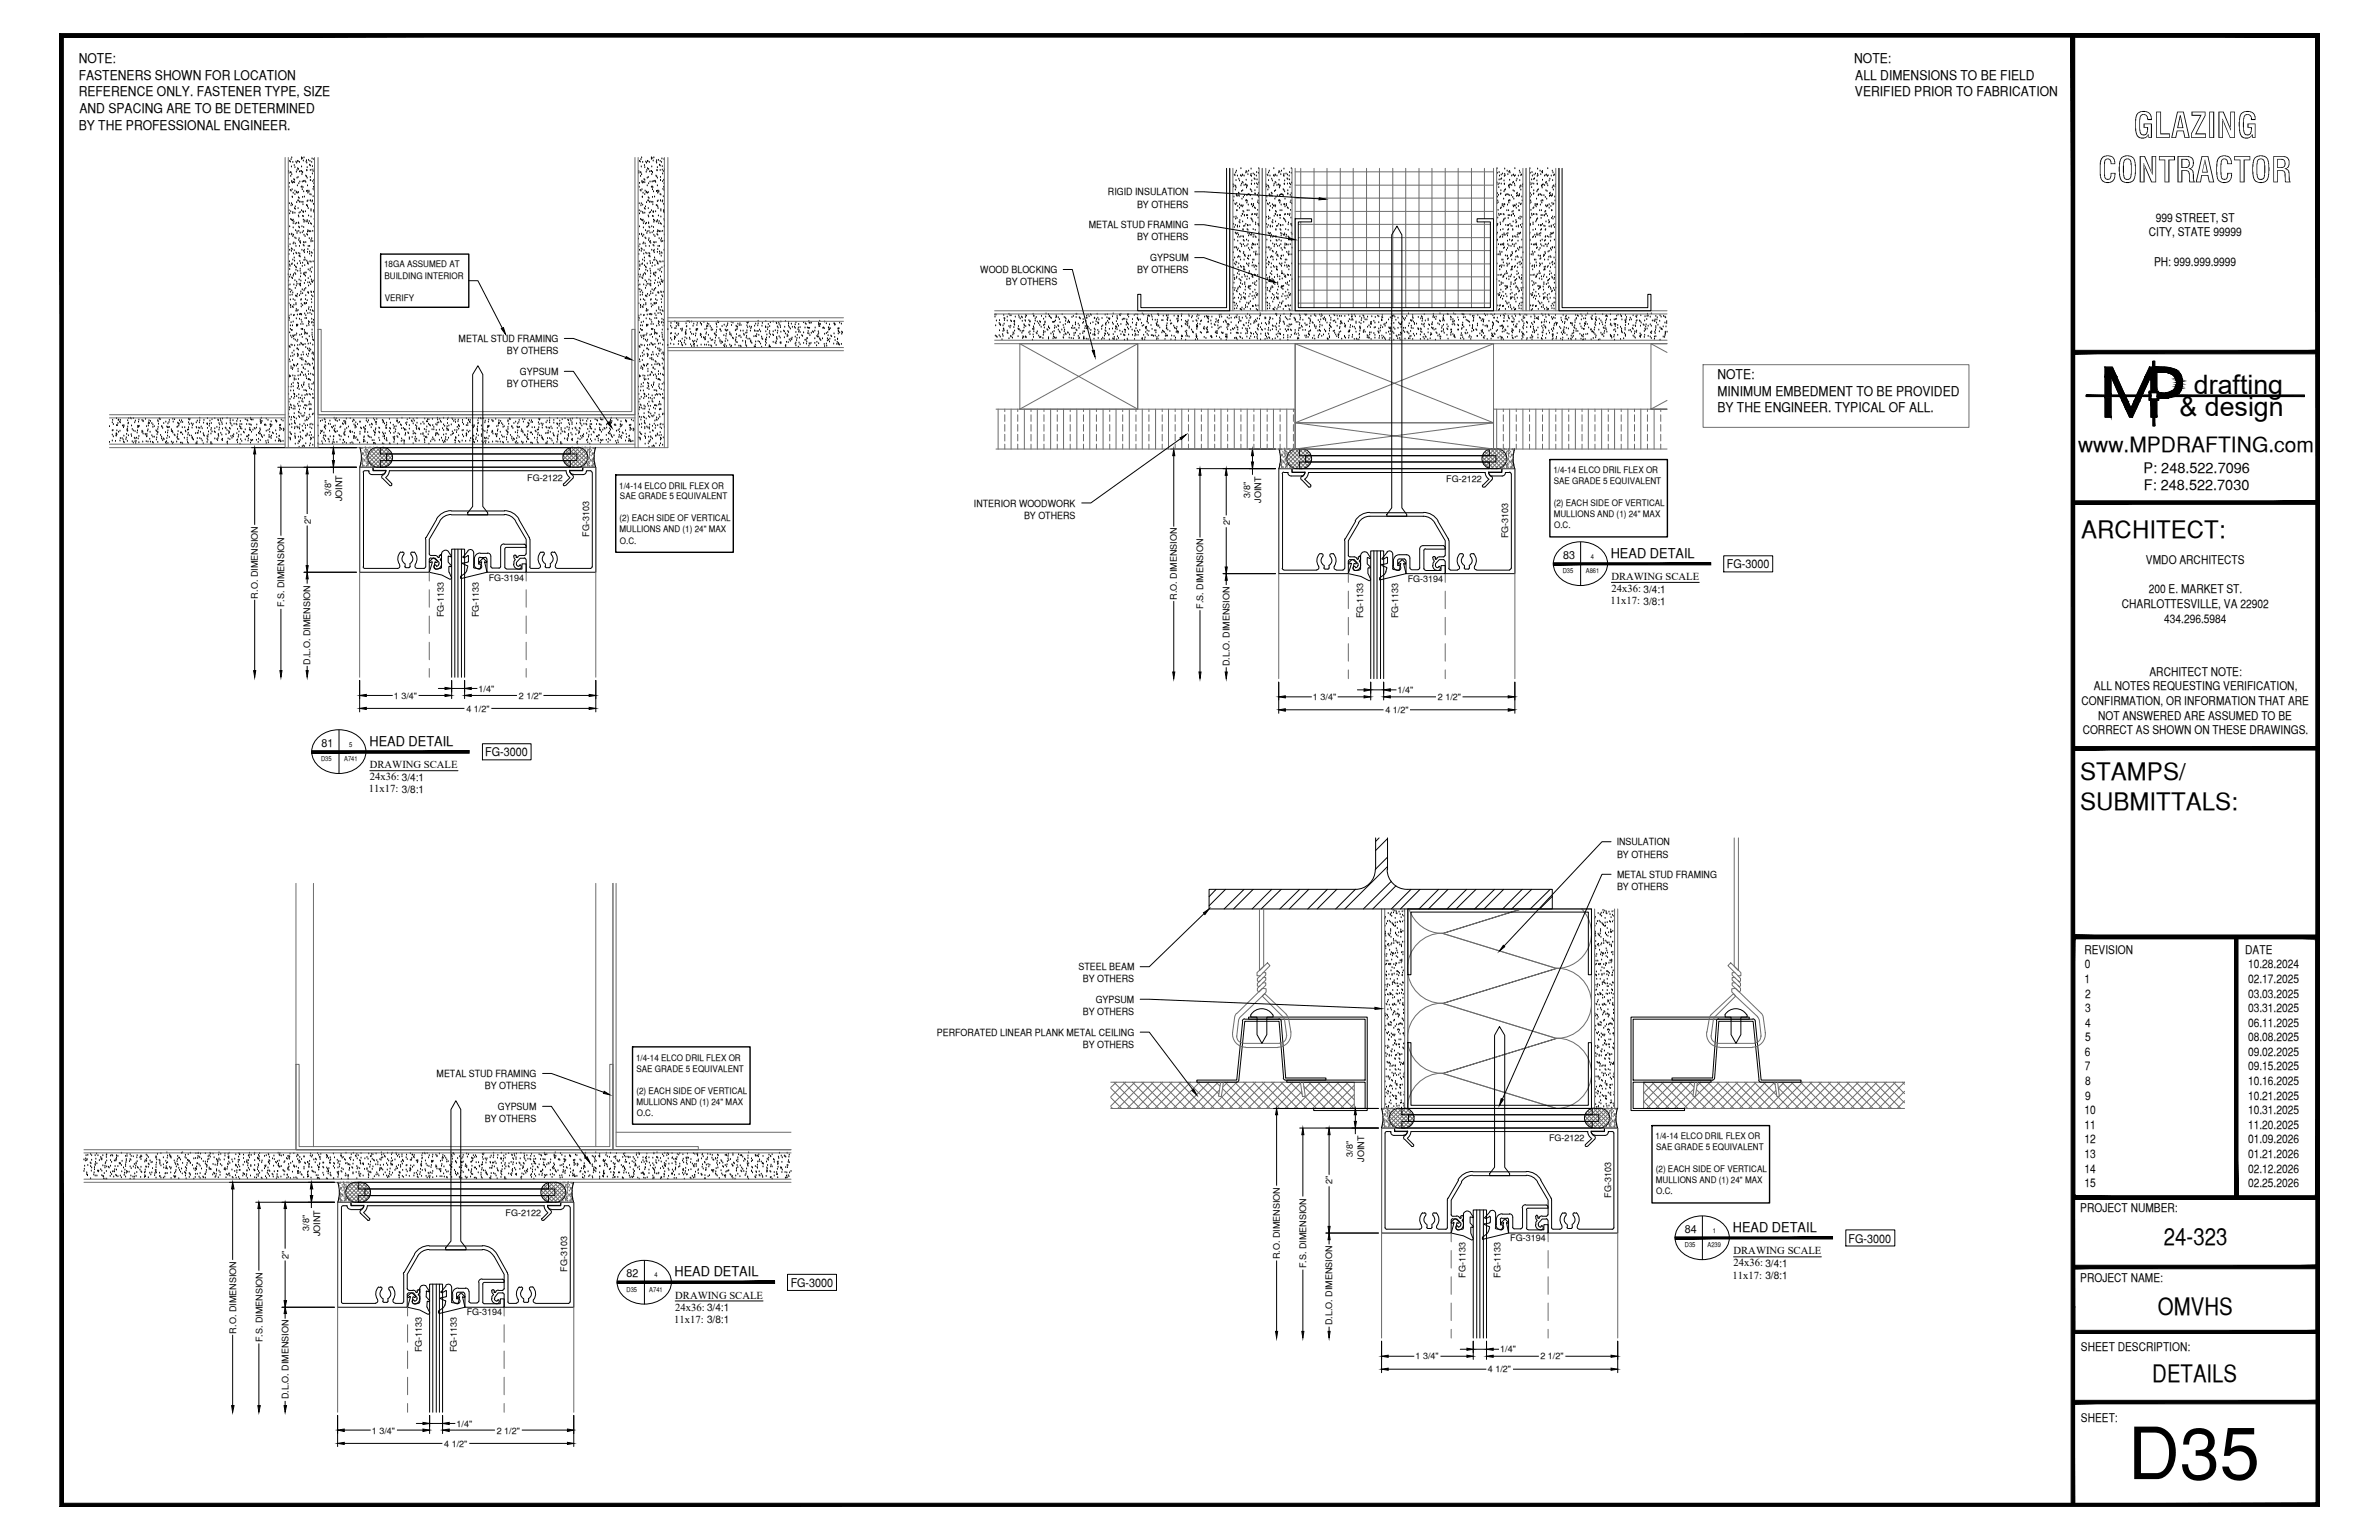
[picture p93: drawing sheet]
<svg xmlns="http://www.w3.org/2000/svg" width="432mm" height="279mm" viewBox="0 0 432 279" stroke-linecap="round" stroke-linejoin="round" font-family="sans-serif">
<defs><g id="words">
<text font-size="13.1" x="386.2" y="268.4">D35</text>
<g font-size="6.3">
<text x="387.2" y="25">GLAZING</text>
<text x="380.8" y="33.1">CONTRACTOR</text>
</g>
<g font-size="4.9">
<text x="398.2" y="71.5">drafting</text>
<text x="395.6" y="75.5">&amp; design</text>
</g>
<g font-size="4.4">
<text x="377.8" y="97.5">ARCHITECT:</text>
<text x="377.6" y="141.5">STAMPS/</text>
<text x="377.6" y="146.9">SUBMITTALS:</text>
<text x="392.7" y="225.8">24-323</text>
<text x="391.7" y="238.5">OMVHS</text>
<text x="390.7" y="250.7">DETAILS</text>
</g>
<text font-size="3.8" x="377.2" y="82">www.MPDRAFTING.com</text>
<g font-size="2.6">
<text x="389.1" y="85.8">P: 248.522.7096</text>
<text x="389.1" y="89">F: 248.522.7030</text>
</g>
<g font-size="2.4">
<text x="14.3" y="11.4">NOTE:</text>
<text x="336.5" y="11.4">NOTE:</text>
<text x="14.3" y="14.5">FASTENERS SHOWN FOR LOCATION</text>
<text x="14.3" y="17.5">REFERENCE ONLY. FASTENER TYPE, SIZE</text>
<text x="336.7" y="17.5">VERIFIED PRIOR TO FABRICATION</text>
<text x="336.7" y="14.5">ALL DIMENSIONS TO BE FIELD</text>
<text x="14.3" y="23.5">BY THE PROFESSIONAL ENGINEER.</text>
<text x="14.4" y="20.4">AND SPACING ARE TO BE DETERMINED</text>
<text x="311.7" y="68.8">NOTE:</text>
<text x="311.7" y="71.8">MINIMUM EMBEDMENT TO BE PROVIDED</text>
<text x="311.7" y="74.7">BY THE ENGINEER. TYPICAL OF ALL.</text>
<text x="292.4" y="101.2">HEAD DETAIL</text>
<text x="67.1" y="135.4">HEAD DETAIL</text>
<text x="314.5" y="223.5">HEAD DETAIL</text>
<text x="122.4" y="231.6">HEAD DETAIL</text>
</g>
<g font-size="2.2">
<text x="391.3" y="40.2">999 STREET, ST</text>
<text x="390" y="42.9">CITY, STATE 99999</text>
<text x="391" y="48.2">PH: 999.999.9999</text>
<text x="313.4" y="103.1">FG-3000</text>
<text x="389.5" y="102.3">VMDO ARCHITECTS</text>
<text x="390" y="107.6">200 E. MARKET ST.</text>
<text x="385.1" y="110.3">CHARLOTTESVILLE, VA 22902</text>
<text x="392.8" y="113">434.296.5984</text>
<text x="380" y="125.2">ALL NOTES REQUESTING VERIFICATION,</text>
<text x="390.1" y="122.6">ARCHITECT NOTE:</text>
<text x="377.8" y="127.9">CONFIRMATION, OR INFORMATION THAT ARE</text>
<text x="380.8" y="130.6">NOT ANSWERED ARE ASSUMED TO BE</text>
<text x="88.1" y="137.2">FG-3000</text>
<text x="378" y="133.2">CORRECT AS SHOWN ON THESE DRAWINGS.</text>
<text x="378.3" y="173">REVISION</text>
<text x="407.5" y="173">DATE</text>
<text x="378.3" y="178.3">1</text>
<text x="378.4" y="175.7">0</text>
<text x="408" y="175.7">10.28.2024</text>
<text x="408" y="178.3">02.17.2025</text>
<text x="378.5" y="181">2</text>
<text x="378.5" y="183.6">3</text>
<text x="408" y="181">03.03.2025</text>
<text x="408" y="183.6">03.31.2025</text>
<text x="378.4" y="191.6">6</text>
<text x="378.5" y="186.2">4</text>
<text x="378.5" y="188.9">5</text>
<text x="408" y="186.2">06.11.2025</text>
<text x="408" y="188.9">08.08.2025</text>
<text x="408" y="191.6">09.02.2025</text>
<text x="378.4" y="194.2">7</text>
<text x="378.5" y="196.8">8</text>
<text x="408" y="194.2">09.15.2025</text>
<text x="408" y="196.8">10.16.2025</text>
<text x="378.3" y="202.1">10</text>
<text x="378.5" y="199.5">9</text>
<text x="408" y="199.5">10.21.2025</text>
<text x="408" y="202.1">10.31.2025</text>
<text x="378.3" y="204.8">11</text>
<text x="378.3" y="207.5">12</text>
<text x="408" y="204.8">11.20.2025</text>
<text x="408" y="207.5">01.09.2026</text>
<text x="378.3" y="210.1">13</text>
<text x="378.3" y="212.7">14</text>
<text x="378.3" y="215.4">15</text>
<text x="408" y="210.1">01.21.2026</text>
<text x="408" y="212.7">02.12.2026</text>
<text x="408" y="215.4">02.25.2026</text>
<text x="377.6" y="219.9">PROJECT NUMBER:</text>
<text x="335.5" y="225.4">FG-3000</text>
<text x="143.5" y="233.4">FG-3000</text>
<text x="377.6" y="232.5">PROJECT NAME:</text>
<text x="377.7" y="245.2">SHEET DESCRIPTION:</text>
<text x="377.7" y="257.9">SHEET:</text>
</g>
<g font-size="2">
<text x="283.7" y="101.3">83</text>
<text x="58.4" y="135.5">81</text>
<text x="305.8" y="223.6">84</text>
<text x="113.7" y="231.7">82</text>
</g>
<g font-size="1.9">
<text x="292.5" y="105.3">DRAWING SCALE</text>
<text x="292.5" y="107.4">24x36: 3/4:1</text>
<text x="292.3" y="109.7">11x17: 3/8:1</text>
<text x="66.9" y="143.8">11x17: 3/8:1</text>
<text x="67.1" y="139.4">DRAWING SCALE</text>
<text x="67.1" y="141.5">24x36: 3/4:1</text>
<text x="314.6" y="227.6">DRAWING SCALE</text>
<text x="314.5" y="232">11x17: 3/8:1</text>
<text x="314.6" y="229.7">24x36: 3/4:1</text>
<text x="122.4" y="240">11x17: 3/8:1</text>
<text x="122.6" y="235.6">DRAWING SCALE</text>
<text x="122.6" y="237.8">24x36: 3/4:1</text>
</g>
<g font-size="1.8">
<text x="201.1" y="35.4">RIGID INSULATION</text>
<text x="197.6" y="41.4">METAL STUD FRAMING</text>
<text x="206.4" y="37.7">BY OTHERS</text>
<text x="206.4" y="43.6">BY OTHERS</text>
<text x="208.8" y="47.4">GYPSUM</text>
<text x="177.9" y="49.5">WOOD BLOCKING</text>
<text x="182.6" y="51.8">BY OTHERS</text>
<text x="206.4" y="49.6">BY OTHERS</text>
<text x="83.2" y="62.1">METAL STUD FRAMING</text>
<text x="92" y="64.3">BY OTHERS</text>
<text x="92" y="70.2">BY OTHERS</text>
<text x="94.4" y="68">GYPSUM</text>
<text x="176.8" y="91.9">INTERIOR WOODWORK</text>
<text x="185.9" y="94.1">BY OTHERS</text>
<text x="293.4" y="153.4">INSULATION</text>
<text x="293.5" y="155.6">BY OTHERS</text>
<text x="293.5" y="159.3">METAL STUD FRAMING</text>
<text x="293.5" y="161.5">BY OTHERS</text>
<text x="195.8" y="176">STEEL BEAM</text>
<text x="196.5" y="178.2">BY OTHERS</text>
<text x="196.5" y="184.1">BY OTHERS</text>
<text x="198.9" y="182">GYPSUM</text>
<text x="170.1" y="188">PERFORATED LINEAR PLANK METAL CEILING</text>
<text x="196.5" y="190.1">BY OTHERS</text>
<text x="79.2" y="195.4">METAL STUD FRAMING</text>
<text x="88" y="197.6">BY OTHERS</text>
<text x="88" y="203.6">BY OTHERS</text>
<text x="90.4" y="201.4">GYPSUM</text>
</g>
<g font-size="1.6">
<text x="69.7" y="48.5">18GA ASSUMED AT</text>
<text x="69.8" y="50.5">BUILDING INTERIOR</text>
<text x="69.8" y="54.5">VERIFY</text>
<text x="60.1" y="90" transform="rotate(-90 60.1 90)">3/8&quot;</text>
<text x="95.7" y="87.2">FG-2122</text>
<text x="112.4" y="88.6">1/4-14 ELCO DRIL FLEX OR</text>
<text x="262.5" y="87.5">FG-2122</text>
<text x="281.9" y="85.9">1/4-14 ELCO DRIL FLEX OR</text>
<text x="282" y="87.9">SAE GRADE 5 EQUIVALENT</text>
<text x="56.4" y="95" transform="rotate(-90 56.4 95)">2&quot;</text>
<text x="62.1" y="90.9" transform="rotate(-90 62.1 90.9)">JOINT</text>
<text x="112.5" y="94.6">(2) EACH SIDE OF VERTICAL</text>
<text x="112.5" y="90.6">SAE GRADE 5 EQUIVALENT</text>
<text x="223.2" y="95.3" transform="rotate(-90 223.2 95.3)">2&quot;</text>
<text x="226.9" y="90.3" transform="rotate(-90 226.9 90.3)">3/8&quot;</text>
<text x="228.9" y="91.2" transform="rotate(-90 228.9 91.2)">JOINT</text>
<text x="282" y="91.8">(2) EACH SIDE OF VERTICAL</text>
<text x="282" y="93.9">MULLIONS AND (1) 24&quot; MAX</text>
<text x="282.1" y="95.8">O.C.</text>
<text x="106.9" y="97.4" transform="rotate(-90 106.9 97.4)">FG-3103</text>
<text x="112.5" y="96.6">MULLIONS AND (1) 24&quot; MAX</text>
<text x="112.5" y="98.6">O.C.</text>
<text x="273.7" y="97.7" transform="rotate(-90 273.7 97.7)">FG-3103</text>
<text x="88.7" y="105.3">FG-3194</text>
<text x="255.5" y="105.6">FG-3194</text>
<text x="46.8" y="108.6" transform="rotate(-90 46.8 108.6)">R.O. DIMENSION</text>
<text x="51.6" y="110.2" transform="rotate(-90 51.6 110.2)">F.S. DIMENSION</text>
<text x="80.6" y="112" transform="rotate(-90 80.6 112)">FG-1133</text>
<text x="86.9" y="112" transform="rotate(-90 86.9 112)">FG-1133</text>
<text x="213.6" y="108.8" transform="rotate(-90 213.6 108.8)">R.O. DIMENSION</text>
<text x="218.4" y="110.4" transform="rotate(-90 218.4 110.4)">F.S. DIMENSION</text>
<text x="247.4" y="112.2" transform="rotate(-90 247.4 112.2)">FG-1133</text>
<text x="253.7" y="112.2" transform="rotate(-90 253.7 112.2)">FG-1133</text>
<text x="56.3" y="120.6" transform="rotate(-90 56.3 120.6)">D.L.O. DIMENSION</text>
<text x="86.9" y="125.5">1/4&quot;</text>
<text x="223.1" y="120.8" transform="rotate(-90 223.1 120.8)">D.L.O. DIMENSION</text>
<text x="253.7" y="125.8">1/4&quot;</text>
<text x="71.5" y="126.7">1 3/4&quot;</text>
<text x="84.6" y="129.1">4 1/2&quot;</text>
<text x="94.2" y="126.7">2 1/2&quot;</text>
<text x="238.3" y="127">1 3/4&quot;</text>
<text x="251.5" y="129.4">4 1/2&quot;</text>
<text x="261" y="127">2 1/2&quot;</text>
<text x="115.4" y="192.4">1/4-14 ELCO DRIL FLEX OR</text>
<text x="115.5" y="194.4">SAE GRADE 5 EQUIVALENT</text>
<text x="115.5" y="198.4">(2) EACH SIDE OF VERTICAL</text>
<text x="115.5" y="200.4">MULLIONS AND (1) 24&quot; MAX</text>
<text x="115.6" y="202.4">O.C.</text>
<text x="245.6" y="209.9" transform="rotate(-90 245.6 209.9)">3/8&quot;</text>
<text x="281.2" y="207.1">FG-2122</text>
<text x="300.5" y="206.7">1/4-14 ELCO DRIL FLEX OR</text>
<text x="300.6" y="208.7">SAE GRADE 5 EQUIVALENT</text>
<text x="241.8" y="214.9" transform="rotate(-90 241.8 214.9)">2&quot;</text>
<text x="247.6" y="210.8" transform="rotate(-90 247.6 210.8)">JOINT</text>
<text x="300.5" y="212.7">(2) EACH SIDE OF VERTICAL</text>
<text x="300.5" y="214.7">MULLIONS AND (1) 24&quot; MAX</text>
<text x="91.8" y="220.5">FG-2122</text>
<text x="292.4" y="217.3" transform="rotate(-90 292.4 217.3)">FG-3103</text>
<text x="300.6" y="216.7">O.C.</text>
<text x="56.1" y="223.3" transform="rotate(-90 56.1 223.3)">3/8&quot;</text>
<text x="58.1" y="224.3" transform="rotate(-90 58.1 224.3)">JOINT</text>
<text x="274.1" y="225.2">FG-3194</text>
<text x="52.4" y="228.3" transform="rotate(-90 52.4 228.3)">2&quot;</text>
<text x="102.9" y="230.8" transform="rotate(-90 102.9 230.8)">FG-3103</text>
<text x="232.3" y="228.5" transform="rotate(-90 232.3 228.5)">R.O. DIMENSION</text>
<text x="237" y="230.1" transform="rotate(-90 237 230.1)">F.S. DIMENSION</text>
<text x="266" y="231.8" transform="rotate(-90 266 231.8)">FG-1133</text>
<text x="272.4" y="231.8" transform="rotate(-90 272.4 231.8)">FG-1133</text>
<text x="84.7" y="238.6">FG-3194</text>
<text x="42.9" y="241.9" transform="rotate(-90 42.9 241.9)">R.O. DIMENSION</text>
<text x="47.6" y="243.5" transform="rotate(-90 47.6 243.5)">F.S. DIMENSION</text>
<text x="76.6" y="245.3" transform="rotate(-90 76.6 245.3)">FG-1133</text>
<text x="82.9" y="245.3" transform="rotate(-90 82.9 245.3)">FG-1133</text>
<text x="241.8" y="240.5" transform="rotate(-90 241.8 240.5)">D.L.O. DIMENSION</text>
<text x="272.3" y="245.4">1/4&quot;</text>
<text x="256.9" y="246.6">1 3/4&quot;</text>
<text x="270.1" y="249">4 1/2&quot;</text>
<text x="279.6" y="246.6">2 1/2&quot;</text>
<text x="52.4" y="253.9" transform="rotate(-90 52.4 253.9)">D.L.O. DIMENSION</text>
<text x="67.5" y="260.1">1 3/4&quot;</text>
<text x="80.6" y="262.4">4 1/2&quot;</text>
<text x="82.9" y="258.8">1/4&quot;</text>
<text x="90.2" y="260.1">2 1/2&quot;</text>
</g>
<g font-size="1.2">
<text x="288.7" y="101.3">4</text>
<text x="283.7" y="104">D35</text>
<text x="287.8" y="104">A861</text>
<text x="63.4" y="135.5">5</text>
<text x="58.3" y="138.1">D35</text>
<text x="62.5" y="138.1">A741</text>
<text x="305.8" y="226.3">D35</text>
<text x="309.9" y="226.3">A239</text>
<text x="310.9" y="223.6">1</text>
<text x="118.8" y="231.7">4</text>
<text x="113.7" y="234.3">D35</text>
<text x="117.9" y="234.3">A741</text>
</g>
</g></defs>
<!-- layer: SURROUNDING CONDITIONS -->
<g fill="none" stroke="#000" stroke-width=".18">
<path d="M52.4 31.1h.1M52.5 31.4h.1M52.5 38.2h.1M52.5 34h.1M52.5 37h.1M52.5 33.3h.1M52.6 38.8h.1M52.6 29.3h.1M52.7 31.3h.1M52.7 34.5h.1M52.7 29.4h.1M52.8 38.4h.1"/>
<path d="M52.8 39.8h.1M52.8 32h.1M52.8 29h.1M52.8 31.4h.1M52.8 37.3h.1M52.8 34.7h.1M52.9 30.3h.1M52.9 37h.1M52.9 39.9h.1M53 33.1h.1M53 31.7h.1M53 32.9h.1"/>
<path d="M53 28.6h.1M53 34.4h.1M53 35.8h.1M53.1 37.2h.1M53.1 35.8h.1M53.1 33.2h.1M53.1 38.5h.1M53.1 38.7h.1M53.1 29.5h.1M53.2 39.9h.1M53.2 35.1h.1M53.3 33.1h.1"/>
<path d="M53.3 32.6h.1M53.4 30h.1M53.5 33.1h.1M53.5 37.8h.1M53.5 32.7h.1M53.5 38.7h.1M53.5 34.7h.1M53.5 30.4h.1M53.5 35.3h.1M53.6 37.5h.1M53.6 38h.1M53.7 29.4h.1"/>
<path d="M53.8 35h.1M53.8 31.2h.1M53.8 29.6h.1M53.8 36.8h.1M53.8 34.9h.1M53.9 32.3h.1M53.9 30.9h.1M54 33.7h.1M54 35.1h.1M54 29.3h.1M54 30.6h.1M54.1 37.8h.1"/>
<path d="M54.1 36.4h.1M54.1 29.3h.1M54.1 32.2h.1M54.2 39.2h.1M54.2 34.9h.1M54.2 35.9h.1M54.2 30.7h.1M54.2 39.4h.1M54.2 33.3h.1M54.3 38.7h.1M54.3 36h.1M54.4 31.2h.1"/>
<path d="M54.4 29.5h.1M54.4 36.7h.1M54.4 33h.1M54.4 36.6h.1M54.5 38.5h.1M54.6 31.1h.1M54.7 34h.1M54.7 30.3h.1M54.7 28.9h.1M54.7 31.1h.1M54.7 38.2h.1M54.7 28.6h.1"/>
<path d="M54.8 31.7h.1M54.8 36.7h.1M54.8 33.9h.1M54.9 34.4h.1M54.9 33h.1M54.9 31.4h.1M54.9 28.8h.1M54.9 35.8h.1M54.9 31.3h.1M54.9 39.2h.1M55 37.1h.1M55 38.4h.1"/>
<path d="M55 36.7h.1M55 34h.1M55.1 39.9h.1M55.1 38.5h.1M55.1 33h.1M55.1 29.2h.1M55.1 39.3h.1M55.1 34.8h.1M55.2 32.9h.1M55.2 28.6h.1M55.2 35.8h.1M55.4 32.9h.1"/>
<path d="M55.4 38.4h.1M55.5 33.1h.1M55.5 31.9h.1M55.6 29.4h.1M55.6 29.1h.1M55.6 37.3h.1M55.6 32.1h.1M55.7 30.9h.1M55.7 29.6h.1M55.7 34.7h.1M55.7 31h.1M55.8 32.3h.1"/>
<path d="M55.8 36.6h.1M55.8 34.7h.1M55.8 30.4h.1M55.8 37.3h.1M55.8 33.7h.1M55.8 37.5h.1M55.9 36.4h.1M55.9 35.1h.1M55.9 37.8h.1M56 39.2h.1M56 29.1h.1M56.1 34.7h.1"/>
<path d="M56.1 34.9h.1M56.2 30h.1M56.3 29.3h.1M56.3 35.3h.1M56.3 36.4h.1M56.3 30.9h.1M56.3 32.2h.1M56.3 32.8h.1M56.3 30.1h.1M56.4 32.8h.1M56.5 38.3h.1M56.5 39.4h.1"/>
<path d="M56.5 38h.1M56.5 35.4h.1M56.6 29.5h.1M56.6 28.8h.1M56.6 30.9h.1M56.6 36.6h.1M56.7 31.6h.1M56.7 30.2h.1M56.7 36.4h.1M56.8 33h.1M56.8 35.7h.1M56.8 34.4h.1"/>
<path d="M56.8 31.1h.1M56.9 37.1h.1M56.9 34h.1M57 38.5h.1M57 32.7h.1M57 29h.1M57 38.2h.1M57 33.3h.1M57 39.8h.1M57 34.5h.1M57 30.8h.1M57.1 38.6h.1"/>
<path d="M116 31.4h.1M116 31.1h.1M116 37h.1M116 38.2h.1M116 34h.1M116.1 38.8h.1M116.1 33.3h.1M116.1 29.3h.1M116.2 31.3h.1M116.2 34.5h.1M116.2 29.4h.1M116.3 39.8h.1"/>
<path d="M116.3 32h.1M116.3 29h.1M116.3 31.4h.1M116.3 38.4h.1M116.3 37.3h.1M116.3 34.7h.1M116.4 30.3h.1M116.4 37h.1M116.5 31.7h.1M116.5 28.6h.1M116.5 39.9h.1M116.5 34.4h.1"/>
<path d="M116.5 33.1h.1M116.5 32.9h.1M116.6 35.8h.1M116.6 38.5h.1M116.6 37.2h.1M116.6 33.2h.1M116.6 29.5h.1M116.7 39.9h.1M116.7 38.7h.1M116.7 35.1h.1M116.8 33.1h.1M116.9 32.6h.1"/>
<path d="M117 37.8h.1M117 30h.1M117 38.7h.1M117 33.1h.1M117 30.4h.1M117 35.3h.1M117 32.7h.1M117.1 34.7h.1M117.1 38h.1M117.2 37.5h.1M117.2 29.4h.1M117.3 35h.1"/>
<path d="M117.3 31.2h.1M117.3 29.6h.1M117.3 36.8h.1M117.3 34.9h.1M117.4 30.9h.1M117.5 33.7h.1M117.5 32.3h.1M117.5 35.1h.1M117.5 29.3h.1M117.5 30.6h.1M117.6 36.4h.1M117.6 29.3h.1"/>
<path d="M117.7 39.2h.1M117.7 37.8h.1M117.7 34.9h.1M117.7 36.4h.1M117.7 32.2h.1M117.7 35.9h.1M117.7 39.4h.1M117.7 33.3h.1M117.7 30.7h.1M117.8 36h.1M117.9 29.5h.1M117.9 38.7h.1"/>
<path d="M117.9 36.7h.1M117.9 31.2h.1M118 33h.1M118 36.6h.1M118 38.5h.1M118.2 31.1h.1M118.2 28.9h.1M118.2 38.2h.1M118.2 34h.1M118.2 28.6h.1M118.3 31.7h.1M118.3 30.3h.1"/>
<path d="M118.3 36.7h.1M118.4 33h.1M118.4 33.9h.1M118.4 28.8h.1M118.4 35.8h.1M118.4 34.4h.1M118.4 31.3h.1M118.4 39.2h.1M118.4 31.4h.1M118.5 37.1h.1M118.5 36.7h.1M118.5 34h.1"/>
<path d="M118.6 38.5h.1M118.6 33h.1M118.6 29.2h.1M118.6 38.4h.1M118.6 39.3h.1M118.6 39.9h.1M118.6 34.8h.1M118.7 28.6h.1M118.7 32.9h.1M118.8 35.8h.1M118.9 32.9h.1M119 38.4h.1"/>
<path d="M119 33.1h.1M119.1 31.9h.1M119.1 37.3h.1M119.1 29.4h.1M119.2 29.6h.1M119.2 34.7h.1M119.2 29.1h.1M119.2 32.1h.1M119.3 30.9h.1M119.3 31h.1M119.3 37.3h.1M119.3 33.7h.1"/>
<path d="M119.3 32.3h.1M119.3 36.6h.1M119.3 34.7h.1M119.3 30.4h.1M119.4 35.1h.1M119.4 37.5h.1M119.4 37.8h.1M119.4 36.4h.1M119.5 39.2h.1M119.5 29.1h.1M119.6 34.7h.1M119.6 34.9h.1"/>
<path d="M119.7 30h.1M119.8 30.9h.1M119.8 29.3h.1M119.8 35.3h.1M119.8 30.1h.1M119.9 36.4h.1M119.9 32.8h.1M119.9 32.2h.1M120 38.3h.1M120 39.4h.1M120 38h.1M120 35.4h.1"/>
<path d="M120.1 29.5h.1M120.1 28.8h.1M120.2 30.2h.1M120.2 30.9h.1M120.2 36.6h.1M120.3 33h.1M120.3 31.6h.1M120.3 36.4h.1M120.3 34.4h.1M120.4 35.7h.1M120.4 31.1h.1M120.5 38.5h.1"/>
<path d="M120.5 37.1h.1M120.5 32.7h.1M120.5 38.2h.1M120.5 34h.1M120.5 39.8h.1M120.5 34.5h.1M120.5 29h.1M120.5 33.3h.1M120.6 38.6h.1M120.6 30.8h.1M222.6 30.5v25.3h-15.5v-2.4h-.6v3h16.7v-25.9M223.8 33.5h.1"/>
<path d="M223.9 33.9h.1M223.9 36.4h.1M224 39.4h.1M224 35.8h.1M224 31.7h.1M224.2 33.7h.1M224.2 37h.1M224.2 31.9h.1M224.2 34.5h.1M224.3 31.4h.1M224.3 33.8h.1M224.3 39.8h.1"/>
<path d="M224.3 37.1h.1M224.3 34.1h.1M224.3 32.8h.1M224.3 39.4h.1M224.4 35.5h.1M224.4 35.3h.1M224.4 31.1h.1M224.5 36.9h.1M224.5 38.2h.1M224.5 39.6h.1M224.5 35.6h.1M224.6 31.9h.1"/>
<path d="M224.7 37.5h.1M224.7 35.5h.1M224.8 35.1h.1M224.9 32.5h.1M224.9 35.6h.1M224.9 35.2h.1M225 37.1h.1M225 32.8h.1M225 37.8h.1M225.2 31.9h.1M225.2 30.6h.1M225.2 37.4h.1"/>
<path d="M225.2 33.7h.1M225.3 32h.1M225.3 39.2h.1M225.3 37.3h.1M225.4 34.7h.1M225.4 33.4h.1M225.4 36.1h.1M225.5 38.9h.1M225.5 37.5h.1M225.5 31.7h.1M225.5 33.1h.1M225.6 31.8h.1"/>
<path d="M225.6 38.9h.1M225.6 34.6h.1M225.6 37.3h.1M225.6 38.4h.1M225.6 33.2h.1M225.7 35.8h.1M225.7 38.5h.1M225.8 33.7h.1M225.8 31.9h.1M225.9 39.2h.1M225.9 35.5h.1M225.9 39.1h.1"/>
<path d="M226.1 33.5h.1M226.1 31.4h.1M226.1 36.4h.1M226.2 32.7h.1M226.2 33.6h.1M226.2 31.1h.1M226.3 34.1h.1M226.3 39.1h.1M226.3 36.4h.1M226.3 36.8h.1M226.3 35.5h.1M226.3 33.8h.1"/>
<path d="M226.3 31.2h.1M226.4 38.2h.1M226.4 33.7h.1M226.4 36.5h.1M226.4 39.6h.1M226.4 39.1h.1M226.5 35.4h.1M226.5 31.7h.1M226.6 37.2h.1M226.6 35.3h.1M226.6 31.1h.1M226.7 38.2h.1"/>
<path d="M226.8 35.4h.1M226.9 35.5h.1M226.9 34.4h.1M227 31.9h.1M227.1 30.7h.1M227.1 31.6h.1M227.1 39.7h.1M227.1 34.5h.1M227.1 33.4h.1M227.1 32h.1M227.1 37.1h.1M227.1 33.5h.1"/>
<path d="M227.2 34.8h.1M227.2 39h.1M227.2 37.1h.1M227.2 32.8h.1M227.2 39.8h.1M227.3 36.1h.1M227.3 38.9h.1M227.3 37.5h.1M227.5 31.6h.1M227.5 37.1h.1M227.5 37.3h.1M227.6 32.4h.1"/>
<path d="M227.7 33.4h.1M227.7 31.7h.1M227.7 37.7h.1M227.8 38.9h.1M227.8 34.6h.1M227.8 35.2h.1M227.8 32.6h.1M227.8 37.8h.1M228 31.9h.1M228.1 31.3h.1M228.1 33.3h.1M228.1 39.1h.1"/>
<path d="M228.2 34h.1M228.2 32.6h.1M228.2 38.9h.1M228.2 35.4h.1M228.3 38.2h.1M228.3 36.8h.1M228.3 33.5h.1M228.3 39.6h.1M228.3 36.4h.1M228.4 35.1h.1M228.4 31.4h.1M228.4 35.8h.1"/>
<path d="M228.5 37h.1M228.5 33.2h.1M228.5 30.6h.1M229.8 33.5h.1M229.9 39.4h.1M229.9 33.9h.1M229.9 36.4h.1M229.9 35.8h.1M230 31.7h.1M230.1 37h.1M230.1 33.7h.1M230.1 34.5h.1"/>
<path d="M230.1 31.9h.1M230.2 37.1h.1M230.3 32.8h.1M230.3 31.4h.1M230.3 39.4h.1M230.3 33.8h.1M230.3 39.8h.1M230.3 34.1h.1M230.4 35.5h.1M230.4 35.3h.1M230.4 31.1h.1M230.4 38.2h.1"/>
<path d="M230.4 36.9h.1M230.5 39.6h.1M230.5 35.6h.1M230.5 31.9h.1M230.6 37.5h.1M230.7 35.5h.1M230.8 35.1h.1M230.8 32.5h.1M230.9 35.6h.1M230.9 35.2h.1M230.9 37.1h.1M230.9 32.8h.1"/>
<path d="M230.9 37.8h.1M231.1 37.4h.1M231.1 31.9h.1M231.2 30.6h.1M231.2 33.7h.1M231.3 33.4h.1M231.3 32h.1M231.3 39.2h.1M231.3 37.3h.1M231.3 34.7h.1M231.4 36.1h.1M231.5 38.9h.1"/>
<path d="M231.5 37.5h.1M231.5 31.8h.1M231.5 31.7h.1M231.5 33.1h.1M231.5 37.3h.1M231.5 34.6h.1M231.5 38.4h.1M231.6 35.8h.1M231.6 33.2h.1M231.6 38.5h.1M231.8 33.7h.1M231.8 31.9h.1"/>
<path d="M231.8 39.2h.1M231.8 35.5h.1M231.8 39.1h.1M232 33.5h.1M232.1 31.4h.1M232.1 36.4h.1M232.2 32.7h.1M232.2 33.6h.1M232.2 31.1h.1M232.2 35.5h.1M232.2 34.1h.1M232.2 39.1h.1"/>
<path d="M232.2 36.4h.1M232.3 36.8h.1M232.3 33.8h.1M232.3 31.2h.1M232.3 39.6h.1M232.3 38.2h.1M232.3 33.7h.1M232.3 36.5h.1M232.4 35.4h.1M232.4 39.1h.1M232.5 31.7h.1M232.5 37.2h.1"/>
<path d="M232.6 35.3h.1M232.6 31.1h.1M232.7 38.2h.1M232.8 35.4h.1M232.9 35.5h.1M232.9 34.4h.1M233 39.7h.1M233 31.9h.1M233 32h.1M233 30.7h.1M233 31.6h.1M233 37.1h.1"/>
<path d="M233 34.5h.1M233.1 33.4h.1M233.1 37.1h.1M233.1 33.5h.1M233.1 39.8h.1M233.2 34.8h.1M233.2 39h.1M233.2 37.1h.1M233.2 32.8h.1M233.2 37.5h.1M233.2 36.1h.1M233.3 38.9h.1"/>
<path d="M233.4 31.6h.1M233.5 37.1h.1M233.5 37.3h.1M233.6 32.4h.1M233.7 33.4h.1M233.7 31.7h.1M233.7 37.7h.1M233.7 38.9h.1M233.7 35.2h.1M233.7 34.6h.1M233.7 32.6h.1M233.8 37.8h.1"/>
<path d="M234 31.9h.1M234.1 32.6h.1M234.1 31.3h.1M234.1 33.3h.1M234.1 39.1h.1M234.1 34h.1M234.1 38.9h.1M234.2 36.8h.1M234.2 35.4h.1M234.3 38.2h.1M234.3 33.5h.1M234.3 39.6h.1"/>
<path d="M234.3 36.4h.1M234.4 35.1h.1M234.4 31.4h.1M234.4 35.8h.1M234.4 30.6h.1M234.4 37h.1M234.4 33.2h.1M235.1 39.7h3v.6h-2.5v15.5h34.9v-15.5h-2.4v-.6h3v16.7h-36zM271.7 37h.1M271.7 33.2h.1M271.7 30.6h.1M271.8 35.1h.1"/>
<path d="M271.8 31.4h.1M271.8 35.8h.1M271.8 39.6h.1M271.8 36.4h.1M271.9 38.2h.1M271.9 36.8h.1M271.9 33.5h.1M272 35.4h.1M272 34h.1M272 38.9h.1M272.1 32.6h.1M272.1 31.3h.1"/>
<path d="M272.1 33.3h.1M272.1 39.1h.1M272.2 31.9h.1M272.4 35.2h.1M272.4 37.8h.1M272.4 38.9h.1M272.4 34.6h.1M272.4 32.6h.1M272.5 33.4h.1M272.5 31.7h.1M272.5 37.7h.1M272.5 32.4h.1"/>
<path d="M272.7 37.1h.1M272.7 37.3h.1M272.7 31.6h.1M272.9 38.9h.1M272.9 37.5h.1M272.9 36.1h.1M273 34.8h.1M273 39h.1M273 37.1h.1M273 32.8h.1M273 39.8h.1M273 33.4h.1"/>
<path d="M273 32h.1M273 33.5h.1M273.1 30.7h.1M273.1 31.6h.1M273.1 37.1h.1M273.1 34.5h.1M273.2 39.7h.1M273.2 31.9h.1M273.2 35.5h.1M273.2 34.4h.1M273.4 35.4h.1M273.5 38.2h.1"/>
<path d="M273.6 35.3h.1M273.6 31.1h.1M273.6 37.2h.1M273.7 31.7h.1M273.7 39.6h.1M273.7 35.4h.1M273.7 39.1h.1M273.8 38.2h.1M273.8 33.7h.1M273.8 36.5h.1M273.9 36.8h.1M273.9 33.8h.1"/>
<path d="M273.9 31.2h.1M273.9 35.5h.1M273.9 34.1h.1M273.9 39.1h.1M273.9 36.4h.1M274 32.7h.1M274 33.6h.1M274 31.1h.1M274.1 31.4h.1M274.1 36.4h.1M274.1 33.5h.1M274.3 39.2h.1"/>
<path d="M274.3 35.5h.1M274.3 39.1h.1M274.4 33.7h.1M274.4 31.9h.1M274.4 38.5h.1M274.6 35.8h.1M274.6 33.2h.1M274.6 37.3h.1M274.6 31.8h.1M274.6 38.9h.1M274.6 34.6h.1M274.6 38.4h.1"/>
<path d="M274.7 38.9h.1M274.7 37.5h.1M274.7 31.7h.1M274.7 33.1h.1M274.8 36.1h.1M274.8 34.7h.1M274.9 33.4h.1M274.9 32h.1M274.9 39.2h.1M274.9 37.3h.1M275 30.6h.1M275 33.7h.1"/>
<path d="M275 37.4h.1M275 31.9h.1M275.2 37.1h.1M275.2 32.8h.1M275.2 37.8h.1M275.3 35.6h.1M275.3 35.2h.1M275.3 32.5h.1M275.4 35.1h.1M275.5 35.5h.1M275.6 37.5h.1M275.6 31.9h.1"/>
<path d="M275.7 39.6h.1M275.7 35.6h.1M275.7 38.2h.1M275.7 36.9h.1M275.8 35.5h.1M275.8 35.3h.1M275.8 31.1h.1M275.8 34.1h.1M275.8 32.8h.1M275.9 31.4h.1M275.9 39.4h.1M275.9 33.8h.1"/>
<path d="M275.9 39.8h.1M276 37.1h.1M276 33.7h.1M276 34.5h.1M276 31.9h.1M276.1 37h.1M276.2 31.7h.1M276.2 39.4h.1M276.2 35.8h.1M276.3 33.9h.1M276.3 36.4h.1M276.4 33.5h.1"/>
<path d="M277.7 37h.1M277.7 33.2h.1M277.7 30.6h.1M277.7 35.1h.1M277.7 31.4h.1M277.7 35.8h.1M277.8 39.6h.1M277.8 36.4h.1M277.9 38.2h.1M277.9 36.8h.1M277.9 33.5h.1M277.9 35.4h.1"/>
<path d="M278 34h.1M278 32.6h.1M278 38.9h.1M278.1 31.3h.1M278.1 33.3h.1M278.1 39.1h.1M278.1 31.9h.1M278.3 37.8h.1M278.3 35.2h.1M278.4 38.9h.1M278.4 33.4h.1M278.4 34.6h.1"/>
<path d="M278.4 37.7h.1M278.4 35.2h.1M278.4 32.6h.1M278.4 31.7h.1M278.5 32.4h.1M278.6 37.1h.1M278.6 37.3h.1M278.7 31.6h.1M278.8 38.9h.1M278.8 37.5h.1M278.9 36.1h.1M279 34.8h.1"/>
<path d="M279 39h.1M279 37.1h.1M279 32.8h.1M279 39.8h.1M279 33.4h.1M279 32h.1M279 33.5h.1M279.1 30.7h.1M279.1 31.6h.1M279.1 39.7h.1M279.1 34.5h.1M279.1 31.9h.1"/>
<path d="M279.2 35.5h.1M279.2 34.4h.1M279.3 35.4h.1M279.5 38.2h.1M279.5 35.3h.1M279.5 31.1h.1M279.6 37.2h.1M279.7 35.4h.1M279.7 31.7h.1M279.7 39.6h.1M279.7 39.1h.1M279.7 36.5h.1"/>
<path d="M279.8 38.2h.1M279.8 33.7h.1M279.8 36.8h.1M279.8 35.5h.1M279.8 33.8h.1M279.8 31.2h.1M279.9 34.1h.1M279.9 39.1h.1M279.9 36.4h.1M280 32.7h.1M280 31.4h.1M280 33.6h.1"/>
<path d="M280 31.1h.1M280 36.4h.1M280.1 33.5h.1M280.2 35.5h.1M280.3 39.2h.1M280.3 39.1h.1M280.4 33.7h.1M280.4 31.9h.1M280.4 38.5h.1M280.5 35.8h.1M280.5 37.3h.1M280.5 38.4h.1"/>
<path d="M280.5 33.2h.1M280.6 38.9h.1M280.6 31.8h.1M280.6 34.6h.1M280.7 37.5h.1M280.7 31.7h.1M280.7 33.1h.1M280.7 36.1h.1M280.8 34.7h.1M280.8 33.4h.1M280.9 32h.1M280.9 39.2h.1"/>
<path d="M280.9 37.3h.1M280.9 30.6h.1M280.9 37.4h.1M280.9 33.7h.1M281 31.9h.1M281.2 37.1h.1M281.2 32.8h.1M281.2 37.8h.1M281.2 35.6h.1M281.2 35.2h.1M281.3 32.5h.1M281.4 35.1h.1"/>
<path d="M281.4 35.5h.1M281.5 37.5h.1M281.6 31.9h.1M281.6 39.6h.1M281.6 38.2h.1M281.6 35.6h.1M281.7 36.9h.1M281.7 38.2h.1M281.7 35.5h.1M281.7 34.1h.1M281.7 35.3h.1M281.7 31.1h.1"/>
<path d="M281.8 32.8h.1M281.8 39.4h.1M281.9 31.4h.1M281.9 33.8h.1M281.9 39.8h.1M281.9 37.1h.1M281.9 34.5h.1M282 33.7h.1M282 37h.1M282 31.9h.1M282.1 31.7h.1M282.2 39.4h.1"/>
<path d="M282.2 35.8h.1M282.3 33.9h.1M282.3 36.4h.1M282.3 33.5h.1M283 30.5v25.9h16.7v-3h-.6v2.4h-15.6v-25.3M52.3 49.8h.1M52.4 44.8h.1M52.4 43.4h.1M52.4 51.8h.1M52.4 51h.1M52.4 57.7h.1M52.5 46.2h.1"/>
<path d="M52.5 57.3h.1M52.5 58.2h.1M52.5 55.1h.1M52.5 52.5h.1M52.5 47.5h.1M52.5 57.8h.1M52.6 50.3h.1M52.6 48.9h.1M52.6 48.1h.1M52.6 42.5h.1M52.6 45.4h.1M52.6 41.1h.1"/>
<path d="M52.6 51.7h.1M52.6 53.6h.1M52.6 44.4h.1M52.6 52.6h.1M52.6 48.3h.1M52.7 54.4h.1M52.7 53h.1M52.7 59.1h.1M52.7 49.9h.1M52.7 59.8h.1M52.7 55.4h.1M52.8 55.8h.1"/>
<path d="M52.8 55.4h.1M52.8 58.5h.1M52.8 57.1h.1M52.9 59.9h.1M52.9 45.6h.1M52.9 45.1h.1M53 48h.1M53 42.5h.1M53 52.8h.1M53 50.4h.1M53 42.6h.1M53 53.5h.1"/>
<path d="M53 59.9h.1M53 47.9h.1M53 45.3h.1M53.1 59.1h.1M53.1 40.1h.1M53.1 55.7h.1M53.1 50.5h.1M53.1 47.2h.1M53.1 42.9h.1M53.1 53.1h.1M53.2 41.3h.1M53.2 44.3h.1"/>
<path d="M53.2 40.6h.1M53.2 54.4h.1M53.2 50.1h.1M53.2 58.4h.1M53.2 55.8h.1M53.3 42.7h.1M53.3 49.8h.1M53.3 46.1h.1M53.3 57.3h.1M53.3 44.1h.1M53.3 55.4h.1M53.3 51.7h.1"/>
<path d="M53.3 40.3h.1M53.4 46.8h.1M53.4 45.5h.1M53.4 57.2h.1M53.5 48.2h.1M53.5 47.4h.1M53.5 50.9h.1M53.5 49.6h.1M53.5 54.5h.1M53.5 43.2h.1M53.6 52.3h.1M53.6 44.3h.1"/>
<path d="M53.6 40.6h.1M53.7 53.7h.1M53.7 49.8h.1M53.7 41.8h.1M53.7 48.5h.1M53.7 56.5h.1M53.7 55.1h.1M53.7 55.3h.1M53.7 49h.1M53.7 44.7h.1M53.7 45.9h.1M53.7 43.3h.1"/>
<path d="M53.8 57.8h.1M53.8 56.1h.1M53.8 51.9h.1M53.8 53.7h.1M53.8 48.6h.1M53.8 59.2h.1M53.8 46h.1M53.8 40.5h.1M53.8 59.1h.1M53.8 59h.1M53.8 51.2h.1M53.9 51.6h.1"/>
<path d="M53.9 42.4h.1M53.9 42h.1M53.9 56.5h.1M53.9 53.8h.1M54 57.1h.1M54 53.4h.1M54 47.9h.1M54 59.1h.1M54 59h.1M54 49.2h.1M54.1 56.3h.1M54.2 40.4h.1"/>
<path d="M54.2 42h.1M54.2 40.6h.1M54.2 46h.1M54.2 43.6h.1M54.2 41.2h.1M54.3 43.3h.1M54.3 51.6h.1M54.3 50.8h.1M54.3 46.5h.1M54.4 44.7h.1M54.4 57.1h.1M54.4 57.9h.1"/>
<path d="M54.4 53.7h.1M54.4 46.5h.1M54.4 41.3h.1M54.4 47.4h.1M54.4 46.1h.1M54.4 51.8h.1M54.4 43.9h.1M54.5 48.8h.1M54.5 42.3h.1M54.5 43.8h.1M54.5 49.2h.1M54.5 46.6h.1"/>
<path d="M54.5 51.6h.1M54.5 50.2h.1M54.5 47.8h.1M54.5 44.1h.1M54.5 57h.1M54.5 51.9h.1M54.6 53h.1M54.6 58.9h.1M54.6 53.3h.1M54.6 49.7h.1M54.6 51h.1M54.6 54.5h.1"/>
<path d="M54.7 55.7h.1M54.7 54.4h.1M54.7 55.2h.1M54.7 58.1h.1M54.7 59.8h.1M54.7 57.1h.1M54.8 58.5h.1M54.8 45.4h.1M54.8 41.1h.1M54.9 59.8h.1M54.9 42.2h.1M54.9 52.6h.1"/>
<path d="M54.9 48.3h.1M54.9 53.3h.1M54.9 47.8h.1M54.9 55.4h.1M55 58.9h.1M55.1 44.5h.1M55.1 42h.1M55.1 41.3h.1M55.1 44h.1M55.1 45.6h.1M55.1 49.8h.1M55.2 44.1h.1"/>
<path d="M55.2 42.7h.1M55.2 49.6h.1M55.2 40.3h.1M55.2 52.8h.1M55.2 47.2h.1M55.2 44.6h.1M55.2 45.4h.1M55.2 55.1h.1M55.2 51.4h.1M55.2 45.8h.1M55.2 59.9h.1M55.2 49.9h.1"/>
<path d="M55.3 48.2h.1M55.3 46.8h.1M55.3 57h.1M55.3 40.1h.1M55.3 52.5h.1M55.4 49.5h.1M55.4 47.2h.1M55.4 42.9h.1M55.4 57.8h.1M55.4 55.2h.1M55.4 50.9h.1M55.4 54.4h.1"/>
<path d="M55.4 50.1h.1M55.5 53.7h.1M55.5 52.3h.1M55.5 44h.1M55.5 57.3h.1M55.6 55.1h.1M55.6 49.5h.1M55.6 40.3h.1M55.6 57.8h.1M55.6 56.5h.1M55.7 59.2h.1M55.7 47.4h.1"/>
<path d="M55.7 42.5h.1M55.8 40.3h.1M55.8 54.5h.1M55.8 40h.1M55.8 45.8h.1M55.8 42.1h.1M55.8 47.8h.1M55.8 42.7h.1M55.9 56.9h.1M55.9 51.3h.1M55.9 47.6h.1M55.9 41.8h.1"/>
<path d="M55.9 53.1h.1M55.9 45.3h.1M55.9 49h.1M55.9 44.7h.1M55.9 50.5h.1M55.9 47.9h.1M56 40.6h.1M56 58.7h.1M56 56.1h.1M56 51.9h.1M56 58.4h.1M56 53.2h.1"/>
<path d="M56.1 42h.1M56.1 59.1h.1M56.1 55.8h.1M56.1 43.3h.1M56.1 40.2h.1M56.1 58.5h.1M56.2 46.1h.1M56.2 44.7h.1M56.2 51.3h.1M56.2 45.7h.1M56.3 47.5h.1M56.3 56.8h.1"/>
<path d="M56.3 49.1h.1M56.3 50.2h.1M56.3 48.8h.1M56.3 56.3h.1M56.4 51.6h.1M56.4 42h.1M56.4 40.6h.1M56.5 53h.1M56.5 47.6h.1M56.5 43.9h.1M56.5 43.6h.1M56.5 55.8h.1"/>
<path d="M56.5 54.4h.1M56.5 53.1h.1M56.5 49.4h.1M56.5 50.8h.1M56.5 46.5h.1M56.5 45.8h.1M56.5 40.7h.1M56.6 57.1h.1M56.6 58.6h.1M56.6 54.9h.1M56.6 57.9h.1M56.6 53.7h.1"/>
<path d="M56.6 51.1h.1M56.6 43.3h.1M56.6 59.9h.1M56.6 58.5h.1M56.6 48.6h.1M56.6 46h.1M56.7 56.4h.1M56.7 51.2h.1M56.8 42h.1M56.8 43.8h.1M56.8 53.8h.1M56.8 47.5h.1"/>
<path d="M56.8 51h.1M56.8 59.1h.1M56.8 56.5h.1M56.9 53h.1M56.9 58.1h.1M57 58.6h.1M57 41.2h.1M57 45.4h.1M57 41.1h.1M57.1 42.6h.1M57.1 43.8h.1M57.1 40.1h.1"/>
<path d="M57.1 48.3h.1M115.9 43.4h.1M115.9 51.8h.1M115.9 51h.1M115.9 57.7h.1M115.9 49.8h.1M116 46.2h.1M116 44.8h.1M116 57.3h.1M116 58.2h.1M116 55.1h.1M116 52.5h.1"/>
<path d="M116 47.5h.1M116 57.8h.1M116.1 48.9h.1M116.1 42.5h.1M116.1 45.4h.1M116.1 41.1h.1M116.1 51.7h.1M116.1 50.3h.1M116.1 48.1h.1M116.1 44.4h.1M116.1 52.6h.1M116.1 48.3h.1"/>
<path d="M116.2 53h.1M116.2 53.6h.1M116.2 49.9h.1M116.3 55.8h.1M116.3 54.4h.1M116.3 59.1h.1M116.3 55.4h.1M116.3 59.8h.1M116.3 57.1h.1M116.4 58.5h.1M116.4 45.6h.1M116.4 45.1h.1"/>
<path d="M116.5 59.9h.1M116.5 42.5h.1M116.5 52.8h.1M116.5 42.6h.1M116.5 48h.1M116.5 50.4h.1M116.5 45.3h.1M116.6 59.1h.1M116.6 53.5h.1M116.6 59.9h.1M116.6 40.1h.1M116.6 55.7h.1"/>
<path d="M116.6 47.9h.1M116.6 47.2h.1M116.6 42.9h.1M116.6 53.1h.1M116.6 50.5h.1M116.7 44.3h.1M116.7 50.1h.1M116.7 55.8h.1M116.8 41.3h.1M116.8 49.8h.1M116.8 40.6h.1M116.8 54.4h.1"/>
<path d="M116.8 58.4h.1M116.8 44.1h.1M116.8 42.7h.1M116.8 55.4h.1M116.8 51.7h.1M116.8 46.1h.1M116.8 57.3h.1M116.9 45.5h.1M116.9 57.2h.1M116.9 40.3h.1M117 48.2h.1M117 46.8h.1"/>
<path d="M117 47.4h.1M117 49.6h.1M117 54.5h.1M117.1 50.9h.1M117.1 44.3h.1M117.1 43.2h.1M117.2 53.7h.1M117.2 52.3h.1M117.2 49.8h.1M117.2 41.8h.1M117.2 48.5h.1M117.2 40.6h.1"/>
<path d="M117.2 55.1h.1M117.2 55.3h.1M117.2 49h.1M117.2 44.7h.1M117.2 45.9h.1M117.2 43.3h.1M117.3 57.8h.1M117.3 56.5h.1M117.3 51.9h.1M117.3 53.7h.1M117.3 48.6h.1M117.3 59.2h.1"/>
<path d="M117.3 40.5h.1M117.3 56.1h.1M117.3 59h.1M117.3 51.2h.1M117.4 46h.1M117.4 42.4h.1M117.4 59.1h.1M117.4 56.5h.1M117.4 53.8h.1M117.5 57.1h.1M117.5 51.6h.1M117.5 47.9h.1"/>
<path d="M117.5 42h.1M117.5 59.1h.1M117.5 53.4h.1M117.5 49.2h.1M117.6 59h.1M117.6 56.3h.1M117.7 40.6h.1M117.7 40.4h.1M117.7 43.6h.1M117.8 43.3h.1M117.8 42h.1M117.8 51.6h.1"/>
<path d="M117.8 46h.1M117.8 50.8h.1M117.8 46.5h.1M117.8 41.2h.1M117.9 44.7h.1M117.9 57.1h.1M117.9 53.7h.1M117.9 46.5h.1M117.9 46.1h.1M117.9 57.9h.1M117.9 43.9h.1M117.9 41.3h.1"/>
<path d="M118 48.8h.1M118 47.4h.1M118 42.3h.1M118 51.8h.1M118 46.6h.1M118 50.2h.1M118 47.8h.1M118 43.8h.1M118 57h.1M118 49.2h.1M118.1 53h.1M118.1 51.6h.1"/>
<path d="M118.1 53.3h.1M118.1 49.7h.1M118.1 44.1h.1M118.1 51h.1M118.1 54.5h.1M118.1 51.9h.1M118.2 54.4h.1M118.2 58.9h.1M118.2 55.2h.1M118.2 58.1h.1M118.2 57.1h.1M118.2 55.7h.1"/>
<path d="M118.2 59.8h.1M118.3 58.5h.1M118.3 57.1h.1M118.3 45.4h.1M118.3 41.1h.1M118.4 59.8h.1M118.4 42.2h.1M118.4 52.6h.1M118.4 48.3h.1M118.4 47.8h.1M118.5 53.3h.1M118.5 59.8h.1"/>
<path d="M118.5 55.4h.1M118.6 58.9h.1M118.6 44.5h.1M118.6 41.3h.1M118.6 45.6h.1M118.6 49.8h.1M118.6 42h.1M118.7 42.7h.1M118.7 49.6h.1M118.7 44h.1M118.7 40.3h.1M118.7 52.8h.1"/>
<path d="M118.7 47.2h.1M118.7 44.6h.1M118.7 45.4h.1M118.7 44.1h.1M118.7 55.1h.1M118.7 45.8h.1M118.7 49.9h.1M118.8 46.8h.1M118.8 51.4h.1M118.8 59.9h.1M118.8 40.1h.1M118.8 52.5h.1"/>
<path d="M118.9 48.2h.1M118.9 57h.1M118.9 47.2h.1M118.9 42.9h.1M118.9 57.8h.1M118.9 55.2h.1M118.9 50.9h.1M118.9 49.5h.1M118.9 50.1h.1M119 52.3h.1M119 54.4h.1M119.1 55.1h.1"/>
<path d="M119.1 53.7h.1M119.1 49.5h.1M119.1 44h.1M119.1 57.3h.1M119.1 56.5h.1M119.1 40.3h.1M119.2 59.2h.1M119.2 57.8h.1M119.2 47.4h.1M119.3 40.3h.1M119.3 54.5h.1M119.3 42.5h.1"/>
<path d="M119.3 45.8h.1M119.3 42.1h.1M119.3 47.8h.1M119.3 40h.1M119.4 51.3h.1M119.4 47.6h.1M119.4 41.8h.1M119.4 45.3h.1M119.4 42.7h.1M119.4 56.9h.1M119.4 53.1h.1M119.4 49h.1"/>
<path d="M119.4 44.7h.1M119.4 47.9h.1M119.5 58.7h.1M119.5 51.9h.1M119.5 58.4h.1M119.5 50.5h.1M119.6 42h.1M119.6 40.6h.1M119.6 56.1h.1M119.6 55.8h.1M119.6 53.2h.1M119.6 43.3h.1"/>
<path d="M119.6 40.2h.1M119.6 59.1h.1M119.6 58.5h.1M119.7 44.7h.1M119.7 45.7h.1M119.7 42h.1M119.8 47.5h.1M119.8 46.1h.1M119.8 51.3h.1M119.8 49.1h.1M119.8 48.8h.1M119.8 56.8h.1"/>
<path d="M119.8 56.3h.1M119.9 51.6h.1M119.9 50.2h.1M119.9 40.6h.1M120 53h.1M120 47.6h.1M120 42h.1M120 43.6h.1M120 54.4h.1M120 53.1h.1M120 43.9h.1M120 50.8h.1"/>
<path d="M120 46.5h.1M120 45.8h.1M120 40.7h.1M120.1 57.1h.1M120.1 55.8h.1M120.1 58.6h.1M120.1 54.9h.1M120.1 49.4h.1M120.1 51.1h.1M120.1 43.3h.1M120.1 58.5h.1M120.1 57.9h.1"/>
<path d="M120.1 53.7h.1M120.1 48.6h.1M120.1 46h.1M120.2 59.9h.1M120.2 56.4h.1M120.3 42h.1M120.3 43.8h.1M120.3 53.8h.1M120.3 51.2h.1M120.3 47.5h.1M120.3 51h.1M120.3 59.1h.1"/>
<path d="M120.3 56.5h.1M120.4 53h.1M120.4 58.1h.1M120.5 58.6h.1M120.5 45.4h.1M120.5 41.1h.1M120.6 42.6h.1M120.6 41.2h.1M120.6 43.8h.1M120.6 40.1h.1M120.6 48.3h.1M121.2 59.8h.1"/>
<path d="M121.7 59.2h.1M121.8 58.7h.1M121.9 59.5h.1M122.5 59.6h.1M122.5 58.4h.1M122.7 59.6h.1M122.7 59.2h.1M122.8 58.7h.1M122.9 58.7h.1M123.1 59h.1M123.2 58.7h.1M123.2 59.1h.1"/>
<path d="M123.6 59.8h.1M123.8 59.7h.1M123.8 59.9h.1M124.5 58.7h.1M124.5 59.9h.1M124.6 59.3h.1M124.7 59.2h.1M124.7 58.4h.1M125 58.4h.1M125.2 58.5h.1M125.2 59.8h.1M125.5 58.4h.1"/>
<path d="M125.8 59.2h.1M125.9 58.8h.1M126.4 59.8h.1M126.5 59.1h.1M126.5 59.9h.1M126.6 58.7h.1M126.6 59.8h.1M127.1 58.7h.1M127.3 58.9h.1M127.3 59h.1M127.8 58.5h.1M128 59.8h.1"/>
<path d="M128.3 59.7h.1M128.3 59.3h.1M128.3 59.1h.1M128.4 58.7h.1M128.5 59.2h.1M128.7 58.9h.1M128.9 59.2h.1M129.1 59.6h.1M129.1 59.9h.1M129.3 59.9h.1M130 58.7h.1M130 58.9h.1"/>
<path d="M130 59.9h.1M130.1 59.4h.1M130.2 58.4h.1M130.3 58.4h.1M130.4 58.5h.1M130.7 59.8h.1M130.7 59.9h.1M131.1 59.2h.1M131.4 59h.1M131.6 59.9h.1M131.8 59.3h.1M132 59.1h.1"/>
<path d="M132.1 59.9h.1M132.1 58.7h.1M132.7 58.5h.1M132.8 59.1h.1M133 58.6h.1M133.6 59.9h.1M133.6 59.2h.1M133.7 59.3h.1M133.8 59.8h.1M133.9 59.4h.1M133.9 58.8h.1M134.2 59.1h.1"/>
<path d="M134.3 58.7h.1M134.5 59.1h.1M135.6 59.1h.1M135.6 58.5h.1M135.7 59.4h.1M135.7 58.7h.1M135.8 58.5h.1M136.1 59.3h.1M136.3 59.6h.1M136.4 59.4h.1M137 59.2h.1M137.2 58.8h.1"/>
<path d="M137.5 59.1h.1M137.6 58.3h.1M137.6 58.7h.1M137.9 59.9h.1M138.3 59.2h.1M138.4 58.7h.1M138.9 59.4h.1M138.9 59.3h.1M139 58.4h.1M139 59.4h.1M139.3 59.8h.1M139.4 59.4h.1"/>
<path d="M139.4 58.9h.1M139.7 59.2h.1M139.8 58.5h.1M140.3 58.4h.1M140.9 58.6h.1M141 58.7h.1M141.1 59.3h.1M141.2 59.5h.1M141.4 58.5h.1M141.4 58.9h.1M141.6 59.1h.1M141.7 59.4h.1"/>
<path d="M141.7 58.4h.1M142.4 59.4h.1M142.6 58.4h.1M143.1 58.5h.1M143.1 59.2h.1M143.1 58.8h.1M143.3 59.4h.1M143.4 59.7h.1M143.6 58.8h.1M143.8 59.4h.1M144.2 59.4h.1M144.3 58.9h.1"/>
<path d="M144.3 59.6h.1M144.5 58.5h.1M144.8 59.8h.1M144.9 59.5h.1M145 58.9h.1M145.2 59.4h.1M145.9 58.5h.1M146.1 59.5h.1M146.2 58.7h.1M146.3 58.9h.1M146.6 59.5h.1M146.7 59.6h.1"/>
<path d="M146.8 58.4h.1M146.9 58.6h.1M146.9 59.6h.1M147 58.7h.1M147.3 58.6h.1M148 59.5h.1M148.6 58.7h.1M148.6 58.9h.1M148.7 59.2h.1M148.7 58.9h.1M148.8 58.3h.1M148.8 59.2h.1"/>
<path d="M148.9 58.9h.1M149.4 59.6h.1M149.5 59.5h.1M149.6 59.6h.1M149.7 58.4h.1M150 58.7h.1M150.4 59.5h.1M150.4 59.9h.1M150.6 58.9h.1M150.6 59.8h.1M150.7 59.6h.1M151.4 58.7h.1"/>
<path d="M151.4 58.8h.1M151.5 59h.1M151.6 58.9h.1M152.1 59.7h.1M152.2 59.7h.1M152.3 59.6h.1M152.4 58.6h.1M152.7 58.8h.1M180.6 57.1h.1M180.6 57.5h.1M180.7 59.1h.1M180.8 57.1h.1"/>
<path d="M180.8 58.2h.1M181.4 58.7h.1M181.4 58.2h.1M181.5 58.9h.1M181.6 59.1h.1M182.1 59.1h.1M182.1 59.8h.1M182.2 57.2h.1M182.2 59.7h.1M182.2 58.8h.1M182.2 57.8h.1M182.3 58.2h.1"/>
<path d="M182.4 57.8h.1M182.8 58.2h.1M182.8 57.5h.1M183.1 59.2h.1M183.1 57h.1M183.3 59.5h.1M183.3 57.3h.1M183.5 59.2h.1M183.5 58.2h.1M183.5 57.3h.1M183.6 58.4h.1M184 59.4h.1"/>
<path d="M184 58.4h.1M184.1 58.9h.1M184.1 58.3h.1M184.1 58.5h.1M184.1 59h.1M184.3 57.5h.1M184.8 59.7h.1M184.8 59.2h.1M184.9 57.3h.1M184.9 59.8h.1M185 59.8h.1M185 57.6h.1"/>
<path d="M185.2 57.8h.1M185.4 57.5h.1M185.5 58.3h.1M185.5 57.7h.1M185.9 59.5h.1M185.9 58.9h.1M185.9 59.1h.1M186.1 58.2h.1M186.1 57.6h.1M186.1 58.3h.1M186.2 59.2h.1M186.2 57.2h.1"/>
<path d="M186.3 57.3h.1M186.8 58.2h.1M186.8 59h.1M186.9 59.1h.1M186.9 58.4h.1M187.5 59.8h.1M187.5 57h.1M187.6 59.3h.1M187.6 57.4h.1M187.6 59.8h.1M187.6 59.6h.1M187.6 57.3h.1"/>
<path d="M187.8 58.8h.1M187.9 57.8h.1M187.9 58.2h.1M188.1 57.6h.1M188.3 58.4h.1M188.5 58.7h.1M188.7 59.1h.1M188.7 58.4h.1M188.8 58.5h.1M189 59.4h.1M189 57.4h.1M189.4 57.9h.1"/>
<path d="M189.4 59.1h.1M189.5 59.5h.1M189.6 58.9h.1M189.7 58.4h.1M189.7 58.5h.1M189.8 57.5h.1M189.9 57h.1M190.1 59.8h.1M190.2 59.9h.1M190.3 59.4h.1M190.3 59.3h.1M190.3 57.1h.1"/>
<path d="M190.4 57.5h.1M190.5 59.6h.1M190.5 57.4h.1M190.7 57.7h.1M190.8 57.8h.1M191.1 58.5h.1M191.2 58.5h.1M191.4 59.6h.1M191.4 58.4h.1M191.5 59.2h.1M191.6 58.2h.1M191.6 57.7h.1"/>
<path d="M191.7 59.4h.1M191.7 57.3h.1M191.8 57.5h.1M192 59.1h.1M192.1 59.9h.1M192.1 57.7h.1M192.2 59.2h.1M192.3 58h.1M192.4 58.5h.1M192.7 59.9h.1M192.8 57.1h.1M193 59.1h.1"/>
<path d="M193.1 59.5h.1M193.2 57.6h.1M193.2 59.9h.1M193.4 58.9h.1M193.4 57.7h.1M193.4 58.3h.1M193.5 57.9h.1M193.8 58.5h.1M193.9 58.2h.1M194 58.4h.1M194.1 58.5h.1M194.5 59.6h.1"/>
<path d="M194.6 57.6h.1M194.7 59.2h.1M194.8 59.6h.1M194.8 57.4h.1M195.1 59.6h.1M195.2 58.6h.1M195.2 58.9h.1M195.3 57.6h.1M195.3 59.9h.1M195.3 57h.1M195.5 57h.1M195.7 58.8h.1"/>
<path d="M195.8 59.6h.1M195.9 57.7h.1M195.9 59.1h.1M196 57.7h.1M196.1 57.8h.1M196.5 58.7h.1M196.6 58h.1M196.7 58.5h.1M196.9 59.6h.1M197 59.2h.1M197.1 58.3h.1M197.2 57.7h.1"/>
<path d="M197.2 59.6h.1M197.2 57.3h.1M197.3 57.7h.1M197.3 59.2h.1M197.4 59.4h.1M197.5 59.4h.1M197.5 57.1h.1M197.7 59.7h.1M197.7 57.5h.1M197.9 58.7h.1M197.9 57.1h.1M198 59.9h.1"/>
<path d="M198.1 57.2h.1M198.4 58.5h.1M198.6 59.7h.1M198.6 57.8h.1M198.7 57.7h.1M198.8 59.9h.1M198.9 58.9h.1M198.9 58.4h.1M199 58h.1M199.1 57h.1M199.3 59.9h.1M199.3 57.7h.1"/>
<path d="M199.3 58.5h.1M199.3 58.7h.1M199.4 58.7h.1M199.5 58h.1M200 59.8h.1M200 59.3h.1M200 57.8h.1M200.2 59.1h.1M200.6 57.1h.1M200.7 58.8h.1M200.7 59.6h.1M200.7 59h.1"/>
<path d="M200.8 58.6h.1M200.9 57.7h.1M201 57.1h.1M201 58.3h.1M201.2 58.6h.1M201.2 57.8h.1M201.4 59.8h.1M201.4 58h.1M201.4 57.8h.1M201.9 59.7h.1M201.9 57.5h.1M201.9 58.6h.1"/>
<path d="M202.1 57h.1M202.1 58.9h.1M202.5 59.3h.1M202.5 59.7h.1M202.6 59.3h.1M202.6 58.4h.1M202.7 59.4h.1M202.8 59.8h.1M202.8 57.4h.1M202.8 57.7h.1M202.8 57.9h.1M202.8 58.9h.1"/>
<path d="M203 59.2h.1M203.2 57.1h.1M203.3 57.3h.1M203.5 57h.1M203.5 58.9h.1M203.7 58h.1M203.9 57.9h.1M204.1 59.9h.1M204.2 57.9h.1M204.3 59.9h.1M204.4 59h.1M204.5 58.4h.1"/>
<path d="M204.5 58h.1M204.5 58.6h.1M204.7 57.1h.1M204.7 59.5h.1M204.7 57.2h.1M204.7 58.7h.1M204.8 58.9h.1M204.9 57.1h.1M204.9 59.8h.1M204.9 57.5h.1M205.2 59.4h.1M205.5 59.9h.1"/>
<path d="M205.5 58h.1M205.5 58.6h.1M205.9 57.2h.1M206.2 57.1h.1M206.2 59h.1M206.2 59.6h.1M206.2 59.1h.1M206.3 58.7h.1M206.4 57.7h.1M206.4 57.8h.1M206.5 57.1h.1M206.5 57.9h.1"/>
<path d="M206.6 58.1h.1M206.9 59.9h.1M206.9 58h.1M207.2 58.7h.1M207.3 59.2h.1M207.3 57h.1M207.6 57.1h.1M207.6 59.1h.1M207.9 59.4h.1M208 59.6h.1M208 59.7h.1M208.1 59.4h.1"/>
<path d="M208.2 58.4h.1M208.3 58h.1M208.3 57.8h.1M208.3 57.4h.1M208.4 58.7h.1M208.5 57.3h.1M208.6 57.4h.1M208.9 59.1h.1M209 57.2h.1M209.1 59.8h.1M209.1 57.5h.1M209.2 58h.1"/>
<path d="M209.7 58.1h.1M209.9 58.7h.1M209.9 59.1h.1M209.9 58.9h.1M210 59h.1M210.1 58.1h.1M210.1 58.5h.1M210.2 57.1h.1M210.2 59.2h.1M210.2 57h.1M210.3 57.3h.1M210.3 59.1h.1"/>
<path d="M210.5 59.5h.1M210.9 58.2h.1M211.1 58.2h.1M211.1 57.3h.1M211.7 57.3h.1M211.7 59.2h.1M211.7 59.7h.1M211.8 59.1h.1M211.8 59.6h.1M211.8 57.3h.1M211.8 58.7h.1M211.8 58h.1"/>
<path d="M211.9 58.2h.1M212 57.8h.1M212 59.9h.1M212 57.7h.1M212 57.2h.1M212.4 58.2h.1M212.5 58.8h.1M212.7 58.7h.1M213 59.2h.1M213.1 57.3h.1M213.2 59.5h.1M213.3 59.6h.1"/>
<path d="M213.6 59.8h.1M213.6 59.4h.1M213.6 57.9h.1M213.7 58.4h.1M213.8 58.2h.1M213.8 57.8h.1M213.8 57.3h.1M213.9 57.5h.1M214.4 57.4h.1M214.4 59.2h.1M214.4 58.1h.1M214.5 59.3h.1"/>
<path d="M214.5 57.1h.1M215.1 58.8h.1M215.2 58.3h.1M215.3 58.9h.1M215.4 58.5h.1M215.5 59.1h.1M215.6 58.5h.1M215.6 58.8h.1M215.6 58.2h.1M215.8 57.1h.1M215.8 57.4h.1M215.8 59.3h.1"/>
<path d="M215.8 59.6h.1M216.3 59.9h.1M216.3 57.7h.1M216.4 57.4h.1M216.5 58.4h.1M217.1 58.2h.1M217.2 59.4h.1M217.2 59.1h.1M217.2 57.5h.1M217.2 59.8h.1M217.2 58.3h.1M217.4 58.8h.1"/>
<path d="M217.4 59.2h.1M217.4 59.4h.1M217.4 57.1h.1M217.5 57.8h.1M217.6 57.3h.1M217.8 58.9h.1M217.9 58.4h.1M218.1 58.2h.1M218.4 59.6h.1M218.6 59.4h.1M218.6 59.8h.1M218.6 57.5h.1"/>
<path d="M218.9 59.6h.1M218.9 57.4h.1M219.1 59.8h.1M219.1 57.5h.1M219.1 59.4h.1M219.1 59.9h.1M219.1 57.7h.1M219.2 57.6h.1M219.3 58.5h.1M219.3 58.4h.1M219.3 57.9h.1M219.4 57.5h.1"/>
<path d="M219.8 58.2h.1M219.8 58.8h.1M220 57.5h.1M220 59.4h.1M220.4 58.9h.1M220.5 59.1h.1M220.7 58.5h.1M220.7 58h.1M220.9 58.3h.1M221 59.1h.1M221.1 58.5h.1M221.1 59.7h.1"/>
<path d="M221.2 58.2h.1M221.3 59.5h.1M221.3 57.2h.1M221.4 57.6h.1M221.6 59.4h.1M221.6 57.1h.1M221.7 57.5h.1M222.1 58.5h.1M222.4 58.2h.1M222.5 58.4h.1M222.6 58.5h.1M222.7 59.5h.1"/>
<path d="M222.8 57.7h.1M222.8 58.9h.1M222.8 59.8h.1M222.9 59.2h.1M222.9 58.9h.1M223.1 57.8h.1M223.1 59h.1M223.1 57.3h.1M223.4 59.9h.1M223.5 58.5h.1M223.5 57.7h.1M223.7 59.7h.1"/>
<path d="M223.8 52.3h.1M223.8 59.8h.1M223.8 47.2h.1M223.8 45.8h.1M223.8 54.2h.1M223.8 53.4h.1M223.8 54.9h.1M223.9 48.6h.1M223.9 40.7h.1M224 51.4h.1M224 50h.1M224 52.7h.1"/>
<path d="M224 50.5h.1M224 45h.1M224 41.3h.1M224 47.9h.1M224 43.6h.1M224.1 57.7h.1M224.1 59.6h.1M224.1 54.1h.1M224.1 56.1h.1M224.1 46.8h.1M224.1 55h.1M224.1 50.7h.1"/>
<path d="M224.2 55.5h.1M224.2 52.3h.1M224.2 40.9h.1M224.2 42.3h.1M224.3 48.1h.1M224.3 59.1h.1M224.3 57.5h.1M224.3 44.9h.1M224.3 47.6h.1M224.3 42.4h.1M224.4 50.5h.1M224.4 55.2h.1"/>
<path d="M224.4 52.8h.1M224.4 45h.1M224.5 57.7h.1M224.5 56h.1M224.5 42.5h.1M224.5 50.3h.1M224.5 47.7h.1M224.5 59.4h.1M224.5 57.2h.1M224.5 53h.1M224.6 41h.1M224.6 41.2h.1"/>
<path d="M224.6 49.7h.1M224.6 45.4h.1M224.6 55.6h.1M224.7 59.5h.1M224.7 59.9h.1M224.7 43.8h.1M224.7 42.4h.1M224.7 46.7h.1M224.7 43.1h.1M224.7 52.5h.1M224.7 45.1h.1M224.7 52.3h.1"/>
<path d="M224.7 48.6h.1M224.8 58.6h.1M224.8 58.5h.1M224.8 46.5h.1M224.8 54.1h.1M224.8 42.7h.1M224.9 49.3h.1M224.9 47.9h.1M224.9 57.6h.1M224.9 58h.1M224.9 50.7h.1M224.9 49.8h.1"/>
<path d="M224.9 40.3h.1M225 53.4h.1M225 52h.1M225 41.1h.1M225 45.6h.1M225 58.3h.1M225 54.8h.1M225 46.7h.1M225 40h.1M225 43.1h.1M225 40.4h.1M225.1 56.1h.1"/>
<path d="M225.1 52.2h.1M225.1 44.3h.1M225.1 50.9h.1M225.1 45.7h.1M225.2 51.4h.1M225.2 47.2h.1M225.2 56.1h.1M225.2 48.3h.1M225.2 58.3h.1M225.2 42.9h.1M225.2 54.4h.1M225.2 53.6h.1"/>
<path d="M225.2 51h.1M225.3 48.5h.1M225.4 54h.1M225.4 44.8h.1M225.4 44.4h.1M225.4 56.3h.1M225.4 55.9h.1M225.4 50.4h.1M225.5 57.7h.1M225.5 59.6h.1M225.5 51.6h.1M225.6 40.3h.1"/>
<path d="M225.6 41.7h.1M225.6 42.9h.1M225.6 41.8h.1M225.7 59h.1M225.7 44.4h.1M225.7 43.1h.1M225.7 48.5h.1M225.7 46h.1M225.7 43.6h.1M225.7 45.8h.1M225.7 54h.1M225.7 53.2h.1"/>
<path d="M225.7 49h.1M225.7 41.1h.1M225.8 59.1h.1M225.8 48.5h.1M225.8 47.2h.1M225.8 56.1h.1M225.8 48.9h.1M225.8 43.8h.1M225.9 49.9h.1M225.9 54.2h.1M225.9 46.4h.1M225.9 51.3h.1"/>
<path d="M225.9 44.7h.1M225.9 41h.1M225.9 46.3h.1M225.9 51.6h.1M225.9 49h.1M226 54h.1M226 52.6h.1M226 50.2h.1M226 46.5h.1M226 54.3h.1M226.1 55.4h.1M226.1 55.8h.1"/>
<path d="M226.1 52.1h.1M226.1 53.4h.1M226.1 59.7h.1M226.1 57.5h.1M226.1 40.7h.1M226.2 58.7h.1M226.3 47.9h.1M226.3 43.6h.1M226.3 57.8h.1M226.3 44.6h.1M226.3 55h.1M226.3 50.7h.1"/>
<path d="M226.4 59.8h.1M226.4 55.8h.1M226.4 50.2h.1M226.4 41.7h.1M226.4 57h.1M226.4 41h.1M226.4 40.9h.1M226.4 46.9h.1M226.5 42.4h.1M226.5 41h.1M226.5 48.1h.1M226.5 44.4h.1"/>
<path d="M226.5 41.8h.1M226.6 59.2h.1M226.6 43.8h.1M226.6 46.5h.1M226.6 52.2h.1M226.6 58.6h.1M226.6 45.1h.1M226.6 52h.1M226.6 48.3h.1M226.6 42.8h.1M226.6 55.2h.1M226.6 49.7h.1"/>
<path d="M226.6 47.1h.1M226.7 58.2h.1M226.7 47.9h.1M226.7 53.8h.1M226.7 55h.1M226.7 52.3h.1M226.8 50.6h.1M226.8 49.3h.1M226.8 42.5h.1M226.8 59.6h.1M226.8 57.3h.1M226.8 52h.1"/>
<path d="M226.8 49.7h.1M226.8 45.4h.1M226.9 57.8h.1M226.9 53.4h.1M226.9 40.9h.1M226.9 52.5h.1M226.9 56.1h.1M226.9 54.7h.1M226.9 46.4h.1M227 58.9h.1M227 57.6h.1M227 51.9h.1"/>
<path d="M227 42.7h.1M227.1 49.8h.1M227.1 45h.1M227.2 42.7h.1M227.2 42.4h.1M227.3 53.8h.1M227.3 48.3h.1M227.3 44.5h.1M227.3 40h.1M227.3 50.2h.1M227.3 45.1h.1M227.3 50.1h.1"/>
<path d="M227.3 44.3h.1M227.3 55.6h.1M227.3 47.7h.1M227.4 40.3h.1M227.4 55.6h.1M227.4 51.4h.1M227.4 47.2h.1M227.4 53h.1M227.4 50.4h.1M227.5 43.1h.1M227.5 41.7h.1M227.5 54.3h.1"/>
<path d="M227.5 55.6h.1M227.5 44.4h.1M227.6 58.7h.1M227.6 47.2h.1M227.6 45.8h.1M227.6 48.2h.1M227.6 42.7h.1M227.6 44.4h.1M227.6 58.4h.1M227.6 48.5h.1M227.6 53.7h.1M227.7 49.9h.1"/>
<path d="M227.7 51.6h.1M227.8 58.5h.1M227.8 52.6h.1M227.8 51.3h.1M227.8 54h.1M227.8 44.4h.1M227.8 41.8h.1M227.8 43h.1M227.9 58.1h.1M227.9 55.4h.1M227.9 50h.1M227.9 46.3h.1"/>
<path d="M227.9 40.8h.1M227.9 46h.1M227.9 48.3h.1M227.9 40.4h.1M228 55.6h.1M228 51.8h.1M228 53.2h.1M228 49h.1M228 45.7h.1M228 43.1h.1M228 56.1h.1M228 53.6h.1"/>
<path d="M228.1 58.4h.1M228.1 51.1h.1M228.1 48.4h.1M228.2 46.2h.1M228.2 53.7h.1M228.2 57.8h.1M228.2 59.7h.1M228.2 44.4h.1M228.2 56.3h.1M228.3 50h.1M228.3 53.4h.1M228.3 59.9h.1"/>
<path d="M228.3 59.1h.1M228.3 55.5h.1M228.3 40.7h.1M228.4 59.2h.1M228.4 40.9h.1M228.5 58.9h.1M228.5 43.7h.1M228.5 42.3h.1M228.5 40.7h.1M228.5 47.9h.1M228.5 43.6h.1M228.5 45h.1"/>
<path d="M228.5 46.2h.1M228.5 42.5h.1M228.5 50.7h.1M228.5 41h.1M228.6 57.9h.1M228.7 57.3h.1M228.7 57h.1M228.8 59.4h.1M228.8 57.2h.1M229 58.7h.1M229 59.8h.1M229.1 59.9h.1"/>
<path d="M229.6 57.8h.1M229.6 59.8h.1M229.6 57.7h.1M229.7 58.7h.1M229.7 57.8h.1M229.7 45.8h.1M229.7 54.2h.1M229.7 53.4h.1M229.7 52.3h.1M229.8 47.2h.1M229.8 54.9h.1M229.9 58.9h.1"/>
<path d="M229.9 50h.1M229.9 48.6h.1M229.9 40.7h.1M229.9 51.4h.1M229.9 45h.1M229.9 47.9h.1M229.9 43.6h.1M230 52.7h.1M230 50.5h.1M230 41.3h.1M230.1 55.5h.1M230.1 54.1h.1"/>
<path d="M230.1 56.1h.1M230.1 52.3h.1M230.1 46.8h.1M230.1 55h.1M230.1 50.7h.1M230.2 59.9h.1M230.2 40.9h.1M230.2 42.3h.1M230.3 59.6h.1M230.3 48.1h.1M230.3 47.6h.1M230.3 58.8h.1"/>
<path d="M230.3 58.4h.1M230.3 44.9h.1M230.3 45h.1M230.3 42.4h.1M230.4 58.6h.1M230.4 50.5h.1M230.4 55.2h.1M230.4 52.8h.1M230.4 47.7h.1M230.4 58h.1M230.4 56h.1M230.4 42.5h.1"/>
<path d="M230.4 50.3h.1M230.5 57.7h.1M230.5 45.4h.1M230.5 55.6h.1M230.5 53h.1M230.6 57.8h.1M230.6 42.4h.1M230.6 41h.1M230.6 41.2h.1M230.6 49.7h.1M230.6 43.8h.1M230.6 46.7h.1"/>
<path d="M230.6 43.1h.1M230.6 52.5h.1M230.7 45.1h.1M230.7 52.3h.1M230.7 48.6h.1M230.8 47.9h.1M230.8 46.5h.1M230.8 54.1h.1M230.8 42.7h.1M230.8 49.3h.1M230.8 49.8h.1M230.9 52h.1"/>
<path d="M230.9 50.7h.1M230.9 40.3h.1M230.9 59.8h.1M230.9 59.1h.1M230.9 53.4h.1M230.9 41.1h.1M230.9 45.6h.1M231 57.9h.1M231 54.8h.1M231 52.2h.1M231 46.7h.1M231 44.3h.1"/>
<path d="M231 40h.1M231 43.1h.1M231 40.4h.1M231.1 59.2h.1M231.1 56.1h.1M231.1 47.2h.1M231.1 50.9h.1M231.1 45.7h.1M231.1 51.4h.1M231.1 48.3h.1M231.2 42.9h.1M231.2 54.4h.1"/>
<path d="M231.2 53.6h.1M231.2 51h.1M231.3 48.5h.1M231.3 44.8h.1M231.3 56.3h.1M231.3 54h.1M231.3 50.4h.1M231.3 44.4h.1M231.4 55.9h.1M231.4 51.6h.1M231.5 59.2h.1M231.5 57h.1"/>
<path d="M231.5 40.3h.1M231.6 43.1h.1M231.6 41.7h.1M231.6 42.9h.1M231.6 46h.1M231.6 41.8h.1M231.6 59.5h.1M231.6 59.9h.1M231.6 44.4h.1M231.6 48.5h.1M231.6 43.6h.1M231.7 57h.1"/>
<path d="M231.7 58.8h.1M231.7 57.3h.1M231.7 57.1h.1M231.7 47.2h.1M231.7 45.8h.1M231.7 54h.1M231.7 53.2h.1M231.7 49h.1M231.7 48.9h.1M231.7 41.1h.1M231.8 48.5h.1M231.8 56.1h.1"/>
<path d="M231.8 46.4h.1M231.8 43.8h.1M231.8 49.9h.1M231.8 54.2h.1M231.8 49h.1M231.9 52.6h.1M231.9 51.3h.1M231.9 50.2h.1M231.9 44.7h.1M231.9 41h.1M231.9 46.3h.1M231.9 51.6h.1"/>
<path d="M232 54h.1M232 55.8h.1M232 46.5h.1M232 53.4h.1M232 54.3h.1M232 55.4h.1M232 52.1h.1M232.1 40.7h.1M232.2 59.2h.1M232.2 43.6h.1M232.2 58.7h.1M232.2 44.6h.1"/>
<path d="M232.2 47.9h.1M232.3 58.3h.1M232.3 57.7h.1M232.3 50.2h.1M232.3 55h.1M232.3 50.7h.1M232.3 58h.1M232.3 59.8h.1M232.3 58.4h.1M232.3 55.8h.1M232.3 41.7h.1M232.4 57.3h.1"/>
<path d="M232.4 41h.1M232.4 40.9h.1M232.4 46.9h.1M232.5 42.4h.1M232.5 41h.1M232.5 48.1h.1M232.5 44.4h.1M232.5 41.8h.1M232.5 45.1h.1M232.5 43.8h.1M232.5 46.5h.1M232.5 42.8h.1"/>
<path d="M232.5 52.2h.1M232.5 47.1h.1M232.6 46.5h.1M232.6 52h.1M232.6 48.3h.1M232.6 55.2h.1M232.6 49.7h.1M232.7 49.3h.1M232.7 47.9h.1M232.7 53.8h.1M232.7 42.5h.1M232.7 55h.1"/>
<path d="M232.7 52.3h.1M232.7 50.6h.1M232.7 45.4h.1M232.8 52h.1M232.8 49.7h.1M232.9 54.7h.1M232.9 53.4h.1M232.9 40.9h.1M232.9 52.5h.1M232.9 58.4h.1M232.9 56.1h.1M232.9 46.4h.1"/>
<path d="M233 51.9h.1M233 42.7h.1M233 57h.1M233 58.5h.1M233 49.8h.1M233.1 58.9h.1M233.1 45h.1M233.2 48.3h.1M233.2 42.7h.1M233.2 50.2h.1M233.2 42.4h.1M233.2 53.8h.1"/>
<path d="M233.2 44.5h.1M233.2 44.3h.1M233.2 40h.1M233.2 47.7h.1M233.2 45.1h.1M233.3 59.8h.1M233.3 57.6h.1M233.3 55.6h.1M233.3 50.1h.1M233.3 47.2h.1M233.4 41.7h.1M233.4 40.3h.1"/>
<path d="M233.4 51.4h.1M233.4 53h.1M233.4 50.4h.1M233.4 43.1h.1M233.4 54.3h.1M233.4 55.6h.1M233.5 57.8h.1M233.5 44.4h.1M233.5 42.7h.1M233.6 47.2h.1M233.6 45.8h.1M233.6 48.2h.1"/>
<path d="M233.6 44.4h.1M233.6 59.2h.1M233.6 48.5h.1M233.6 53.7h.1M233.6 51.6h.1M233.7 51.3h.1M233.7 49.9h.1M233.7 58h.1M233.7 59.9h.1M233.7 52.6h.1M233.8 55.4h.1M233.8 54h.1"/>
<path d="M233.8 44.4h.1M233.8 40.8h.1M233.8 46h.1M233.8 41.8h.1M233.8 43h.1M233.9 59.9h.1M233.9 50h.1M233.9 46.3h.1M233.9 48.3h.1M233.9 40.4h.1M233.9 59.3h.1M233.9 55.6h.1"/>
<path d="M233.9 51.8h.1M233.9 53.2h.1M233.9 49h.1M233.9 45.7h.1M233.9 43.1h.1M234 58.9h.1M234 56.1h.1M234 53.6h.1M234 48.4h.1M234.1 51.1h.1M234.1 58h.1M234.1 46.2h.1"/>
<path d="M234.1 56.3h.1M234.1 53.7h.1M234.2 57.4h.1M234.2 59h.1M234.2 44.4h.1M234.3 57h.1M234.3 59.9h.1M234.3 55.5h.1M234.3 50h.1M234.3 53.4h.1M234.3 40.7h.1M234.4 42.3h.1"/>
<path d="M234.4 40.9h.1M234.4 40.7h.1M234.4 43.6h.1M234.4 57.1h.1M234.4 58.9h.1M234.4 43.7h.1M234.4 46.2h.1M234.4 47.9h.1M234.4 41h.1M234.5 45h.1M234.5 42.5h.1M234.5 50.7h.1"/>
<path d="M234.9 57.7h.1M235 57.8h.1M235.1 59.9h.1M235.1 58.2h.1M235.1 58h.1M235.3 58.5h.1M235.6 58.5h.1M235.8 59.6h.1M235.8 57.1h.1M235.8 59h.1M235.9 58.7h.1M236 58h.1"/>
<path d="M236 59.6h.1M236 57.3h.1M236 57.7h.1M236.2 59.2h.1M236.3 59.4h.1M236.5 58.1h.1M236.5 59.9h.1M236.9 58.7h.1M236.9 57.1h.1M236.9 59.9h.1M237 57.2h.1M237 59.1h.1"/>
<path d="M237.2 57.1h.1M237.2 59h.1M237.6 57.8h.1M237.7 59.3h.1M237.7 58.7h.1M237.7 57.9h.1M237.8 58.4h.1M237.9 58.2h.1M237.9 57.4h.1M238.2 58.5h.1M238.3 58.7h.1M238.6 57.2h.1"/>
<path d="M238.6 59.1h.1M238.6 59.3h.1M238.6 57.1h.1M238.8 59.6h.1M238.8 57.4h.1M238.9 59.3h.1M239.3 58.2h.1M239.5 59.9h.1M239.5 59.4h.1M239.5 58.5h.1M239.5 57.1h.1M239.6 59h.1"/>
<path d="M239.7 58h.1M239.8 57.5h.1M239.8 57.1h.1M240 57.3h.1M240 59.1h.1M240.2 57.8h.1M240.3 58h.1M240.4 59.9h.1M240.4 57.7h.1M240.6 58.2h.1M240.6 58h.1M240.9 58.6h.1"/>
<path d="M241.3 57.3h.1M241.3 59.7h.1M241.3 59.1h.1M241.4 59.1h.1M241.4 58.7h.1M241.5 59.3h.1M241.6 57.7h.1M241.6 58.1h.1M241.6 59.4h.1M242 58.3h.1M242.1 57.1h.1M242.3 58.2h.1"/>
<path d="M242.3 57.3h.1M242.4 58.5h.1M242.7 57.3h.1M242.7 59.2h.1M242.8 57.9h.1M243.1 59.6h.1M243.1 57.4h.1M243.2 59.4h.1M243.3 58.8h.1M243.3 58.4h.1M243.4 58.4h.1M243.5 57.4h.1"/>
<path d="M243.5 58.6h.1M243.6 58.7h.1M244 58.8h.1M244.1 57.4h.1M244.1 59.2h.1M244.2 59.4h.1M244.2 59.1h.1M244.7 58.4h.1M244.8 57.2h.1M244.9 58h.1M245 59.4h.1M245.1 59.1h.1"/>
<path d="M245.2 58.1h.1M245.3 57.5h.1M245.4 57.1h.1M245.4 57.5h.1M245.4 57.9h.1M245.5 59.3h.1M245.6 58.1h.1M245.8 59.4h.1M245.8 57.1h.1M246 59.7h.1M246 57.5h.1M246.1 58.4h.1"/>
<path d="M246.1 58.7h.1M246.7 58.5h.1M246.8 57.5h.1M246.8 59.3h.1M246.8 59.4h.1M246.9 59.7h.1M246.9 59.6h.1M247 58.7h.1M247.1 58.2h.1M247.1 57.8h.1M247.4 57.3h.1M247.5 58.5h.1"/>
<path d="M247.5 57.4h.1M247.6 59.9h.1M247.6 57.7h.1M247.8 58h.1M248.1 58h.1M248.2 57.5h.1M248.2 59.4h.1M248.5 59.1h.1M248.7 59.4h.1M248.8 58.7h.1M248.9 58.5h.1M248.9 58.8h.1"/>
<path d="M248.9 58.9h.1M249 57.5h.1M249.4 58.3h.1M249.4 59.5h.1M249.6 58.6h.1M249.6 57.6h.1M249.6 59.4h.1M250.1 57.3h.1M250.3 58.5h.1M250.3 59.7h.1M250.3 57.5h.1M250.6 59.5h.1"/>
<path d="M250.6 59.1h.1M250.8 58.2h.1M250.8 58h.1M250.8 57.6h.1M250.9 57.2h.1M251 57.7h.1M251 59.4h.1M251.2 58.9h.1M251.4 59.2h.1M251.4 58.8h.1M251.7 58.6h.1M252 58h.1"/>
<path d="M252.1 59.5h.1M252.2 59.6h.1M252.3 57.7h.1M252.3 59.5h.1M252.4 59.8h.1M252.5 58.8h.1M252.6 58.2h.1M252.7 57.8h.1M252.7 57.3h.1M252.8 57.5h.1M253 58.7h.1M253 59.5h.1"/>
<path d="M253 57.3h.1M253.2 59.8h.1M253.2 57.5h.1M253.4 58.1h.1M253.7 57.7h.1M253.7 59.6h.1M253.9 58.6h.1M254.1 58.8h.1M254.2 58.9h.1M254.3 59.4h.1M254.4 58.7h.1M254.4 58.9h.1"/>
<path d="M254.4 58.5h.1M254.6 57.5h.1M254.8 57.8h.1M254.8 59.6h.1M255 58.1h.1M255.1 57.8h.1M255.1 59.6h.1M255.3 57.4h.1M255.7 59.2h.1M255.7 57h.1M255.8 58.7h.1M256 58.2h.1"/>
<path d="M256.2 59.2h.1M256.2 59.6h.1M256.2 58.3h.1M256.3 58.2h.1M256.4 57.2h.1M256.4 57.6h.1M256.5 57.8h.1M256.5 59.6h.1M256.5 58.4h.1M256.7 58.7h.1M256.7 58.9h.1M257.1 58.8h.1"/>
<path d="M257.4 59.6h.1M257.4 59.8h.1M257.4 57.6h.1M257.5 59.8h.1M257.9 57.8h.1M257.9 59.7h.1M257.9 59.8h.1M258 57.5h.1M258.1 58.9h.1M258.1 58.3h.1M258.1 57.6h.1M258.2 57.9h.1"/>
<path d="M258.3 59h.1M258.5 58.8h.1M258.5 59.3h.1M258.5 57.1h.1M258.7 58.2h.1M259.2 57.9h.1M259.2 59.8h.1M259.2 58.2h.1M259.3 58.9h.1M259.5 59.1h.1M259.8 59.5h.1M259.9 58.9h.1"/>
<path d="M260 58.5h.1M260 59.7h.1M260.1 57.6h.1M260.1 59.6h.1M260.2 57h.1M260.2 57.3h.1M260.3 59.9h.1M260.3 57.7h.1M260.6 58h.1M260.6 59.8h.1M260.7 57.5h.1M261 58.7h.1"/>
<path d="M261.2 58.9h.1M261.3 58.2h.1M261.4 57h.1M261.4 58.4h.1M261.7 59.6h.1M261.7 59.2h.1M261.9 58.2h.1M261.9 57.7h.1M261.9 57.9h.1M262 58h.1M262 59.8h.1M262 57.3h.1"/>
<path d="M262 59h.1M262.1 58.2h.1M262.6 58.9h.1M262.6 59.7h.1M262.7 57h.1M262.8 59.8h.1M262.8 59.3h.1M262.8 57.1h.1M263.3 57.5h.1M263.3 58h.1M263.3 59.9h.1M263.4 57.7h.1"/>
<path d="M263.5 59.9h.1M263.6 58.9h.1M263.7 58h.1M263.7 58.4h.1M263.7 58.5h.1M263.8 57h.1M263.9 58.8h.1M264 58.3h.1M264 59h.1M264.1 57.1h.1M264.6 59.9h.1M264.6 57.7h.1"/>
<path d="M264.6 59h.1M264.7 58.1h.1M264.7 59.9h.1M264.7 59.1h.1M265.3 59.8h.1M265.4 59.6h.1M265.4 57h.1M265.4 59.1h.1M265.4 59h.1M265.5 57.1h.1M265.5 58.6h.1M265.5 59.1h.1"/>
<path d="M265.6 57.7h.1M265.7 57.1h.1M265.7 59.4h.1M265.9 57.6h.1M266.1 58.1h.1M266.1 59.9h.1M266.4 58.2h.1M266.6 58.4h.1M266.7 58.5h.1M266.8 59.1h.1M266.8 57.1h.1M267.2 59.6h.1"/>
<path d="M267.3 59.2h.1M267.3 59.6h.1M267.3 57.4h.1M267.3 59.1h.1M267.4 58.3h.1M267.5 58.2h.1M267.5 57.7h.1M267.5 59.9h.1M267.5 57.3h.1M267.9 59.8h.1M268 59.9h.1M268.2 59.1h.1"/>
<path d="M268.2 58.8h.1M268.2 57.2h.1M268.5 57.7h.1M268.7 57.8h.1M268.9 58.2h.1M269 59.9h.1M269 58h.1M269.2 59h.1M269.2 58.4h.1M269.2 58.3h.1M269.3 58h.1M269.4 57h.1"/>
<path d="M269.6 59.2h.1M269.6 57.3h.1M269.9 59.1h.1M269.9 59.4h.1M269.9 57.1h.1M270 59.2h.1M270.3 58.3h.1M270.6 59.9h.1M270.6 57.1h.1M270.9 59.2h.1M270.9 59.6h.1M270.9 58.5h.1"/>
<path d="M271 57.3h.1M271 58.7h.1M271 59.1h.1M271.1 58.9h.1M271.1 57.7h.1M271.2 57.7h.1M271.3 57.1h.1M271.6 58.3h.1M271.7 45h.1M271.7 42.5h.1M271.7 50.7h.1M271.7 41h.1"/>
<path d="M271.7 43.7h.1M271.7 46.2h.1M271.7 40.7h.1M271.7 47.9h.1M271.8 59.9h.1M271.8 57.7h.1M271.8 42.3h.1M271.8 40.9h.1M271.8 43.6h.1M271.8 58.4h.1M271.8 55.5h.1M271.8 40.7h.1"/>
<path d="M271.9 50h.1M271.9 53.4h.1M272 58.5h.1M272 44.4h.1M272 46.2h.1M272 56.3h.1M272 53.7h.1M272.1 51.1h.1M272.2 56.1h.1M272.2 53.6h.1M272.2 48.4h.1M272.2 55.6h.1"/>
<path d="M272.2 51.8h.1M272.2 53.2h.1M272.2 49h.1M272.2 45.7h.1M272.2 43.1h.1M272.3 59.2h.1M272.3 55.4h.1M272.3 50h.1M272.3 46.3h.1M272.3 46h.1M272.3 48.3h.1M272.3 40.4h.1"/>
<path d="M272.4 57.3h.1M272.4 54h.1M272.4 44.4h.1M272.4 40.8h.1M272.4 41.8h.1M272.4 43h.1M272.4 52.6h.1M272.5 51.3h.1M272.5 49.9h.1M272.5 51.6h.1M272.5 59.2h.1M272.5 48.5h.1"/>
<path d="M272.5 53.7h.1M272.6 47.2h.1M272.6 45.8h.1M272.6 48.2h.1M272.6 44.4h.1M272.7 59.1h.1M272.7 44.4h.1M272.7 42.7h.1M272.7 59.7h.1M272.7 43.1h.1M272.7 54.3h.1M272.7 55.6h.1"/>
<path d="M272.8 59.3h.1M272.8 41.7h.1M272.8 40.3h.1M272.8 55.6h.1M272.8 51.4h.1M272.8 47.2h.1M272.8 53h.1M272.8 50.4h.1M272.9 59.4h.1M272.9 57.2h.1M272.9 50.1h.1M272.9 55.6h.1"/>
<path d="M272.9 47.7h.1M272.9 58.4h.1M272.9 53.8h.1M272.9 44.5h.1M272.9 44.3h.1M272.9 40h.1M272.9 50.2h.1M272.9 45.1h.1M273 58.4h.1M273 57.8h.1M273 48.3h.1M273 42.7h.1"/>
<path d="M273 42.4h.1M273 57.4h.1M273 45h.1M273.1 49.8h.1M273.2 59.9h.1M273.2 57h.1M273.2 51.9h.1M273.2 42.7h.1M273.2 56.1h.1M273.2 46.4h.1M273.3 54.7h.1M273.3 53.4h.1"/>
<path d="M273.3 40.9h.1M273.3 52.5h.1M273.4 52h.1M273.4 49.7h.1M273.4 50.6h.1M273.4 49.3h.1M273.4 45.4h.1M273.5 47.9h.1M273.5 53.8h.1M273.5 42.5h.1M273.5 55h.1M273.5 52.3h.1"/>
<path d="M273.6 58.3h.1M273.6 46.5h.1M273.6 52h.1M273.6 48.3h.1M273.6 55.2h.1M273.6 49.7h.1M273.6 45.1h.1M273.6 43.8h.1M273.6 42.8h.1M273.6 52.2h.1M273.6 47.1h.1M273.7 59.3h.1"/>
<path d="M273.7 42.4h.1M273.7 41h.1M273.7 48.1h.1M273.7 44.4h.1M273.7 41.8h.1M273.7 57.4h.1M273.7 40.9h.1M273.7 46.9h.1M273.8 57.7h.1M273.8 55.8h.1M273.8 41.7h.1M273.9 50.2h.1"/>
<path d="M273.9 44.6h.1M273.9 55h.1M273.9 50.7h.1M273.9 57.8h.1M273.9 47.9h.1M274 43.6h.1M274.1 40.7h.1M274.1 55.4h.1M274.1 52.1h.1M274.1 53.4h.1M274.2 54h.1M274.2 55.8h.1"/>
<path d="M274.2 50.2h.1M274.2 46.5h.1M274.2 54.3h.1M274.3 52.6h.1M274.3 51.3h.1M274.3 44.7h.1M274.3 41h.1M274.3 46.3h.1M274.3 51.6h.1M274.3 49h.1M274.3 49.9h.1M274.3 54.2h.1"/>
<path d="M274.4 58.4h.1M274.4 48.5h.1M274.4 47.2h.1M274.4 56.1h.1M274.4 48.9h.1M274.4 46.4h.1M274.4 43.8h.1M274.4 59.8h.1M274.4 57.5h.1M274.4 45.8h.1M274.4 54h.1M274.4 53.2h.1"/>
<path d="M274.4 49h.1M274.4 41.1h.1M274.5 58.5h.1M274.5 44.4h.1M274.5 48.5h.1M274.5 46h.1M274.5 43.6h.1M274.6 43.1h.1M274.6 41.7h.1M274.6 42.9h.1M274.6 41.8h.1M274.6 57.8h.1"/>
<path d="M274.6 40.3h.1M274.7 59h.1M274.8 58.4h.1M274.8 55.9h.1M274.8 51.6h.1M274.8 58h.1M274.8 54h.1M274.8 50.4h.1M274.8 44.8h.1M274.8 44.4h.1M274.9 48.5h.1M274.9 56.3h.1"/>
<path d="M275 57.1h.1M275 42.9h.1M275 54.4h.1M275 53.6h.1M275 51h.1M275 59.4h.1M275 51.4h.1M275 47.2h.1M275 56.1h.1M275 48.3h.1M275.1 57.4h.1M275.1 56.1h.1"/>
<path d="M275.1 50.9h.1M275.1 45.7h.1M275.1 59.2h.1M275.1 54.8h.1M275.1 52.2h.1M275.1 46.7h.1M275.1 44.3h.1M275.1 40h.1M275.1 43.1h.1M275.1 40.4h.1M275.2 53.4h.1M275.2 52h.1"/>
<path d="M275.2 41.1h.1M275.2 45.6h.1M275.3 59.4h.1M275.3 50.7h.1M275.3 40.3h.1M275.3 58.9h.1M275.3 49.3h.1M275.3 49.8h.1M275.4 47.9h.1M275.4 46.5h.1M275.4 54.1h.1M275.4 42.7h.1"/>
<path d="M275.5 45.1h.1M275.5 52.3h.1M275.5 48.6h.1M275.5 43.8h.1M275.5 42.4h.1M275.5 46.7h.1M275.5 43.1h.1M275.5 52.5h.1M275.6 41h.1M275.6 41.2h.1M275.6 49.7h.1M275.7 45.4h.1"/>
<path d="M275.7 55.6h.1M275.7 53h.1M275.7 58.4h.1M275.7 56h.1M275.7 42.5h.1M275.7 50.3h.1M275.7 47.7h.1M275.8 57.1h.1M275.8 50.5h.1M275.8 55.2h.1M275.8 52.8h.1M275.8 59.9h.1"/>
<path d="M275.8 44.9h.1M275.8 45h.1M275.8 42.4h.1M275.9 57.2h.1M275.9 48.1h.1M275.9 47.6h.1M276 40.9h.1M276 42.3h.1M276.1 55.5h.1M276.1 54.1h.1M276.1 56.1h.1M276.1 52.3h.1"/>
<path d="M276.1 46.8h.1M276.1 55h.1M276.1 50.7h.1M276.2 52.7h.1M276.2 50.5h.1M276.2 41.3h.1M276.2 47.9h.1M276.2 58.1h.1M276.2 51.4h.1M276.2 50h.1M276.2 45h.1M276.2 43.6h.1"/>
<path d="M276.3 48.6h.1M276.3 40.7h.1M276.4 47.2h.1M276.4 54.2h.1M276.4 53.4h.1M276.4 54.9h.1M276.4 59.4h.1M276.4 58.4h.1M276.4 45.8h.1M276.4 52.3h.1M276.5 57.5h.1M276.5 59.7h.1"/>
<path d="M276.5 57.8h.1M276.5 59.1h.1M276.6 58.7h.1M276.7 57.7h.1M276.8 57.1h.1M277.1 58.5h.1M277.1 59.4h.1M277.1 57.2h.1M277.2 58.7h.1M277.6 45h.1M277.6 46.2h.1M277.6 42.5h.1"/>
<path d="M277.6 50.7h.1M277.6 41h.1M277.7 43.7h.1M277.7 42.3h.1M277.7 40.7h.1M277.7 47.9h.1M277.7 43.6h.1M277.7 40.9h.1M277.8 59.4h.1M277.8 59.3h.1M277.8 55.5h.1M277.9 57.5h.1"/>
<path d="M277.9 50h.1M277.9 53.4h.1M277.9 44.4h.1M277.9 46.2h.1M277.9 56.3h.1M278 58.7h.1M278 53.7h.1M278.1 51.1h.1M278.1 48.4h.1M278.1 56.1h.1M278.1 53.6h.1M278.1 45.7h.1"/>
<path d="M278.2 58.9h.1M278.2 55.6h.1M278.2 51.8h.1M278.2 53.2h.1M278.2 49h.1M278.2 48.3h.1M278.2 43.1h.1M278.3 55.4h.1M278.3 50h.1M278.3 46.3h.1M278.3 40.8h.1M278.3 46h.1"/>
<path d="M278.3 41.8h.1M278.3 40.4h.1M278.3 59.4h.1M278.3 59.8h.1M278.3 54h.1M278.3 44.4h.1M278.3 43h.1M278.4 52.6h.1M278.4 51.3h.1M278.4 58.4h.1M278.4 57.1h.1M278.4 49.9h.1"/>
<path d="M278.4 51.6h.1M278.5 58.5h.1M278.5 48.5h.1M278.5 47.2h.1M278.5 53.7h.1M278.5 48.2h.1M278.6 57.5h.1M278.6 57.8h.1M278.6 45.8h.1M278.6 42.7h.1M278.6 44.4h.1M278.7 43.1h.1"/>
<path d="M278.7 41.7h.1M278.7 54.3h.1M278.7 55.6h.1M278.8 40.3h.1M278.8 55.6h.1M278.8 51.4h.1M278.8 47.2h.1M278.8 53h.1M278.8 50.4h.1M278.8 53.8h.1M278.8 50.1h.1M278.8 44.3h.1"/>
<path d="M278.8 47.7h.1M278.9 57.8h.1M278.9 48.3h.1M278.9 44.5h.1M278.9 40h.1M278.9 50.2h.1M278.9 45.1h.1M279 42.7h.1M279 42.4h.1M279 49.8h.1M279 45h.1M279.1 57.8h.1"/>
<path d="M279.1 59.5h.1M279.1 51.9h.1M279.1 42.7h.1M279.2 57.6h.1M279.2 58h.1M279.2 56.1h.1M279.2 54.7h.1M279.2 46.4h.1M279.3 53.4h.1M279.3 40.9h.1M279.3 52.5h.1M279.3 52h.1"/>
<path d="M279.3 49.7h.1M279.3 45.4h.1M279.4 50.6h.1M279.4 49.3h.1M279.4 42.5h.1M279.4 55h.1M279.5 47.9h.1M279.5 53.8h.1M279.5 48.3h.1M279.5 52.3h.1M279.5 46.5h.1M279.5 45.1h.1"/>
<path d="M279.5 52h.1M279.5 42.8h.1M279.5 55.2h.1M279.5 49.7h.1M279.5 47.1h.1M279.6 43.8h.1M279.6 46.5h.1M279.6 48.1h.1M279.6 52.2h.1M279.7 42.4h.1M279.7 41h.1M279.7 46.9h.1"/>
<path d="M279.7 44.4h.1M279.7 41.8h.1M279.7 40.9h.1M279.8 58.6h.1M279.8 55.8h.1M279.8 50.2h.1M279.8 41.7h.1M279.8 58.5h.1M279.8 59.2h.1M279.8 57h.1M279.8 44.6h.1M279.8 55h.1"/>
<path d="M279.8 50.7h.1M279.9 47.9h.1M279.9 43.6h.1M280 40.7h.1M280 59.6h.1M280 57.3h.1M280.1 55.4h.1M280.1 55.8h.1M280.1 52.1h.1M280.1 53.4h.1M280.2 54h.1M280.2 52.6h.1"/>
<path d="M280.2 50.2h.1M280.2 46.5h.1M280.2 54.3h.1M280.2 59.1h.1M280.2 51.3h.1M280.2 44.7h.1M280.2 41h.1M280.2 46.3h.1M280.2 51.6h.1M280.2 49h.1M280.3 58.5h.1M280.3 49.9h.1"/>
<path d="M280.3 48.5h.1M280.3 54.2h.1M280.3 46.4h.1M280.4 58.1h.1M280.4 47.2h.1M280.4 56.1h.1M280.4 48.9h.1M280.4 43.8h.1M280.4 59.3h.1M280.4 45.8h.1M280.4 54h.1M280.4 53.2h.1"/>
<path d="M280.4 49h.1M280.4 41.1h.1M280.5 57.1h.1M280.5 44.4h.1M280.5 43.1h.1M280.5 48.5h.1M280.5 46h.1M280.5 41.8h.1M280.5 43.6h.1M280.5 59.6h.1M280.5 59.4h.1M280.5 41.7h.1"/>
<path d="M280.5 42.9h.1M280.6 57.6h.1M280.6 40.3h.1M280.7 58.4h.1M280.7 51.6h.1M280.7 55.9h.1M280.7 50.4h.1M280.8 54h.1M280.8 44.8h.1M280.8 44.4h.1M280.8 56.3h.1M280.9 48.5h.1"/>
<path d="M280.9 42.9h.1M280.9 53.6h.1M280.9 54.4h.1M280.9 56.1h.1M280.9 51h.1M281 51.4h.1M281 47.2h.1M281 48.3h.1M281 45.7h.1M281.1 57.1h.1M281.1 56.1h.1M281.1 52.2h.1"/>
<path d="M281.1 44.3h.1M281.1 50.9h.1M281.1 54.8h.1M281.1 46.7h.1M281.1 40h.1M281.1 43.1h.1M281.1 40.4h.1M281.2 57.3h.1M281.2 53.4h.1M281.2 52h.1M281.2 41.1h.1M281.2 45.6h.1"/>
<path d="M281.2 58.6h.1M281.2 50.7h.1M281.2 49.8h.1M281.2 40.3h.1M281.3 49.3h.1M281.3 47.9h.1M281.4 46.5h.1M281.4 54.1h.1M281.4 42.7h.1M281.4 45.1h.1M281.4 43.8h.1M281.4 52.3h.1"/>
<path d="M281.4 48.6h.1M281.5 42.4h.1M281.5 46.7h.1M281.5 43.1h.1M281.5 52.5h.1M281.6 41h.1M281.6 41.2h.1M281.6 49.7h.1M281.6 45.4h.1M281.6 55.6h.1M281.6 59.8h.1M281.6 57.6h.1"/>
<path d="M281.6 42.5h.1M281.6 53h.1M281.7 56h.1M281.7 50.3h.1M281.7 47.7h.1M281.7 57.9h.1M281.7 50.5h.1M281.7 44.9h.1M281.7 55.2h.1M281.7 52.8h.1M281.7 45h.1M281.8 57.9h.1"/>
<path d="M281.8 48.1h.1M281.8 47.6h.1M281.8 42.4h.1M281.9 59.6h.1M281.9 40.9h.1M281.9 42.3h.1M282 57.7h.1M282 59.8h.1M282 55.5h.1M282 52.3h.1M282.1 59.1h.1M282.1 54.1h.1"/>
<path d="M282.1 56.1h.1M282.1 46.8h.1M282.1 55h.1M282.1 50.7h.1M282.1 58.8h.1M282.1 52.7h.1M282.1 51.4h.1M282.1 50.5h.1M282.1 45h.1M282.1 41.3h.1M282.1 47.9h.1M282.1 43.6h.1"/>
<path d="M282.2 50h.1M282.3 57.8h.1M282.3 48.6h.1M282.3 40.7h.1M282.3 54.9h.1M282.3 57.2h.1M282.3 47.2h.1M282.3 45.8h.1M282.3 54.2h.1M282.3 53.4h.1M282.4 58.6h.1M282.4 52.3h.1"/>
<path d="M282.5 59h.1M282.5 58.7h.1M282.6 58.7h.1M283.1 59.4h.1M283.3 59.6h.1M283.3 57.7h.1M283.4 58.2h.1M283.6 58.5h.1M283.7 57.2h.1M283.8 59.8h.1M283.9 59.4h.1M284 58.7h.1"/>
<path d="M284 58.5h.1M284.1 57.9h.1M284.2 57.5h.1M284.3 59.6h.1M284.3 57.3h.1M284.4 57.9h.1M284.5 58.1h.1M284.7 59.7h.1M284.7 57.7h.1M285.1 58.7h.1M285.2 58.7h.1M285.4 58.7h.1"/>
<path d="M285.4 59.1h.1M285.7 59.4h.1M285.8 59.1h.1M285.8 59.6h.1M285.9 58.2h.1M285.9 58.5h.1M286 57.2h.1M286.1 59.8h.1M286.1 57.9h.1M286.1 57.8h.1M286.3 57.3h.1M286.4 57.4h.1"/>
<path d="M286.8 58.8h.1M287 59.3h.1M287 57.1h.1M287 58h.1M287.1 59.6h.1M287.1 57.4h.1M287.4 59.8h.1M287.5 57.8h.1M287.5 59.8h.1M287.6 59.2h.1M287.7 58.8h.1M287.7 58.7h.1"/>
<path d="M287.8 57.8h.1M287.8 58.9h.1M287.8 57.3h.1M287.8 58.5h.1M288.1 58.9h.1M288.2 57h.1M288.4 59.5h.1M288.7 59.9h.1M288.8 59.8h.1M288.8 57.7h.1M288.9 57.9h.1M289 58h.1"/>
<path d="M289 57.3h.1M289.4 59.9h.1M289.4 59.5h.1M289.5 58.9h.1M289.6 57h.1M289.6 58.5h.1M289.6 57.9h.1M289.6 59.1h.1M289.6 58h.1M289.7 57.6h.1M289.8 58.2h.1M290.2 59.9h.1"/>
<path d="M290.3 57.9h.1M290.3 58.8h.1M290.6 58.2h.1M290.8 58.5h.1M290.9 57.1h.1M290.9 58.9h.1M291 59.5h.1M291.1 59.6h.1M291.3 59.2h.1M291.4 58.6h.1M291.5 58.2h.1M291.5 59.6h.1"/>
<path d="M291.5 57.4h.1M291.5 59.9h.1M291.6 58h.1M291.6 57.3h.1M291.7 57.5h.1M292.3 57.1h.1M292.3 59h.1M292.3 58.1h.1M292.4 58.8h.1M292.5 59.1h.1M292.9 59.9h.1M293 58h.1"/>
<path d="M293 58.8h.1M293.1 59.8h.1M293.1 58.9h.1M293.2 59.2h.1M293.2 58.9h.1M293.2 58h.1M293.4 57.9h.1M293.4 57.3h.1M293.6 59.1h.1M293.6 59.6h.1M293.7 57.1h.1M294.1 59.4h.1"/>
<path d="M294.1 57.1h.1M294.3 57.4h.1M294.3 59.7h.1M294.3 57.5h.1M294.4 58h.1M295 59.6h.1M295 59.9h.1M295 58.2h.1M295 57.2h.1M295 59.1h.1M295 58.5h.1M295.1 58.5h.1"/>
<path d="M295.1 58.3h.1M295.1 58h.1M295.2 57.6h.1M295.6 58.9h.1M295.8 58.1h.1M295.9 59.9h.1M295.9 57.7h.1M296.1 58h.1M296.3 59.6h.1M296.4 57.3h.1M296.4 59.1h.1M296.4 59.8h.1"/>
<path d="M296.8 59.1h.1M296.9 59.2h.1M296.9 58.7h.1M296.9 57.5h.1M297 58.3h.1M297.1 57.6h.1M297.1 58.2h.1M297.1 57.3h.1M297.6 58.2h.1M297.7 58.4h.1M297.8 59.2h.1M297.8 57.3h.1"/>
<path d="M297.9 58.6h.1M298.3 58.9h.1M298.4 59.1h.1M298.5 58.2h.1M298.6 59.7h.1M298.6 57.5h.1M298.6 59.9h.1M298.7 59.3h.1M298.8 58.9h.1M298.9 58h.1M299 57.4h.1M299 59.7h.1"/>
<path d="M299 57h.1M299.1 57.3h.1M299.1 59.2h.1M299.5 58.9h.1M299.5 57.5h.1M299.7 59.2h.1M299.7 57h.1M299.9 58.2h.1M300.2 58.2h.1M300.4 58.4h.1M300.4 58h.1M300.5 59.9h.1"/>
<path d="M300.5 57.4h.1M300.5 59.2h.1M300.5 59.6h.1M300.7 58.6h.1M300.7 58h.1M300.8 57.7h.1M300.9 59h.1M301.2 58.3h.1M301.3 59.5h.1M301.3 57.3h.1M301.5 59.8h.1M301.5 57.5h.1"/>
<path d="M301.6 59.7h.1M301.7 59.8h.1M301.9 59.3h.1M301.9 57.4h.1M302.2 58.6h.1M302.2 57.5h.1M302.3 57.7h.1M302.4 59.3h.1M302.5 58.4h.1M302.5 58.7h.1M19.9 77.4h.1M20.4 78.2h.1"/>
<path d="M20.4 76.7h.1M20.4 78.9h.1M20.4 76.3h.1M20.5 78.1h.1M20.6 77h.1M20.6 79.2h.1M21.1 79.1h.1M21.1 78.7h.1M21.1 77.2h.1M21.1 75.9h.1M21.2 78.2h.1M21.2 78.9h.1"/>
<path d="M21.3 77.2h.1M21.4 76.8h.1M21.5 76.3h.1M21.5 76.2h.1M21.5 78.4h.1M21.7 76.6h.1M21.8 78.2h.1M21.8 76.3h.1M21.8 76.7h.1M21.8 79.6h.1M22.2 79.6h.1M22.2 77.3h.1"/>
<path d="M22.4 79.8h.1M22.4 77.6h.1M22.5 79.1h.1M22.5 77.2h.1M22.5 77.4h.1M22.9 79.8h.1M22.9 79.4h.1M23 78.8h.1M23.1 78h.1M23.1 78.2h.1M23.1 77.9h.1M23.2 76.3h.1"/>
<path d="M23.2 77.5h.1M23.2 78.2h.1M23.2 76.9h.1M23.3 76.8h.1M23.3 79.1h.1M23.4 75.9h.1M23.7 75.9h.1M23.8 76h.1M23.8 78.9h.1M23.9 79.2h.1M23.9 77.3h.1M24 77.9h.1"/>
<path d="M24.2 75.9h.1M24.2 78.2h.1M24.4 79.5h.1M24.4 76.7h.1M24.5 78.3h.1M24.5 79.6h.1M24.6 76.4h.1M24.8 79.5h.1M24.9 78.5h.1M25 78.2h.1M25 77.6h.1M25 77.3h.1"/>
<path d="M25.1 77.4h.1M25.1 79.6h.1M25.1 76.6h.1M25.1 77.5h.1M25.2 79.2h.1M25.2 76.2h.1M25.3 77.3h.1M25.8 76.3h.1M25.8 78.5h.1M25.8 78.2h.1M25.9 78.4h.1M26 76.4h.1"/>
<path d="M26 76.5h.1M26 78.7h.1M26.4 78.8h.1M26.4 76.1h.1M26.5 78.9h.1M26.6 79.2h.1M26.6 77.4h.1M26.7 79.2h.1M26.7 78.8h.1M26.8 78.2h.1M26.9 78h.1M26.9 77.3h.1"/>
<path d="M26.9 76.9h.1M27 76.7h.1M27.1 76.3h.1M27.1 76.8h.1M27.2 79.7h.1M27.2 78.4h.1M27.3 76.5h.1M27.6 76.8h.1M27.6 79.1h.1M27.7 77.1h.1M27.7 79.3h.1M27.7 77.5h.1"/>
<path d="M28 79.3h.1M28 77.4h.1M28.3 78.2h.1M28.4 79.8h.1M28.4 79.4h.1M28.4 78.3h.1M28.5 78.9h.1M28.6 78.4h.1M28.6 77.9h.1M28.6 76.3h.1M28.6 78.5h.1M28.7 76.5h.1"/>
<path d="M28.7 77.5h.1M28.8 77h.1M28.9 76h.1M29 76h.1M29.1 76.1h.1M29.1 79h.1M29.3 79.3h.1M29.3 77.4h.1M29.3 79.6h.1M29.4 77.5h.1M29.5 77.7h.1M29.5 79.9h.1"/>
<path d="M29.7 79.6h.1M29.7 76.8h.1M29.8 79.8h.1M30 78.5h.1M30.1 76.6h.1M30.3 79.6h.1M30.3 77.5h.1M30.4 78.5h.1M30.4 79.1h.1M30.4 77.6h.1M30.5 78.2h.1M30.5 76.9h.1"/>
<path d="M30.5 77.6h.1M30.7 76.6h.1M30.7 79.4h.1M30.7 77.5h.1M30.7 76.3h.1M31.1 78h.1M31.1 78.3h.1M31.3 78.3h.1M31.4 78.5h.1M31.4 76.1h.1M31.4 76.6h.1M31.6 78.9h.1"/>
<path d="M31.7 76.1h.1M31.7 79.1h.1M32.1 79.4h.1M32.1 77.5h.1M32.2 79.2h.1M32.3 78.9h.1M32.3 77.5h.1M32.3 79.7h.1M32.3 76.8h.1M32.3 78.3h.1M32.4 76.9h.1M32.4 77.3h.1"/>
<path d="M32.4 79.8h.1M32.5 77h.1M32.6 76.3h.1M32.8 78.5h.1M32.8 76.6h.1M33 76.3h.1M33 78.5h.1M33.1 77.6h.1M33.1 76.6h.1M33.1 78.9h.1M33.5 79.5h.1M33.5 77.6h.1"/>
<path d="M33.7 78.2h.1M33.7 78.4h.1M34 79.9h.1M34 79.5h.1M34 78h.1M34.1 78.9h.1M34.2 78.6h.1M34.2 76.7h.1M34.2 78h.1M34.2 77.6h.1M34.2 76.1h.1M34.4 77h.1"/>
<path d="M34.4 76.2h.1M34.4 79.1h.1M34.5 76.1h.1M34.7 76.9h.1M34.7 79.1h.1M34.9 79.5h.1M34.9 77.7h.1M34.9 77.2h.1M34.9 79.4h.1M35 79.7h.1M35.1 77h.1M35.1 79.8h.1"/>
<path d="M35.5 78.7h.1M35.6 76.7h.1M35.6 77.5h.1M35.7 77.7h.1M35.8 79.6h.1M35.8 76.4h.1M35.8 78.6h.1M35.9 78.6h.1M36 78.2h.1M36.1 77.7h.1M36.2 76.7h.1M36.3 79.6h.1"/>
<path d="M36.3 77.7h.1M36.3 75.9h.1M36.3 76.3h.1M36.4 78.4h.1M36.5 77.5h.1M36.5 79.7h.1M36.7 77.8h.1M36.9 78.7h.1M37 76.8h.1M37 79h.1M37 76.3h.1M37.1 79.1h.1"/>
<path d="M37.6 79.6h.1M37.6 77h.1M37.6 79.2h.1M37.6 76.9h.1M37.7 77.7h.1M37.7 75.9h.1M37.7 77h.1M37.7 79.3h.1M37.7 79.9h.1M37.8 78.9h.1M37.8 78.4h.1M38 77.3h.1"/>
<path d="M38 77h.1M38.1 76.4h.1M38.3 78.7h.1M38.3 78h.1M38.4 76.8h.1M38.4 77.7h.1M38.5 76.1h.1M38.5 78.4h.1M38.9 78.4h.1M39 79.6h.1M39 77.8h.1M39 75.9h.1"/>
<path d="M39.1 78.5h.1M39.4 77.5h.1M39.4 79.8h.1M39.5 79.9h.1M39.6 79.6h.1M39.6 76.2h.1M39.6 78.8h.1M39.6 79h.1M39.6 76.3h.1M39.7 79.2h.1M39.8 76.8h.1M39.8 78h.1"/>
<path d="M39.8 77.7h.1M39.9 77.1h.1M40 76.1h.1M40.1 76.4h.1M40.1 78.6h.1M40.3 76.7h.1M40.3 78.9h.1M40.3 79.8h.1M40.3 77h.1M40.4 79.7h.1M40.4 77.9h.1M40.4 76h.1"/>
<path d="M40.4 79.9h.1M40.9 77.7h.1M41 78.9h.1M41 77.8h.1M41.1 76.9h.1M41.2 75.9h.1M41.2 78.1h.1M41.4 79.6h.1M41.5 78.7h.1M41.5 78.3h.1M41.7 77.7h.1M41.7 78.5h.1"/>
<path d="M41.7 79.8h.1M41.8 77.9h.1M41.8 76.1h.1M41.8 76.8h.1M41.8 76.4h.1M41.9 77h.1M41.9 79.2h.1M42.1 77.3h.1M42.1 79.5h.1M42.2 79.1h.1M42.3 76.3h.1M42.4 79.2h.1"/>
<path d="M42.4 78.9h.1M42.5 77h.1M42.9 77h.1M43 76.5h.1M43 78.7h.1M43 77.1h.1M43 79.9h.1M43.1 79.8h.1M43.1 77.9h.1M43.1 76.1h.1M43.2 79.3h.1M43.3 79h.1"/>
<path d="M43.4 78.4h.1M43.5 77.4h.1M43.6 77h.1M43.6 76.5h.1M43.6 77.8h.1M43.7 77.5h.1M43.7 79.8h.1M43.8 78.9h.1M43.9 77h.1M43.9 77.9h.1M44.2 78.4h.1M44.3 78.5h.1"/>
<path d="M44.5 79.8h.1M44.5 78h.1M44.5 76.1h.1M44.8 77h.1M44.8 79.2h.1M44.8 76.3h.1M45 76.4h.1M45 79.2h.1M45.1 79.6h.1M45.1 79h.1M45.1 79.1h.1M45.2 77h.1"/>
<path d="M45.3 78h.1M45.3 77.7h.1M45.4 77.1h.1M45.5 75.9h.1M45.5 78.1h.1M45.5 76.1h.1M45.5 79.9h.1M45.6 77.2h.1M45.7 76.2h.1M45.7 78.4h.1M45.8 79.9h.1M45.9 78h.1"/>
<path d="M45.9 76.2h.1M46.2 77.7h.1M46.3 77.9h.1M46.5 79h.1M46.5 77.7h.1M46.5 79.9h.1M46.6 77.1h.1M46.9 79.7h.1M46.9 78.6h.1M47.1 78.7h.1M47.1 78.4h.1M47.2 77.8h.1"/>
<path d="M47.2 79.9h.1M47.2 78h.1M47.2 76.2h.1M47.2 76.5h.1M47.2 78.7h.1M47.3 76.8h.1M47.4 76.5h.1M47.4 75.9h.1M47.4 76.8h.1M47.4 79h.1M47.5 79.2h.1M47.6 76.5h.1"/>
<path d="M47.6 79.4h.1M47.9 79.1h.1M48 77.2h.1M48.1 77.1h.1M48.3 77.2h.1M48.3 76h.1M48.3 78.2h.1M48.6 79.9h.1M48.6 78.1h.1M48.6 76.3h.1M48.8 79.4h.1M48.8 79h.1"/>
<path d="M48.9 77.9h.1M49 78.4h.1M49 77.1h.1M49 79.3h.1M49.1 77.5h.1M49.1 77.1h.1M49.2 76.5h.1M49.2 77.3h.1M49.2 79.6h.1M49.3 79.1h.1M49.3 77.2h.1M49.5 78.5h.1"/>
<path d="M49.6 78.7h.1M50 78.2h.1M50 76.3h.1M50.1 76.4h.1M50.2 76.6h.1M50.2 78.8h.1M50.2 76.5h.1M50.2 79.4h.1M50.6 79.7h.1M50.7 79.2h.1M50.7 79.1h.1M50.7 77.2h.1"/>
<path d="M50.8 78.1h.1M50.8 77.7h.1M50.8 79.9h.1M50.9 77.7h.1M50.9 77.2h.1M51.1 76.2h.1M51.1 77.9h.1M51.4 76.4h.1M51.4 78.2h.1M51.4 77.9h.1M51.6 78h.1M52.4 71.6h.1"/>
<path d="M52.4 70.2h.1M52.4 79.4h.1M52.4 75.1h.1M52.5 73h.1M52.5 62.9h.1M52.5 75.7h.1M52.5 74.4h.1M52.5 68.4h.1M52.5 65.3h.1M52.6 77.1h.1M52.6 74h.1M52.6 68.2h.1"/>
<path d="M52.6 60.4h.1M52.6 78.5h.1M52.6 79.5h.1M52.6 72.5h.1M52.6 65.7h.1M52.6 63.1h.1M52.7 79.8h.1M52.7 79.6h.1M52.7 73.5h.1M52.7 68.3h.1M52.8 64.7h.1M52.8 61h.1"/>
<path d="M52.8 78.7h.1M52.8 70.9h.1M52.8 70.2h.1M52.8 66.5h.1M52.8 66.9h.1M52.8 62.6h.1M52.8 76.2h.1M52.8 73.6h.1M52.9 75.8h.1M52.9 72.1h.1M52.9 74h.1M52.9 69.8h.1"/>
<path d="M52.9 78.9h.1M53 61.3h.1M53 77.6h.1M53 77h.1M53 64.1h.1M53 62.7h.1M53.1 65.4h.1M53.1 67.1h.1M53.1 68.2h.1M53.1 66.8h.1M53.1 64.6h.1M53.1 61h.1"/>
<path d="M53.2 69.5h.1M53.2 70.2h.1M53.2 74.2h.1M53.3 70.9h.1M53.3 75.7h.1M53.3 66.2h.1M53.3 61.1h.1M53.3 73.7h.1M53.3 72.3h.1M53.3 61.5h.1M53.3 71.5h.1M53.3 63.7h.1"/>
<path d="M53.4 75.1h.1M53.4 66.4h.1M53.4 60.9h.1M53.4 68.7h.1M53.4 64.4h.1M53.4 69h.1M53.5 77.8h.1M53.5 76.5h.1M53.5 72h.1M53.5 62.7h.1M53.5 75.8h.1M53.5 71.6h.1"/>
<path d="M53.5 76.8h.1M53.5 79.2h.1M53.5 77.5h.1M53.5 73.9h.1M53.5 68.3h.1M53.5 78.7h.1M53.5 74.2h.1M53.6 79.4h.1M53.6 61.7h.1M53.6 79.6h.1M53.6 76.9h.1M53.7 60.8h.1"/>
<path d="M53.7 68.9h.1M53.8 66.4h.1M53.8 76h.1M53.8 60.6h.1M53.8 71.9h.1M53.9 62h.1M53.9 77.5h.1M53.9 63.3h.1M54 63.3h.1M54 70.5h.1M54 66.2h.1M54 64.3h.1"/>
<path d="M54 66.1h.1M54 64.7h.1M54 62.7h.1M54 77.7h.1M54 73.3h.1M54 69.5h.1M54 61.7h.1M54.1 67.4h.1M54.1 68.2h.1M54.1 64.5h.1M54.1 67h.1M54.1 64.4h.1"/>
<path d="M54.2 70.2h.1M54.2 68.8h.1M54.2 79.3h.1M54.2 73.7h.1M54.2 70h.1M54.2 63.5h.1M54.2 74.8h.1M54.2 69.7h.1M54.2 71.6h.1M54.2 75.6h.1M54.2 72.3h.1M54.3 73h.1"/>
<path d="M54.3 70.7h.1M54.3 77.6h.1M54.3 74.9h.1M54.4 75.8h.1M54.4 74.4h.1M54.4 77.9h.1M54.4 77.1h.1M54.4 62.6h.1M54.4 60.8h.1M54.5 79.9h.1M54.5 78.5h.1M54.5 73.7h.1"/>
<path d="M54.5 68.1h.1M54.5 65.1h.1M54.5 79.2h.1M54.5 72.3h.1M54.5 68h.1M54.6 79.4h.1M54.6 75.1h.1M54.6 62.3h.1M54.7 64.5h.1M54.7 70h.1M54.7 60.7h.1M54.7 65.3h.1"/>
<path d="M54.7 67.6h.1M54.7 62.4h.1M54.8 75.5h.1M54.8 71.8h.1M54.8 66.3h.1M54.8 72.8h.1M54.8 65h.1M54.9 61.2h.1M54.9 77.3h.1M54.9 72.5h.1M54.9 70.3h.1M54.9 67.7h.1"/>
<path d="M54.9 62.6h.1M54.9 79.6h.1M54.9 78.2h.1M55 65.3h.1M55 63.9h.1M55 75.6h.1M55 73h.1M55.1 66.7h.1M55.1 64.4h.1M55.1 66.9h.1M55.1 62.6h.1M55.1 78.2h.1"/>
<path d="M55.1 68.1h.1M55.1 69.9h.1M55.1 74h.1M55.1 69.8h.1M55.2 70.9h.1M55.2 69.5h.1M55.2 75.4h.1M55.2 77h.1M55.2 72.3h.1M55.3 75h.1M55.3 73.6h.1M55.3 60.6h.1"/>
<path d="M55.3 60.3h.1M55.4 76.4h.1M55.4 71.8h.1M55.4 66.2h.1M55.4 62.5h.1M55.4 67.1h.1M55.4 77.7h.1M55.4 77.3h.1M55.4 68h.1M55.4 74.2h.1M55.4 65.6h.1M55.4 60.5h.1"/>
<path d="M55.5 79.1h.1M55.5 73.6h.1M55.5 70.9h.1M55.5 63.1h.1M55.6 79.1h.1M55.6 61.5h.1M55.6 68.3h.1M55.6 65.7h.1M55.6 68.7h.1M55.6 64.4h.1M55.6 76.2h.1M55.6 71h.1"/>
<path d="M55.7 60.6h.1M55.7 75.8h.1M55.7 71.6h.1M55.7 73.7h.1M55.8 60.6h.1M55.8 71.7h.1M55.8 66.2h.1M55.8 78.7h.1M55.8 78.9h.1M55.8 76.3h.1M55.8 63.3h.1M55.8 61.9h.1"/>
<path d="M55.8 77.2h.1M55.8 61.7h.1M55.9 64.7h.1M55.9 67.4h.1M55.9 66h.1M55.9 62.4h.1M55.9 68.9h.1M56 68.8h.1M56 67.9h.1M56 64.3h.1M56 76h.1M56.1 70.2h.1"/>
<path d="M56.1 73.5h.1M56.1 69.8h.1M56.1 63.6h.1M56.1 73h.1M56.1 71.6h.1M56.1 79.1h.1M56.1 75.3h.1M56.1 63.3h.1M56.1 61.1h.1M56.2 74.4h.1M56.2 70.5h.1M56.2 66.2h.1"/>
<path d="M56.2 68.9h.1M56.2 63.8h.1M56.3 77.1h.1M56.3 75.7h.1M56.3 77.6h.1M56.3 73.3h.1M56.3 74.2h.1M56.3 66.4h.1M56.3 78.5h.1M56.3 62.4h.1M56.3 71.7h.1M56.3 69h.1"/>
<path d="M56.4 79.8h.1M56.4 67.9h.1M56.4 63.5h.1M56.4 79.5h.1M56.5 73.5h.1M56.5 77h.1M56.5 74.3h.1M56.5 79h.1M56.5 70.7h.1M56.5 79.6h.1M56.6 77.8h.1M56.6 69.7h.1"/>
<path d="M56.6 64.2h.1M56.6 60.5h.1M56.6 60.8h.1M56.7 61.2h.1M56.7 75.2h.1M56.7 66h.1M56.7 65.1h.1M56.8 64h.1M56.8 62.6h.1M56.8 77.1h.1M56.8 71.6h.1M56.8 72.3h.1"/>
<path d="M56.8 68h.1M56.8 61.7h.1M56.8 65.3h.1M56.8 79.4h.1M56.8 75.1h.1M56.9 66.7h.1M56.9 66.9h.1M56.9 61.8h.1M57 69.5h.1M57 68.1h.1M57 64.1h.1M57 65.3h.1"/>
<path d="M57 72.3h.1M57 64.4h.1M57 70.9h.1M57 69.7h.1M57 67.1h.1M57.1 72.3h.1M57.1 75.2h.1M57.1 72.5h.1M57.1 77.5h.1M57.7 77.3h.1M57.8 79.1h.1M58.2 76.5h.1"/>
<path d="M58.2 78.7h.1M58.2 78.2h.1M58.4 78.4h.1M58.5 78.2h.1M58.5 76.3h.1M58.7 79.5h.1M58.7 79.1h.1M58.8 78.5h.1M58.9 77.5h.1M58.9 79.8h.1M58.9 76.1h.1M58.9 77.6h.1"/>
<path d="M59 77.2h.1M59 76.2h.1M59 79.1h.1M59.1 76.6h.1M59.1 77.9h.1M59.1 79.2h.1M59.1 77.3h.1M59.6 79.7h.1M59.6 77h.1M59.7 79.8h.1M59.8 78.2h.1M59.9 76.4h.1"/>
<path d="M59.9 77h.1M59.9 79.2h.1M60.2 77.5h.1M60.3 77.7h.1M60.5 79.2h.1M60.5 77.4h.1M60.5 79.8h.1M60.6 79.2h.1M60.6 75.9h.1M60.6 78.1h.1M60.7 78.2h.1M60.8 77.9h.1"/>
<path d="M60.8 77.3h.1M60.8 76.2h.1M60.8 78.4h.1M61 76.3h.1M61 78.4h.1M61 75.9h.1M61.2 78.3h.1M61.2 76.5h.1M61.5 79h.1M61.6 76.3h.1M61.7 79.1h.1M61.7 77.6h.1"/>
<path d="M61.7 79.8h.1M61.8 77.5h.1M61.9 79.2h.1M62.2 76.9h.1M62.3 77h.1M62.3 79.9h.1M62.4 79.9h.1M62.4 76.5h.1M62.4 78.7h.1M62.5 78.9h.1M62.5 78.5h.1M62.6 78.4h.1"/>
<path d="M62.6 76.5h.1M62.6 78h.1M62.6 76.8h.1M62.6 79h.1M62.7 77h.1M62.7 76.6h.1M62.9 76h.1M62.9 77.7h.1M63.2 79.3h.1M63.2 77.5h.1M63.5 78.4h.1M63.6 75.9h.1"/>
<path d="M63.6 78.2h.1M63.6 78.5h.1M63.9 78.4h.1M64 76.5h.1M64.1 76.2h.1M64.2 79.6h.1M64.3 79.2h.1M64.3 77.1h.1M64.3 79.3h.1M64.3 76.3h.1M64.3 78.6h.1M64.5 77.7h.1"/>
<path d="M64.5 77.3h.1M64.5 79.6h.1M64.6 76.7h.1M64.6 79.4h.1M64.6 77.5h.1M64.8 79.8h.1M64.9 77h.1M65 79.9h.1M65.3 78.4h.1M65.3 76.6h.1M65.3 78.8h.1M65.5 77.7h.1"/>
<path d="M65.6 77.8h.1M66 79.4h.1M66 77.6h.1M66 79.9h.1M66 77.7h.1M66.1 79.2h.1M66.2 78.3h.1M66.2 77.9h.1M66.2 78.5h.1M66.3 77.9h.1M66.4 77.3h.1M66.5 76.4h.1"/>
<path d="M66.5 76h.1M66.7 78.5h.1M66.7 76.6h.1M66.8 79.1h.1M66.9 76.3h.1M66.9 79.2h.1M67.1 77.2h.1M67.1 79.4h.1M67.4 79.4h.1M67.4 77.6h.1M67.4 77h.1M67.6 77.1h.1"/>
<path d="M67.6 79.9h.1M67.8 76h.1M67.8 78.2h.1M67.9 79.9h.1M68 79h.1M68 76.3h.1M68 78.5h.1M68.1 78.5h.1M68.1 78.6h.1M68.1 76.6h.1M68.1 78h.1M68.2 77.8h.1"/>
<path d="M68.3 77h.1M68.3 76.6h.1M68.4 76.1h.1M68.8 79.5h.1M68.8 77.7h.1M68.8 78.4h.1M68.9 77.7h.1M68.9 79.9h.1M68.9 78.5h.1M69.4 76.3h.1M69.5 78.5h.1M69.5 76.7h.1"/>
<path d="M69.5 76.4h.1M69.5 79.2h.1M69.6 76.6h.1M69.6 78.8h.1M69.8 79.6h.1M69.8 79.2h.1M69.8 76.9h.1M69.8 79.1h.1M69.9 78.7h.1M70 77.7h.1M70 77.3h.1M70.1 79.9h.1"/>
<path d="M70.2 79.6h.1M70.2 77.7h.1M70.2 76.8h.1M70.2 77.2h.1M70.7 76.1h.1M70.7 78.3h.1M70.7 77.7h.1M70.9 78.6h.1M70.9 76.8h.1M70.9 77.9h.1M71.4 77.2h.1M71.4 79.4h.1"/>
<path d="M71.5 79.6h.1M71.5 77.8h.1M71.5 78.6h.1M71.6 79.9h.1M71.6 77.5h.1M71.6 79.7h.1M71.6 79.3h.1M71.8 78.4h.1M71.8 78h.1M71.9 77.4h.1M72 76.5h.1M72.1 76.1h.1"/>
<path d="M72.1 79.2h.1M72.1 76.5h.1M72.2 79.4h.1M72.3 78.7h.1M72.3 76.8h.1M72.5 76.6h.1M72.5 78.9h.1M72.7 77.1h.1M72.8 77.2h.1M72.9 79.6h.1M72.9 77.8h.1M73 75.9h.1"/>
<path d="M73.2 79.9h.1M73.2 77.7h.1M73.4 78h.1M73.5 77.9h.1M73.5 79h.1M73.6 78.7h.1M73.7 76.8h.1M73.7 78h.1M73.8 77.1h.1M73.9 76.7h.1M73.9 76.1h.1M74 78.5h.1"/>
<path d="M74.2 78.7h.1M74.3 79.7h.1M74.3 77.9h.1M74.3 77.2h.1M74.3 79.4h.1M74.4 75.9h.1M74.7 76.4h.1M74.8 76.5h.1M74.8 79.4h.1M75 78.7h.1M75 76.9h.1M75 76.1h.1"/>
<path d="M75 78.3h.1M75.2 76.4h.1M75.2 78.6h.1M75.3 79.7h.1M75.4 79.3h.1M75.4 78.7h.1M75.4 77.2h.1M75.6 77.7h.1M75.6 79.7h.1M75.6 77.9h.1M75.6 77.4h.1M75.7 75.9h.1"/>
<path d="M75.7 76.8h.1M76 77.9h.1M76.1 77.8h.1M76.1 78h.1M76.4 78.8h.1M76.4 77h.1M76.8 76.6h.1M76.8 78.9h.1M76.8 78.7h.1M77 77h.1M77 79.2h.1M77 79.8h.1"/>
<path d="M77 77.9h.1M77.1 76h.1M77.1 79.9h.1M77.2 79.4h.1M77.3 78.4h.1M77.3 78h.1M77.3 79.3h.1M77.4 76.5h.1M77.5 77.5h.1M77.5 79.4h.1M77.6 76.5h.1M77.6 76.1h.1"/>
<path d="M77.7 78.9h.1M77.8 77h.1M77.9 76.1h.1M77.9 78.4h.1M78 77.2h.1M78.1 77.3h.1M78.4 79.8h.1M78.4 78h.1M78.5 76.1h.1M78.5 77.2h.1M78.5 79.4h.1M78.7 77.5h.1"/>
<path d="M78.7 79.8h.1M78.7 78h.1M79.1 79.1h.1M79.1 78.9h.1M79.1 77h.1M79.1 78.7h.1M79.2 78.1h.1M79.3 77.2h.1M79.3 78.6h.1M79.4 76.8h.1M79.4 75.9h.1M79.4 76.2h.1"/>
<path d="M79.4 78.7h.1M79.6 76.7h.1M79.6 78.9h.1M79.8 79.9h.1M79.8 78h.1M79.8 76.1h.1M79.9 76.5h.1M80.1 76.6h.1M80.1 79.5h.1M80.3 77.8h.1M80.5 78.9h.1M80.5 77.1h.1"/>
<path d="M80.5 75.9h.1M80.5 78.1h.1M80.7 77.3h.1M80.8 79.8h.1M80.9 79.4h.1M81 78.8h.1M81.1 77.8h.1M81.2 79.9h.1M81.2 78.1h.1M81.2 77.4h.1M81.2 76.1h.1M81.2 76.8h.1"/>
<path d="M81.3 77.9h.1M81.3 75.9h.1M81.4 79.5h.1M81.4 78.1h.1M81.5 77.3h.1M81.9 79h.1M81.9 77.1h.1M82 75.9h.1M82.1 78.4h.1M82.1 78.8h.1M82.2 76.1h.1M82.3 78.7h.1"/>
<path d="M82.4 76.5h.1M82.5 79.9h.1M82.5 78.1h.1M82.6 76.2h.1M82.7 76.6h.1M82.7 79.4h.1M82.7 79.6h.1M82.9 78.5h.1M82.9 78.1h.1M83 77.5h.1M83.1 76.5h.1M83.2 76.2h.1"/>
<path d="M83.2 79.1h.1M83.2 77.2h.1M83.2 77.9h.1M83.2 77.3h.1M83.4 77.4h.1M83.9 78.2h.1M83.9 76.3h.1M83.9 76.7h.1M83.9 78.9h.1M84.1 78.1h.1M84.1 77h.1M84.1 79.2h.1"/>
<path d="M84.6 79.1h.1M84.6 77.2h.1M84.6 78.7h.1M84.6 75.9h.1M84.7 78.9h.1M84.8 78.2h.1M84.9 77.2h.1M84.9 76.8h.1M85 76.3h.1M85 76.2h.1M85 78.4h.1M85.2 76.6h.1"/>
<path d="M85.3 78.2h.1M85.3 76.3h.1M85.3 76.7h.1M85.4 79.6h.1M85.7 77.3h.1M85.7 79.6h.1M85.9 77.6h.1M85.9 79.8h.1M86 79.1h.1M86 77.2h.1M86 77.4h.1M86.4 79.8h.1"/>
<path d="M86.4 79.4h.1M86.5 78.8h.1M86.6 77.9h.1M86.6 78h.1M86.7 78.2h.1M86.7 77.5h.1M86.7 76.3h.1M86.7 76.9h.1M86.8 76.8h.1M86.8 79.1h.1M86.9 75.9h.1M87.2 75.9h.1"/>
<path d="M87.3 76h.1M87.4 79.2h.1M87.4 77.3h.1M87.4 78.9h.1M87.5 77.9h.1M87.7 75.9h.1M87.7 78.2h.1M87.9 79.5h.1M88 78.3h.1M88 76.7h.1M88.1 76.4h.1M88.1 79.6h.1"/>
<path d="M88.3 79.5h.1M88.4 78.5h.1M88.5 78.2h.1M88.5 77.6h.1M88.6 77.4h.1M88.6 79.6h.1M88.6 77.3h.1M88.6 76.6h.1M88.6 77.5h.1M88.7 76.2h.1M88.8 79.2h.1M88.8 77.3h.1"/>
<path d="M89.3 76.3h.1M89.3 78.5h.1M89.3 78.2h.1M89.4 78.4h.1M89.5 76.4h.1M89.5 76.5h.1M89.5 78.7h.1M89.9 78.8h.1M90 76.1h.1M90 78.9h.1M90.1 79.2h.1M90.2 77.4h.1"/>
<path d="M90.2 79.2h.1M90.2 78.8h.1M90.3 78.2h.1M90.4 78h.1M90.4 77.3h.1M90.5 76.9h.1M90.6 76.3h.1M90.6 76.7h.1M90.6 76.8h.1M90.7 79.7h.1M90.8 78.4h.1M90.9 76.5h.1"/>
<path d="M91.1 76.8h.1M91.1 79.1h.1M91.2 77.1h.1M91.2 79.3h.1M91.3 77.5h.1M91.5 79.3h.1M91.5 77.4h.1M91.9 78.2h.1M91.9 79.8h.1M91.9 79.4h.1M92 78.3h.1M92.1 78.9h.1"/>
<path d="M92.1 78.4h.1M92.2 76.5h.1M92.2 77.9h.1M92.2 77.5h.1M92.2 76.3h.1M92.2 78.5h.1M92.3 77h.1M92.5 76h.1M92.6 76.1h.1M92.6 79h.1M92.9 79.3h.1M92.9 77.5h.1"/>
<path d="M92.9 77.4h.1M92.9 79.6h.1M93.1 77.7h.1M93.1 79.9h.1M93.2 79.6h.1M93.3 76.8h.1M93.3 79.8h.1M93.5 78.5h.1M93.6 76.6h.1M93.8 79.6h.1M93.9 77.5h.1M93.9 78.5h.1"/>
<path d="M94 78.2h.1M94 76.9h.1M94 79.1h.1M94 77.6h.1M94.2 76.6h.1M94.2 79.4h.1M94.2 76.3h.1M94.3 77.5h.1M94.6 78.3h.1M94.7 78h.1M94.9 76.1h.1M94.9 78.3h.1"/>
<path d="M94.9 78.5h.1M95 76.6h.1M95.2 78.9h.1M95.2 76.1h.1M95.3 79.1h.1M95.6 79.4h.1M95.6 77.5h.1M95.7 79.2h.1M95.8 78.9h.1M95.8 77.5h.1M95.8 79.7h.1M95.8 78.3h.1"/>
<path d="M95.8 76.8h.1M95.9 77.3h.1M95.9 76.9h.1M95.9 79.8h.1M96 77h.1M96.1 76.3h.1M96.3 78.5h.1M96.4 76.6h.1M96.5 76.3h.1M96.5 78.5h.1M96.6 77.6h.1M96.6 76.6h.1"/>
<path d="M96.6 78.9h.1M97 79.5h.1M97 77.6h.1M97.2 78.2h.1M97.3 78.4h.1M97.5 79.9h.1M97.5 79.5h.1M97.5 78h.1M97.6 78.9h.1M97.7 78.6h.1M97.7 76.7h.1M97.7 78h.1"/>
<path d="M97.8 77.6h.1M97.8 76.1h.1M97.9 77h.1M97.9 76.2h.1M97.9 79.1h.1M98 76.1h.1M98.2 76.9h.1M98.2 79.1h.1M98.4 79.5h.1M98.4 77.7h.1M98.4 77.2h.1M98.4 79.4h.1"/>
<path d="M98.5 79.7h.1M98.6 77h.1M98.6 79.8h.1M99.1 78.7h.1M99.1 76.7h.1M99.1 77.5h.1M99.3 77.7h.1M99.3 76.4h.1M99.3 78.6h.1M99.4 79.6h.1M99.5 78.6h.1M99.5 78.2h.1"/>
<path d="M99.6 77.7h.1M99.8 79.6h.1M99.8 77.7h.1M99.8 75.9h.1M99.8 76.7h.1M99.8 76.3h.1M99.9 78.4h.1M100 77.5h.1M100 79.7h.1M100.2 77.8h.1M100.4 78.7h.1M100.5 79h.1"/>
<path d="M100.5 76.8h.1M100.5 76.3h.1M100.6 79.1h.1M101.1 76.9h.1M101.2 79.6h.1M101.2 77.7h.1M101.2 75.9h.1M101.2 77h.1M101.2 79.2h.1M101.2 79.3h.1M101.2 79.9h.1M101.3 78.9h.1"/>
<path d="M101.3 78.4h.1M101.5 77.3h.1M101.5 77h.1M101.6 76.4h.1M101.8 78.7h.1M101.9 76.8h.1M101.9 78h.1M101.9 77.7h.1M102 76.1h.1M102 78.4h.1M102.4 78.4h.1M102.5 79.6h.1"/>
<path d="M102.6 77.8h.1M102.6 75.9h.1M102.6 78.5h.1M102.9 77.5h.1M102.9 79.8h.1M103 79.9h.1M103.1 79.6h.1M103.1 76.2h.1M103.1 79h.1M103.2 78.8h.1M103.2 76.3h.1M103.2 79.2h.1"/>
<path d="M103.3 76.8h.1M103.3 78h.1M103.3 77.7h.1M103.4 77.1h.1M103.5 76.1h.1M103.6 76.4h.1M103.6 78.6h.1M103.8 79.8h.1M103.8 76.7h.1M103.8 78.9h.1M103.8 77h.1M103.9 79.7h.1"/>
<path d="M103.9 77.9h.1M103.9 76h.1M103.9 79.9h.1M104.4 77.7h.1M104.5 78.9h.1M104.5 77.8h.1M104.6 76.9h.1M104.7 75.9h.1M104.7 78.1h.1M104.9 79.6h.1M105 78.7h.1M105.1 78.3h.1"/>
<path d="M105.2 77.7h.1M105.2 78.5h.1M105.3 79.8h.1M105.3 77.9h.1M105.3 76.1h.1M105.3 76.8h.1M105.3 76.4h.1M105.4 77h.1M105.4 79.2h.1M105.6 77.3h.1M105.6 79.5h.1M105.7 79.1h.1"/>
<path d="M105.8 76.3h.1M105.9 79.2h.1M105.9 78.9h.1M106 77h.1M106.4 77h.1M106.5 76.5h.1M106.5 78.7h.1M106.5 77.1h.1M106.5 79.9h.1M106.6 79.8h.1M106.7 77.9h.1M106.7 76.1h.1"/>
<path d="M106.8 79.3h.1M106.9 79h.1M106.9 78.4h.1M107.1 77.4h.1M107.1 77h.1M107.1 77.8h.1M107.2 76.5h.1M107.2 77.5h.1M107.2 79.8h.1M107.3 78.9h.1M107.4 77h.1M107.4 77.9h.1"/>
<path d="M107.7 78.4h.1M107.8 78.5h.1M108 79.8h.1M108 78h.1M108 76.1h.1M108.3 77h.1M108.3 79.2h.1M108.3 76.3h.1M108.5 76.4h.1M108.5 79.2h.1M108.6 79.6h.1M108.7 79h.1"/>
<path d="M108.7 79.1h.1M108.8 77h.1M108.8 78h.1M108.8 77.7h.1M108.9 77.1h.1M109 75.9h.1M109 78.1h.1M109 76.1h.1M109 79.9h.1M109.1 77.2h.1M109.2 76.2h.1M109.2 78.4h.1"/>
<path d="M109.4 79.9h.1M109.4 78h.1M109.4 76.2h.1M109.7 77.7h.1M109.8 77.9h.1M110 79h.1M110 79.9h.1M110.1 77.1h.1M110.1 77.7h.1M110.4 79.7h.1M110.4 78.6h.1M110.6 78.7h.1"/>
<path d="M110.6 78.4h.1M110.7 77.8h.1M110.7 79.9h.1M110.7 76.5h.1M110.7 78.7h.1M110.8 78h.1M110.8 76.2h.1M110.8 76.8h.1M110.9 76.5h.1M110.9 75.9h.1M110.9 79h.1M111 76.8h.1"/>
<path d="M111 79.2h.1M111.1 76.5h.1M111.1 79.4h.1M111.4 79.1h.1M111.5 77.2h.1M111.6 77.1h.1M111.8 77.2h.1M111.9 76h.1M111.9 78.2h.1M112.1 79.9h.1M112.1 76.3h.1M112.2 78.1h.1"/>
<path d="M112.3 79.4h.1M112.4 79h.1M112.4 77.9h.1M112.5 78.4h.1M112.6 77.5h.1M112.6 77.1h.1M112.6 79.3h.1M112.7 76.5h.1M112.8 77.3h.1M112.8 79.6h.1M112.8 79.1h.1M112.9 77.2h.1"/>
<path d="M113 78.5h.1M113.1 78.7h.1M113.5 78.2h.1M113.5 76.3h.1M113.6 76.4h.1M113.7 76.6h.1M113.7 78.8h.1M113.7 76.5h.1M113.7 79.4h.1M114.2 79.2h.1M114.2 79.7h.1M114.2 77.2h.1"/>
<path d="M114.2 79.1h.1M114.4 78.1h.1M114.4 77.7h.1M114.4 79.9h.1M114.4 77.2h.1M114.5 77.2h.1M114.6 77.9h.1M114.6 76.2h.1M114.9 78.2h.1M114.9 76.4h.1M114.9 77.9h.1M115.1 78h.1"/>
<path d="M115.9 70.2h.1M115.9 75.1h.1M116 73h.1M116 71.6h.1M116 79.4h.1M116 74.4h.1M116 62.9h.1M116.1 77.1h.1M116.1 75.7h.1M116.1 74h.1M116.1 68.4h.1M116.1 65.3h.1"/>
<path d="M116.1 68.2h.1M116.1 60.4h.1M116.1 78.5h.1M116.1 79.5h.1M116.1 72.5h.1M116.1 65.7h.1M116.1 63.1h.1M116.2 79.8h.1M116.2 79.6h.1M116.2 73.5h.1M116.2 68.3h.1M116.3 64.7h.1"/>
<path d="M116.3 78.7h.1M116.3 70.9h.1M116.3 70.2h.1M116.3 61h.1M116.3 66.9h.1M116.3 62.6h.1M116.3 76.2h.1M116.3 73.6h.1M116.4 75.8h.1M116.4 72.1h.1M116.4 66.5h.1M116.4 74h.1"/>
<path d="M116.4 69.8h.1M116.5 61.3h.1M116.5 77.6h.1M116.5 77h.1M116.5 78.9h.1M116.5 62.7h.1M116.6 65.4h.1M116.6 64.1h.1M116.6 66.8h.1M116.6 64.6h.1M116.6 67.1h.1M116.7 68.2h.1"/>
<path d="M116.7 70.2h.1M116.7 74.2h.1M116.7 61h.1M116.8 70.9h.1M116.8 69.5h.1M116.8 75.7h.1M116.8 66.2h.1M116.8 72.3h.1M116.8 61.5h.1M116.8 63.7h.1M116.8 61.1h.1M116.9 75.1h.1"/>
<path d="M116.9 73.7h.1M116.9 60.9h.1M116.9 68.7h.1M116.9 64.4h.1M116.9 71.5h.1M116.9 66.4h.1M117 76.5h.1M117 66.4h.1M117 62.7h.1M117 75.8h.1M117 71.6h.1M117 76.8h.1"/>
<path d="M117 69h.1M117 79.2h.1M117 77.8h.1M117 77.5h.1M117 72h.1M117 68.3h.1M117 74.2h.1M117.1 73.9h.1M117.1 78.7h.1M117.1 76.9h.1M117.2 79.4h.1M117.2 61.7h.1"/>
<path d="M117.2 79.6h.1M117.2 68.9h.1M117.3 60.8h.1M117.3 76h.1M117.3 71.9h.1M117.3 66.4h.1M117.4 62h.1M117.4 60.6h.1M117.4 77.5h.1M117.4 63.3h.1M117.5 63.3h.1M117.5 70.5h.1"/>
<path d="M117.5 66.2h.1M117.5 64.3h.1M117.5 64.7h.1M117.5 62.7h.1M117.5 73.3h.1M117.5 69.5h.1M117.5 61.7h.1M117.6 67.4h.1M117.6 66.1h.1M117.6 68.2h.1M117.6 64.5h.1M117.6 77.7h.1"/>
<path d="M117.6 67h.1M117.6 64.4h.1M117.7 68.8h.1M117.7 73.7h.1M117.7 70h.1M117.7 74.8h.1M117.7 71.6h.1M117.7 70.2h.1M117.7 79.3h.1M117.7 75.6h.1M117.7 63.5h.1M117.7 72.3h.1"/>
<path d="M117.7 69.7h.1M117.8 73h.1M117.8 70.7h.1M117.8 74.9h.1M117.9 74.4h.1M117.9 77.9h.1M117.9 77.6h.1M117.9 77.1h.1M117.9 75.8h.1M117.9 62.6h.1M118 78.5h.1M118 68.1h.1"/>
<path d="M118 65.1h.1M118 60.8h.1M118 79.9h.1M118 73.7h.1M118 72.3h.1M118 68h.1M118.1 79.2h.1M118.1 75.1h.1M118.2 79.4h.1M118.2 62.3h.1M118.2 70h.1M118.2 64.5h.1"/>
<path d="M118.2 60.7h.1M118.2 67.6h.1M118.3 75.5h.1M118.3 66.3h.1M118.3 65.3h.1M118.3 65h.1M118.3 62.4h.1M118.4 71.8h.1M118.4 72.5h.1M118.4 72.8h.1M118.4 67.7h.1M118.4 62.6h.1"/>
<path d="M118.4 61.2h.1M118.4 77.3h.1M118.4 79.6h.1M118.4 78.2h.1M118.4 70.3h.1M118.5 63.9h.1M118.5 75.6h.1M118.5 73h.1M118.6 66.7h.1M118.6 65.3h.1M118.6 64.4h.1M118.6 66.9h.1"/>
<path d="M118.6 62.6h.1M118.6 78.2h.1M118.6 68.1h.1M118.6 69.9h.1M118.6 74h.1M118.6 69.8h.1M118.7 69.5h.1M118.7 75.4h.1M118.7 72.3h.1M118.7 70.9h.1M118.7 77h.1M118.8 73.6h.1"/>
<path d="M118.8 60.6h.1M118.8 60.3h.1M118.9 76.4h.1M118.9 75h.1M118.9 66.2h.1M118.9 62.5h.1M118.9 67.1h.1M118.9 77.7h.1M118.9 71.8h.1M118.9 68h.1M118.9 74.2h.1M118.9 65.6h.1"/>
<path d="M119 79.1h.1M119 77.3h.1M119 73.6h.1M119 63.1h.1M119 60.5h.1M119.1 79.1h.1M119.1 61.5h.1M119.1 70.9h.1M119.1 65.7h.1M119.1 68.7h.1M119.1 64.4h.1M119.1 76.2h.1"/>
<path d="M119.1 68.3h.1M119.2 60.6h.1M119.2 75.8h.1M119.2 71.6h.1M119.2 73.7h.1M119.2 71h.1M119.3 60.6h.1M119.3 66.2h.1M119.3 76.3h.1M119.3 61.9h.1M119.3 71.7h.1M119.3 78.7h.1"/>
<path d="M119.3 78.9h.1M119.4 64.7h.1M119.4 63.3h.1M119.4 77.2h.1M119.4 61.7h.1M119.4 66h.1M119.4 68.9h.1M119.5 68.8h.1M119.5 67.4h.1M119.5 67.9h.1M119.5 62.4h.1M119.5 76h.1"/>
<path d="M119.6 70.2h.1M119.6 73.5h.1M119.6 64.3h.1M119.6 71.6h.1M119.6 79.1h.1M119.6 75.3h.1M119.6 69.8h.1M119.6 63.3h.1M119.6 63.6h.1M119.7 74.4h.1M119.7 73h.1M119.7 70.5h.1"/>
<path d="M119.7 66.2h.1M119.7 68.9h.1M119.7 61.1h.1M119.8 75.7h.1M119.8 73.3h.1M119.8 66.4h.1M119.8 63.8h.1M119.8 78.5h.1M119.8 77.1h.1M119.8 62.4h.1M119.8 77.6h.1M119.8 74.2h.1"/>
<path d="M119.8 69h.1M119.9 79.8h.1M119.9 67.9h.1M119.9 79.5h.1M119.9 71.7h.1M120 73.5h.1M120 63.5h.1M120 77h.1M120 74.3h.1M120 79h.1M120 70.7h.1M120 79.6h.1"/>
<path d="M120.1 77.8h.1M120.1 64.2h.1M120.1 60.5h.1M120.2 61.2h.1M120.2 69.7h.1M120.2 66h.1M120.2 65.1h.1M120.2 60.8h.1M120.3 62.6h.1M120.3 75.2h.1M120.3 71.6h.1M120.3 72.3h.1"/>
<path d="M120.3 68h.1M120.3 64h.1M120.3 77.1h.1M120.3 75.1h.1M120.3 61.7h.1M120.4 66.7h.1M120.4 65.3h.1M120.4 79.4h.1M120.4 66.9h.1M120.5 68.1h.1M120.5 64.4h.1M120.5 61.8h.1"/>
<path d="M120.5 70.9h.1M120.5 69.5h.1M120.5 64.1h.1M120.5 65.3h.1M120.5 72.3h.1M120.5 67.1h.1M120.6 72.3h.1M120.6 75.2h.1M120.6 69.7h.1M120.6 72.5h.1M120.6 77.5h.1M121.2 62.7h.1"/>
<path d="M121.7 62.4h.1M121.7 60.6h.1M121.7 61.4h.1M121.9 60.5h.1M121.9 61.7h.1M122.3 62.5h.1M122.4 61.5h.1M122.4 61.2h.1M122.5 61.2h.1M122.6 60.6h.1M122.6 61.3h.1M122.9 60.9h.1"/>
<path d="M123.1 62.5h.1M123.1 60.6h.1M123.2 62h.1M123.5 62h.1M123.7 62.3h.1M123.8 60.1h.1M123.8 62.6h.1M123.8 61.5h.1M123.9 62.7h.1M124.2 62.2h.1M124.3 61.8h.1M124.3 61.3h.1"/>
<path d="M124.4 60.5h.1M124.5 62.5h.1M124.5 60.7h.1M124.5 60.3h.1M124.5 60.6h.1M124.7 61.5h.1M125.2 61.3h.1M125.2 61.6h.1M125.3 60.3h.1M125.3 62.5h.1M125.5 60.6h.1M125.5 62.9h.1"/>
<path d="M125.7 61.9h.1M125.9 62.5h.1M125.9 60.7h.1M125.9 62.1h.1M126 62.9h.1M126 62.5h.1M126.1 61.9h.1M126.2 61h.1M126.3 60.6h.1M126.4 60h.1M126.4 62h.1M126.6 61.7h.1"/>
<path d="M126.6 62.8h.1M127.1 60.9h.1M127.1 60.6h.1M127.3 62.6h.1M127.3 60.8h.1M127.3 61.2h.1M127.7 61.3h.1M127.8 61.4h.1M127.9 62.6h.1M128 61.7h.1M128 61.6h.1M128 61.2h.1"/>
<path d="M128.1 60.6h.1M128.2 60.4h.1M128.2 62.6h.1M128.5 62.1h.1M128.6 60.8h.1M128.7 62.7h.1M128.9 61.5h.1M129 62.7h.1M129.1 61.8h.1M129.2 62.9h.1M129.3 61.7h.1M129.7 60.6h.1"/>
<path d="M129.7 62.3h.1M129.8 61.9h.1M129.8 60.7h.1M129.9 61.3h.1M130 62.7h.1M130 60.9h.1M130 60.3h.1M130 61h.1M130.5 61.4h.1M130.7 61.8h.1M130.7 62h.1M130.9 60.1h.1"/>
<path d="M130.9 62.4h.1M131 62h.1M131.1 62.2h.1M131.4 62.7h.1M131.4 60.9h.1M131.5 62.9h.1M131.6 62.5h.1M131.6 62h.1M131.8 61h.1M131.8 61.5h.1M131.8 60h.1M131.8 60.6h.1"/>
<path d="M131.8 62.9h.1M131.9 60.1h.1M132.1 61.8h.1M132.5 60.4h.1M132.5 62.6h.1M132.5 60.7h.1M132.7 60.7h.1M132.7 62.9h.1M132.7 61h.1M132.8 62.8h.1M133 61.3h.1M133.1 61.5h.1"/>
<path d="M133.4 62.6h.1M133.5 61.8h.1M133.5 60h.1M133.5 61.7h.1M133.6 61.3h.1M133.6 62.1h.1M133.7 60.7h.1M133.8 62.2h.1M134.1 62.8h.1M134.1 61h.1M134.3 61h.1M134.4 62.8h.1"/>
<path d="M134.4 60.1h.1M134.5 61.3h.1M134.5 62.9h.1M134.8 61.9h.1M134.9 60.1h.1M135 60.6h.1M135.1 60.8h.1M135.3 62.3h.1M135.3 62h.1M135.4 60.5h.1M135.4 62.7h.1M135.4 61.3h.1"/>
<path d="M135.5 62.9h.1M135.5 61h.1M135.6 60.4h.1M135.6 60h.1M135.8 61.5h.1M136.1 61.5h.1M136.2 62h.1M136.2 60.1h.1M136.3 61.8h.1M136.3 62.2h.1M136.5 62.3h.1M136.8 61.1h.1"/>
<path d="M136.9 62.9h.1M137 60h.1M137 63h.1M137 60.1h.1M137.1 62.6h.1M137.1 63h.1M137.2 62h.1M137.2 61h.1M137.3 61.1h.1M137.4 60.7h.1M137.4 60.1h.1M137.6 62h.1"/>
<path d="M137.6 60.1h.1M137.7 60.8h.1M137.9 62.1h.1M138 60.2h.1M138 62.4h.1M138.2 63h.1M138.2 61.2h.1M138.3 61.5h.1M138.4 61.6h.1M138.9 62h.1M138.9 62.7h.1M138.9 61.7h.1"/>
<path d="M139 60.2h.1M139.1 61.7h.1M139.1 62.3h.1M139.1 61.3h.1M139.2 60.8h.1M139.6 63h.1M139.6 61.2h.1M139.6 60.5h.1M139.6 62.7h.1M139.6 62.9h.1M139.7 60.1h.1M139.8 60.8h.1"/>
<path d="M139.8 63h.1M140.3 60.8h.1M140.3 62.1h.1M140.3 60.2h.1M140.4 60.9h.1M140.7 60h.1M140.7 62.2h.1M140.8 62.4h.1M140.9 62h.1M141 61.2h.1M141 61.4h.1M141 61.6h.1"/>
<path d="M141.1 60.5h.1M141.2 60.1h.1M141.4 61.1h.1M141.6 61.3h.1M141.6 62.2h.1M141.7 62.2h.1M141.7 60.3h.1M141.7 62.4h.1M142.2 60.1h.1M142.4 61.3h.1M142.4 60.2h.1M142.6 60.6h.1"/>
<path d="M142.6 62.8h.1M142.6 63.1h.1M142.6 62.7h.1M142.7 62.1h.1M142.9 61.1h.1M142.9 60.8h.1M143 60.1h.1M143 61h.1M143.1 62.2h.1M143.1 60.3h.1M143.3 61.7h.1M143.4 61.9h.1"/>
<path d="M143.6 61.5h.1M143.7 61.7h.1M143.8 61.3h.1M144.3 61.2h.1M144.3 62.4h.1M144.5 62.2h.1M144.5 60.3h.1M144.5 62.7h.1M144.6 61.8h.1M144.7 61.4h.1M144.7 60.8h.1M144.9 63h.1"/>
<path d="M145 60.3h.1M145 60h.1M145 62.2h.1M145.1 61.3h.1M145.2 60.3h.1M145.2 62.5h.1M145.5 60.9h.1M145.7 61h.1M145.9 62.3h.1M145.9 60.4h.1M146.1 61.7h.1M146.3 61.7h.1"/>
<path d="M146.4 62.4h.1M146.4 62h.1M146.5 61.4h.1M146.5 61.5h.1M146.6 60.5h.1M146.7 60.1h.1M146.8 60.6h.1M146.8 62.8h.1M146.9 62.4h.1M147 60.9h.1M147 62.5h.1M147.2 62.3h.1"/>
<path d="M147.3 60.5h.1M147.5 60.2h.1M147.6 60.3h.1M147.9 61.5h.1M147.9 60.1h.1M147.9 62.3h.1M148.2 62.7h.1M148.3 62.1h.1M148.3 61h.1M148.4 61.2h.1M148.5 60.8h.1M148.5 60.2h.1"/>
<path d="M148.6 62.4h.1M148.6 60.5h.1M148.6 61.2h.1M148.8 61.5h.1M148.8 61.7h.1M149 61.8h.1M149.3 61.5h.1M149.6 62.5h.1M149.7 60.6h.1M149.7 62.9h.1M150 62.4h.1M150 60.5h.1"/>
<path d="M150.1 62.8h.1M150.2 61.8h.1M150.2 61.5h.1M150.2 60.3h.1M150.3 60.9h.1M150.4 61.7h.1M150.6 62h.1M150.6 61.5h.1M150.8 61h.1M150.9 61.1h.1M151.3 62.4h.1M151.4 60.6h.1"/>
<path d="M151.5 61.2h.1M151.6 61.8h.1M151.9 62.5h.1M152 62.1h.1M152 61.6h.1M152 61.5h.1M152.1 60.6h.1M152.1 60.1h.1M152.1 62.3h.1M152.1 62.4h.1M152.2 60.2h.1M152.3 62.5h.1"/>
<path d="M152.3 62.6h.1M152.4 60.4h.1M152.7 62.5h.1M152.8 60.6h.1M152.8 60.3h.1M152.9 60.4h.1M180.7 61h.1M180.8 61.1h.1M181 61.2h.1M181.4 60.9h.1M181.4 60h.1M181.5 61.2h.1"/>
<path d="M181.9 61.7h.1M182 60.7h.1M182.1 61h.1M182.1 60.1h.1M182.2 60h.1M182.8 60.1h.1M182.8 60.4h.1M182.9 60.5h.1M183.1 61.5h.1M183.5 61h.1M183.5 61.2h.1M183.8 61.3h.1"/>
<path d="M183.8 60.8h.1M183.9 60.4h.1M184 60.6h.1M184.1 60.1h.1M184.8 61.1h.1M185.2 60.1h.1M185.5 60.5h.1M185.5 60.1h.1M185.6 61.4h.1M185.7 61.1h.1M185.8 60.1h.1M185.8 61.2h.1"/>
<path d="M186.1 61.2h.1M186.2 61.2h.1M186.2 61.3h.1M186.8 60.4h.1M186.9 60.2h.1M186.9 60.7h.1M187.4 61.7h.1M187.5 60.8h.1M187.6 61.2h.1M187.6 60.2h.1M188.1 60.5h.1M188.2 60.6h.1"/>
<path d="M188.3 60.2h.1M188.5 61h.1M188.7 61.3h.1M188.8 61.2h.1M188.9 61.2h.1M189.3 61.4h.1M189.4 60.8h.1M189.4 60.5h.1M189.4 60.1h.1M189.7 60.3h.1M190.3 61.3h.1M190.3 61.5h.1"/>
<path d="M190.8 60.6h.1M191.1 60.3h.1M191.1 61.5h.1M191.2 61.1h.1M191.2 60.7h.1M191.3 60.1h.1M191.4 61.3h.1M191.5 61.4h.1M191.7 61.3h.1M192.3 60.2h.1M192.4 60.4h.1M193 61.3h.1"/>
<path d="M193.1 60.8h.1M193.2 60.2h.1M193.4 60.6h.1M193.5 60.7h.1M193.8 60.4h.1M193.9 60.5h.1M194.1 61.3h.1M194.1 60.8h.1M194.4 61.4h.1M194.8 61.5h.1M194.9 60.5h.1M194.9 60.9h.1"/>
<path d="M195.2 60.5h.1M195.5 60h.1M195.7 61h.1M195.8 61.5h.1M195.9 61.3h.1M196 60.6h.1M196.5 60.5h.1M196.6 60.2h.1M196.7 61.5h.1M196.7 61.3h.1M196.7 61.2h.1M196.8 61.5h.1"/>
<path d="M196.8 60.2h.1M197.2 61.5h.1M197.5 61.6h.1M197.9 60.5h.1M198.4 60.8h.1M198.6 61.5h.1M198.6 60.8h.1M198.6 60.6h.1M198.7 60.3h.1M198.8 60.8h.1M199.3 60.6h.1M199.3 61.4h.1"/>
<path d="M199.5 60.3h.1M200 61.6h.1M200.2 61.3h.1M200.4 61.5h.1M200.5 61h.1M200.5 60.6h.1M200.6 60h.1M200.7 60.6h.1M200.7 60.1h.1M201 60.5h.1M201.2 60.8h.1M201.3 60.8h.1"/>
<path d="M201.4 61.7h.1M202 61.5h.1M202.1 60.7h.1M202.1 61.6h.1M202.2 61.2h.1M202.2 61.6h.1M202.4 60.3h.1M202.7 61.7h.1M202.8 61.1h.1M203 61.4h.1M203.3 60.1h.1M203.5 60.7h.1"/>
<path d="M203.7 60.3h.1M204 60.8h.1M204 60.9h.1M204.1 61.7h.1M204.2 60.9h.1M204.2 60.3h.1M204.6 61.5h.1M204.7 61.7h.1M204.9 60.8h.1M205.5 60.8h.1M205.9 61.6h.1M205.9 60.1h.1"/>
<path d="M206 61h.1M206 60.2h.1M206.1 60.6h.1M206.2 60.8h.1M206.4 60.1h.1M206.6 60.8h.1M206.6 60.3h.1M207.3 61.5h.1M207.3 61.4h.1M207.4 61.7h.1M207.6 60.8h.1M207.8 61.7h.1"/>
<path d="M207.8 61.3h.1M208 60.3h.1M208.2 60h.1M208.2 60.6h.1M208.4 60.9h.1M208.5 60.1h.1M209 60.9h.1M209.2 60.9h.1M209.4 61h.1M209.6 60h.1M209.7 61h.1M209.8 60h.1"/>
<path d="M209.8 60.4h.1M209.9 61.6h.1M210 61.2h.1M210.2 61.5h.1M210.3 61h.1M210.9 60.4h.1M211 60.1h.1M211.2 60.2h.1M211.3 60.3h.1M211.5 61.6h.1M211.5 61h.1M211.6 60.6h.1"/>
<path d="M211.7 61h.1M211.9 61h.1M212.3 60.1h.1M212.5 61.7h.1M212.7 61h.1M213.1 61h.1M213.3 61.7h.1M213.4 61.3h.1M213.5 60.3h.1M213.6 60.1h.1M213.7 60.2h.1M213.8 60.5h.1"/>
<path d="M213.9 60.3h.1M214.4 61.1h.1M214.4 61.5h.1M214.5 61h.1M214.6 61.1h.1M215.1 60.2h.1M215.2 61.7h.1M215.3 61h.1M215.3 60.5h.1M215.4 60.1h.1M215.4 60.7h.1M215.6 61h.1"/>
<path d="M215.8 61.2h.1M216.5 60.3h.1M216.6 60.4h.1M217 61.7h.1M217.1 60.7h.1M217.1 61.1h.1M217.2 61.3h.1M217.2 61h.1M217.2 61.2h.1M217.4 61.6h.1M217.9 60.3h.1M218.1 60.5h.1"/>
<path d="M218.6 61.2h.1M218.9 61.4h.1M219 60.4h.1M219.1 60.3h.1M219.3 60.3h.1M219.8 61.1h.1M219.8 61h.1M219.9 61.2h.1M220 61.3h.1M220.6 60.4h.1M220.7 60.2h.1M220.8 61.1h.1"/>
<path d="M220.9 60.5h.1M220.9 60.1h.1M221.4 61.3h.1M221.6 61.6h.1M221.7 60.4h.1M221.9 60.5h.1M222 60.5h.1M222.4 61.2h.1M222.5 60.8h.1M222.6 61.7h.1M222.6 61.2h.1M222.7 61.3h.1"/>
<path d="M222.7 60.8h.1M222.7 61.1h.1M223.4 60.5h.1M224.1 61.4h.1M224.3 61.3h.1M224.4 61.4h.1M224.4 60.5h.1M224.5 61.7h.1M224.6 60.5h.1M224.7 60.5h.1M225 61.2h.1M225.2 61.3h.1"/>
<path d="M225.2 60.5h.1M225.5 61.5h.1M226.1 60.6h.1M226.3 61.2h.1M226.3 60h.1M226.4 60.5h.1M226.4 60.2h.1M226.8 61.5h.1M227 61.1h.1M227 60.5h.1M227.1 60.6h.1M227.5 60.6h.1"/>
<path d="M227.7 61.2h.1M227.9 60.3h.1M228.1 60.6h.1M228.2 61.2h.1M228.2 61.5h.1M228.2 60.8h.1M228.8 61.7h.1M228.9 60.6h.1M229.6 61.6h.1M229.7 60.9h.1M229.7 60.6h.1M229.9 61.2h.1"/>
<path d="M230 61.5h.1M230.1 60.5h.1M230.3 60.7h.1M230.3 61.3h.1M230.4 61.4h.1M230.6 60h.1M230.9 61.6h.1M231.5 61.5h.1M231.6 60.8h.1M231.9 61.2h.1M232 60.6h.1M232 60.2h.1"/>
<path d="M232.3 60.6h.1M232.3 61.7h.1M232.4 60.7h.1M233 60.8h.1M233 61.3h.1M233.5 60.1h.1M233.7 61.7h.1M233.7 60.9h.1M233.7 61.3h.1M234.2 61.2h.1M234.4 60.8h.1M234.4 60h.1"/>
<path d="M234.9 60.6h.1M235.1 60.4h.1M235.3 60.7h.1M235.5 61.5h.1M235.6 61.3h.1M235.6 60.6h.1M235.7 60h.1M235.7 61.5h.1M235.8 60.9h.1M236.9 61h.1M237 61.3h.1M237.1 61h.1"/>
<path d="M237.4 61.2h.1M237.5 60.6h.1M237.6 60.3h.1M237.6 60.6h.1M237.7 60.8h.1M237.7 60.1h.1M237.9 60h.1M238.3 61.4h.1M238.5 61h.1M238.6 61.5h.1M239.2 60.1h.1M239.3 61.3h.1"/>
<path d="M239.3 61h.1M239.5 60.7h.1M239.5 60h.1M239.6 60.1h.1M239.9 61h.1M240.2 60.8h.1M240.6 60.1h.1M240.6 60.2h.1M240.9 61.5h.1M241 61.6h.1M241.2 60.6h.1M241.3 61.1h.1"/>
<path d="M241.3 60.1h.1M241.3 61.3h.1M242 60.1h.1M242.2 60.1h.1M242.3 60.5h.1M242.4 60.8h.1M242.6 61.1h.1M242.9 60.8h.1M243 61.3h.1M243 60.9h.1M243 60.7h.1M243.1 60.3h.1"/>
<path d="M243.3 60.2h.1M243.5 61.5h.1M244 61.2h.1M244 61h.1M244.2 61.3h.1M244.7 60.3h.1M244.8 61.3h.1M244.9 61h.1M244.9 60.1h.1M244.9 60.2h.1M245 60h.1M245.4 61.2h.1"/>
<path d="M245.5 60.8h.1M245.8 61.6h.1M246.1 60.3h.1M246.2 61.5h.1M246.3 61.7h.1M246.6 61.7h.1M246.7 60.8h.1M246.8 61.3h.1M246.8 60.6h.1M246.8 60.1h.1M247.5 60.3h.1M247.5 60.1h.1"/>
<path d="M247.8 60.3h.1M248.2 61.3h.1M248.2 60.9h.1M248.3 61h.1M248.5 61.3h.1M248.6 60.4h.1M248.6 60.8h.1M248.9 60.4h.1M248.9 61.6h.1M249.4 60.5h.1M249.6 61.3h.1M249.6 60.8h.1"/>
<path d="M250.1 60.2h.1M250.3 60.5h.1M250.3 60.3h.1M250.3 61.4h.1M250.4 61h.1M250.5 60.1h.1M250.8 61h.1M250.9 61.4h.1M251.1 61.2h.1M251.3 61.4h.1M251.5 61.7h.1M251.6 60.5h.1"/>
<path d="M252 60.3h.1M252.2 61.7h.1M252.3 61.4h.1M252.3 60.7h.1M252.3 60.1h.1M252.8 60.3h.1M253 60.5h.1M253 61.7h.1M253.4 61h.1M253.6 61.1h.1M253.7 61.5h.1M253.9 60.8h.1"/>
<path d="M254.1 61.4h.1M254.1 60.8h.1M254.1 61.7h.1M254.2 60.5h.1M254.4 60.6h.1M254.8 60.1h.1M255 60.3h.1M255 61.5h.1M255.4 60.3h.1M255.5 60.4h.1M255.7 61.5h.1M255.7 60.6h.1"/>
<path d="M255.9 61.1h.1M255.9 61.5h.1M256 60.1h.1M256.1 61h.1M256.4 61.6h.1M256.5 60.6h.1M256.7 61h.1M257.1 60.6h.1M257.8 61.6h.1M257.8 60.8h.1M257.9 60.2h.1M258.1 60.3h.1"/>
<path d="M258.3 61.2h.1M258.5 60.7h.1M258.5 61.5h.1M258.7 61.1h.1M258.8 61.2h.1M259.1 61.7h.1M259.2 60.4h.1M259.6 61.5h.1M259.7 60.8h.1M259.7 60.5h.1M259.8 60.7h.1M260.5 61.7h.1"/>
<path d="M260.7 60.4h.1M260.8 60.5h.1M261 61h.1M261.2 60.8h.1M261.4 61.2h.1M261.4 61.5h.1M261.5 61.2h.1M261.6 60.2h.1M261.9 60.1h.1M262.1 60.5h.1M262.6 60.8h.1M262.8 61.5h.1"/>
<path d="M263.3 60.8h.1M263.3 60.5h.1M263.5 60.3h.1M263.7 60.7h.1M263.9 61h.1M264 60.9h.1M264 61.2h.1M264.1 61.3h.1M265.1 61.5h.1M265.2 60.9h.1M265.2 60.5h.1M265.4 60.9h.1"/>
<path d="M265.5 61.3h.1M265.7 61.6h.1M265.9 60.5h.1M266.1 60.6h.1M266.4 60.5h.1M266.6 61.2h.1M266.8 61h.1M267 61.6h.1M267 61.2h.1M267.1 60.2h.1M267.5 60h.1M268.1 61h.1"/>
<path d="M268.2 61h.1M268.6 60.6h.1M268.9 60.1h.1M268.9 60.9h.1M269 60.3h.1M269 60.2h.1M269.2 60.5h.1M269.2 61.3h.1M269.4 61.4h.1M269.5 61h.1M269.9 61.6h.1M270.3 60.1h.1"/>
<path d="M270.6 61.5h.1M270.8 60.6h.1M270.8 61h.1M270.9 61.1h.1M270.9 60.8h.1M271.1 61.1h.1M271.2 60.6h.1M271.3 60.7h.1M271.6 60.1h.1M271.9 61.3h.1M272.3 61.2h.1M272.5 61.6h.1"/>
<path d="M272.5 61.3h.1M272.7 60.3h.1M272.7 61.3h.1M272.9 61.7h.1M273 60.2h.1M273.3 60h.1M273.6 60.5h.1M273.6 61.2h.1M273.9 60.6h.1M274.4 60.2h.1M274.4 61h.1M274.5 60.4h.1"/>
<path d="M274.5 61.3h.1M274.6 60h.1M274.6 61.5h.1M275 61.2h.1M275.3 61.1h.1M275.8 60.3h.1M276.2 61.6h.1M276.2 60.3h.1M276.3 61h.1M276.4 60.6h.1M276.4 61.3h.1M276.5 60.6h.1"/>
<path d="M276.6 60.8h.1M277.1 60.3h.1M277.1 61.7h.1M277.2 61.4h.1M277.7 61.3h.1M278 60.9h.1M278.1 61.3h.1M278.1 61.7h.1M278.2 60.3h.1M278.2 61.2h.1M278.4 60h.1M278.5 60.4h.1"/>
<path d="M278.6 60.1h.1M278.9 60h.1M279.1 61.3h.1M279.1 60.8h.1M279.8 61.5h.1M279.9 60.4h.1M279.9 61.6h.1M280 61h.1M280 60.4h.1M280.1 60h.1M280.5 61.4h.1M280.7 60.6h.1"/>
<path d="M281.1 60.1h.1M281.2 60.5h.1M281.7 61.7h.1M281.7 60.8h.1M281.8 61.1h.1M281.8 60.1h.1M281.9 61.5h.1M281.9 60.7h.1M281.9 60.9h.1M282.4 61.5h.1M282.5 61.2h.1M282.6 60.5h.1"/>
<path d="M283.3 61.5h.1M283.4 60.4h.1M283.6 61.7h.1M283.6 60.7h.1M283.7 61.3h.1M283.7 60.1h.1M283.8 60.4h.1M283.8 60.2h.1M284 60.5h.1M284.4 60.8h.1M284.7 61.5h.1M285.1 61.5h.1"/>
<path d="M285.2 61h.1M285.2 61.7h.1M285.4 60.6h.1M285.4 61.3h.1M285.6 61h.1M285.6 60.1h.1M285.6 60.5h.1M286 61.6h.1M286.1 60.1h.1M286.4 60.1h.1M286.8 60.6h.1M287 61.5h.1"/>
<path d="M287.1 60.9h.1M287.1 61h.1M287.3 61.7h.1M287.3 61.2h.1M287.4 61.7h.1M287.4 60.8h.1M287.7 61.6h.1M287.8 60.7h.1M288.2 60.6h.1M288.8 61.7h.1M288.9 60.2h.1M289.1 60.2h.1"/>
<path d="M289.2 61.4h.1M289.2 60.3h.1M289.3 60.5h.1M289.5 60.7h.1M289.6 61.3h.1M289.7 61h.1M290.1 61.7h.1M290.4 61.7h.1M290.6 60.5h.1M290.8 60.8h.1M290.9 60.8h.1M291.1 61.1h.1"/>
<path d="M291.1 60.5h.1M291.2 60.1h.1M291.7 60.3h.1M292.3 60.8h.1M292.4 61h.1M292.5 61.1h.1M292.5 61.3h.1M292.9 61.2h.1M293 60.8h.1M293.1 61.7h.1M293.2 60.2h.1M293.6 60.8h.1"/>
<path d="M294.1 61.6h.1M294.3 60h.1M294.3 60.3h.1M294.4 60.4h.1M294.7 61.5h.1M294.8 60.5h.1M295 60.9h.1M295 60.8h.1M295 61h.1M295.7 60h.1M296.1 60.3h.1M296.4 61h.1"/>
<path d="M296.6 61.2h.1M296.7 60.6h.1M296.7 60.2h.1M296.8 61.3h.1M297 60.3h.1M297.1 60.1h.1M297.6 61.1h.1M297.7 60.6h.1M297.8 61h.1M297.8 61.2h.1M297.9 60.8h.1M298.4 60.1h.1"/>
<path d="M298.4 61.2h.1M298.5 60.8h.1M299.1 61h.1M299.5 61.2h.1M299.6 60.4h.1M299.7 61.4h.1M299.7 60.5h.1M299.8 60.2h.1M300.3 61.5h.1M300.3 61.2h.1M300.4 60.3h.1M300.4 60.5h.1"/>
<path d="M300.5 61.1h.1M301.2 60.2h.1M301.3 61.7h.1M301.9 61.2h.1M302.1 61.2h.1M302.2 60.9h.1M302.3 60.3h.1M302.3 60.6h.1M302.3 60.5h.1M302.6 60.3h.1M19.9 80.3h.1M20.4 80h.1"/>
<path d="M21 80.1h.1M21.8 80h.1M22.4 80.2h.1M22.5 80.3h.1M23.1 80.1h.1M24 80.1h.1M24.2 80.4h.1M24.5 80.1h.1M24.6 80.5h.1M24.7 80.1h.1M25.2 80.3h.1M25.9 80.2h.1"/>
<path d="M26.5 80.1h.1M26.9 80.2h.1M27.3 80.2h.1M27.7 80.3h.1M27.8 80.4h.1M28.6 80.3h.1M30 80.3h.1M30.2 80.5h.1M30.2 80.1h.1M30.5 80.5h.1M31.1 80.2h.1M31.3 80.5h.1"/>
<path d="M31.4 80.3h.1M32.1 80.2h.1M32.8 80.4h.1M33 80.4h.1M33.1 80.5h.1M34 80.3h.1M34.2 80.5h.1M35.6 80.5h.1M35.7 80.5h.1M35.8 80.2h.1M35.8 80.5h.1M36.7 80h.1"/>
<path d="M36.9 80.5h.1M37.6 80.3h.1M38.3 80.6h.1M38.3 80.3h.1M38.3 80.5h.1M38.5 80.6h.1M41.2 80.3h.1M41.3 80.6h.1M41.3 80.2h.1M43.1 80.3h.1M43.6 80.6h.1M43.9 80.1h.1"/>
<path d="M45 80h.1M45.5 80.4h.1M45.7 80h.1M46.9 80.3h.1M48.3 80.1h.1M48.3 80.5h.1M48.7 80.3h.1M50 80h.1M50.5 80.1h.1M50.8 80h.1M50.9 80.1h.1M51 80.1h.1"/>
<path d="M51.4 80.1h.1M53.6 80.6h.1M54.1 80.5h.1M54.2 80.1h.1M54.3 81.2h.1M54.4 80.2h.1M54.9 81h.1M55.1 80.9h.1M55.2 81h.1M55.5 80.5h.1M56.2 80.9h.1M56.3 80.5h.1"/>
<path d="M56.8 80.8h.1M57.7 80.5h.1M58.4 80.1h.1M58.5 80.5h.1M59.1 80.1h.1M59.8 80.2h.1M60.3 80.5h.1M60.5 80.2h.1M60.6 80.3h.1M61.2 80.3h.1M62.2 80.5h.1M62.5 80.3h.1"/>
<path d="M62.9 80.5h.1M63.6 80.5h.1M63.9 80.3h.1M64.1 80.5h.1M65.3 80.4h.1M66 80.2h.1M66.2 80.1h.1M66.7 80.4h.1M67.8 80.5h.1M68 80.5h.1M68.1 80.6h.1M69.4 80.5h.1"/>
<path d="M69.7 80.6h.1M70.2 80h.1M70.7 80.5h.1M70.8 80.6h.1M71.5 80.3h.1M72.1 80.6h.1M72.8 80.1h.1M73.3 80.6h.1M73.3 80.3h.1M73.4 80h.1M75 80.5h.1M75.4 80h.1"/>
<path d="M75.5 80.1h.1M76.1 80h.1M77.1 80.3h.1M77.9 80.6h.1M78.2 80.1h.1M78.9 80h.1M80.3 80h.1M80.5 80.3h.1M80.7 80.1h.1M80.8 80.2h.1M82.6 80.4h.1M82.7 80h.1"/>
<path d="M83.2 80.1h.1M83.4 80.3h.1M83.9 80h.1M84.5 80.1h.1M85.3 80h.1M86 80.2h.1M86.1 80.3h.1M86.7 80.1h.1M87.5 80.1h.1M87.7 80.4h.1M88 80.1h.1M88.1 80.5h.1"/>
<path d="M88.2 80.1h.1M88.7 80.3h.1M89.4 80.2h.1M90 80.1h.1M90.4 80.2h.1M90.8 80.2h.1M91.2 80.3h.1M91.4 80.4h.1M92.2 80.3h.1M93.5 80.3h.1M93.7 80.5h.1M93.7 80.1h.1"/>
<path d="M94 80.5h.1M94.7 80.2h.1M94.9 80.5h.1M94.9 80.3h.1M95.6 80.2h.1M96.3 80.4h.1M96.5 80.4h.1M96.6 80.5h.1M97.5 80.3h.1M97.7 80.5h.1M99.1 80.5h.1M99.3 80.5h.1"/>
<path d="M99.3 80.2h.1M100.2 80h.1M100.5 80.5h.1M101.1 80.3h.1M101.8 80.6h.1M101.8 80.3h.1M101.8 80.5h.1M102 80.6h.1M104.7 80.3h.1M104.8 80.6h.1M104.8 80.2h.1M106.7 80.3h.1"/>
<path d="M107.1 80.6h.1M107.4 80.1h.1M108.6 80h.1M109 80.4h.1M109.2 80h.1M110.4 80.3h.1M111.8 80.1h.1M111.9 80.5h.1M112.2 80.3h.1M113.5 80h.1M114.1 80.1h.1M114.3 80h.1"/>
<path d="M114.4 80.1h.1M114.6 80.1h.1M114.9 80.1h.1M117.1 80.6h.1M117.7 80.5h.1M117.8 81.2h.1M117.8 80.1h.1M117.9 80.2h.1M118.4 81h.1M118.6 80.9h.1M118.7 81h.1M119.1 80.5h.1"/>
<path d="M119.7 80.9h.1M119.9 80.5h.1M120.3 80.8h.1M249.6 157.8a3.6 3.6 0 0 1-3.6 3.6M249.7 152v5.8M250.3 152l-.6 .7M251.8 157.8a3.6 3.6 0 0 0 3.6 3.6h26.3v3.5h-62.2v-3.5h26.6M251.8 155.5l-2.1 2.2M251.8 152.1l-2.1 2.2M251.8 157.2l-7.7 7.7M251.8 152v5.8M252.5 159.9l-5 5"/>
<path d="M220.7 161.4l-1.2 1.3M222.4 161.4l-2.9 2.9M225.8 161.4l-3.6 3.5M227.5 161.4l-3.6 3.5M230.8 161.4l-3.5 3.5M232.5 161.4l-3.6 3.5M235.9 161.4l-3.6 3.5M237.6 161.4l-3.6 3.5M240.9 161.4l-3.5 3.5M242.6 161.4l-3.5 3.5M246 161.4l-3.6 3.5M251.3 166.7h.1"/>
<path d="M251.3 173.2h.1M251.4 168h.1M251.4 178.8h.1M251.4 169.5h.1M251.4 179.7h.1M251.4 171.6h.1M251.5 169.4h.1M251.5 175.1h.1M251.5 169.1h.1M251.5 166.4h.1M251.5 172.1h.1M251.5 170.8h.1"/>
<path d="M251.5 169.9h.1M251.5 176.9h.1M251.5 171.8h.1M251.6 173.5h.1M251.6 174.4h.1M251.7 176.3h.1M251.7 174.9h.1M251.7 167.6h.1M251.7 177h.1M251.7 179.6h.1M251.7 177.7h.1M251.7 173.2h.1"/>
<path d="M251.8 179.1h.1M251.8 178.8h.1M251.8 171.4h.1M251.8 167.2h.1M251.9 178.6h.1M251.9 174.4h.1M252 169.5h.1M252 165.7h.1M252 175h.1M252 171.3h.1M252.1 176.8h.1M252.1 171.6h.1"/>
<path d="M252.1 169.7h.1M252.2 174.9h.1M252.2 167.1h.1M252.2 178.8h.1M252.2 172.4h.1M252.2 169.8h.1M252.3 175.1h.1M252.3 167.3h.1M252.3 165.9h.1M252.3 169.4h.1M252.3 166.1h.1M252.3 177.7h.1"/>
<path d="M252.4 168.7h.1M252.4 174.9h.1M252.4 173.2h.1M252.4 169h.1M252.5 171.4h.1M252.5 170.1h.1M252.5 176.1h.1M252.5 172.8h.1M252.5 165.7h.1M252.6 174.2h.1M252.6 171.2h.1M252.6 166.2h.1"/>
<path d="M252.7 177h.1M252.7 175.6h.1M252.7 176.8h.1M252.7 167.5h.1M252.7 178.3h.1M252.7 178.6h.1M252.7 173h.1M252.7 173.4h.1M252.8 179.7h.1M252.8 167.7h.1M252.9 173h.1M252.9 165.2h.1"/>
<path d="M252.9 165.6h.1M252.9 167.9h.1M252.9 170.4h.1M252.9 167.8h.1M253 171.2h.1M253 175h.1M253 170.8h.1M253 178.2h.1M253 173.1h.1M253 176.7h.1M253 177.9h.1M253 175.7h.1"/>
<path d="M253.1 178.4h.1M253.2 165.3h.1M253.2 168.1h.1M253.2 166.6h.1M253.2 167.4h.1M253.3 169.4h.1M253.3 168h.1M253.3 173h.1M253.3 169.3h.1M253.3 175.2h.1M253.4 170.8h.1M253.4 178.5h.1"/>
<path d="M253.4 174.8h.1M253.4 160.7l-4.2 4.2M253.4 173.5h.1M253.4 172.1h.1M253.4 165.4h.1M253.4 165.7h.1M253.5 174.9h.1M253.5 169.7h.1M253.6 176.3h.1M253.6 176.8h.1M253.6 172.5h.1M253.6 171h.1"/>
<path d="M253.6 165.8h.1M253.6 179h.1M253.6 177.7h.1M253.6 167.4h.1M253.6 179.7h.1M253.6 168.5h.1M253.7 178.5h.1M253.7 172.9h.1M253.7 173.7h.1M253.7 171.1h.1M253.7 169.9h.1M253.8 179h.1"/>
<path d="M253.8 176.4h.1M253.9 169.2h.1M253.9 177h.1M253.9 174.8h.1M253.9 171.1h.1M253.9 165.5h.1M254 176.6h.1M254.1 171.4h.1M254.1 167.2h.1M254.1 165.9h.1M254.1 178.6h.1M254.1 174.3h.1"/>
<path d="M254.2 167.3h.1M254.3 170.1h.1M254.3 168.7h.1M254.3 169.2h.1M254.3 169h.1M254.3 171.4h.1M254.3 174.7h.1M254.3 174.3h.1M254.3 166.5h.1M254.4 172.8h.1M254.4 171.6h.1M254.4 171.8h.1"/>
<path d="M254.4 169.2h.1M254.4 175.6h.1M254.4 174.2h.1M254.4 178.8h.1M254.4 179.6h.1M254.4 174.4h.1M254.5 177h.1M254.5 165.4h.1M254.6 179.7h.1M254.6 178.3h.1M254.6 176.5h.1M254.6 170.9h.1"/>
<path d="M254.6 167.3h.1M254.6 166.1h.1M254.6 172.8h.1M254.6 173.2h.1M254.6 169h.1M254.7 178.4h.1M254.7 176.1h.1M254.8 166.2h.1M254.9 170.9h.1M254.9 165.4h.1M254.9 167.1h.1M255.5 164.9h33.4v11.9h-.6v-11.3h-32.2v11.3h-.6z"/>
<path d="M256.1 161.4l-3.6 3.5M257.7 161.4l-3.5 3.5M261.1 161.4l-3.5 3.5M262.8 161.4l-3.5 3.5M266.2 161.4l-3.6 3.5M267.9 161.4l-3.6 3.5M271.3 161.4l-3.6 3.5M272.9 161.4l-3.5 3.5M276.3 161.4l-3.6 3.5M278 161.4l-3.6 3.5M281.4 161.4l-3.7 3.5M281.7 162.6l-2.2 2.3"/>
<path d="M289.4 166.7h.1M289.4 173.2h.1M289.5 168h.1M289.5 178.8h.1M289.5 169.5h.1M289.5 179.7h.1M289.5 171.6h.1M289.6 169.4h.1M289.6 175.1h.1M289.6 169.1h.1M289.6 166.4h.1M289.6 172.1h.1"/>
<path d="M289.6 170.8h.1M289.6 169.9h.1M289.6 176.9h.1M289.6 171.8h.1M289.7 173.5h.1M289.7 174.4h.1M289.8 176.3h.1M289.8 174.9h.1M289.8 167.6h.1M289.8 177h.1M289.8 179.6h.1M289.8 177.7h.1"/>
<path d="M289.8 173.2h.1M289.9 179.1h.1M289.9 178.8h.1M289.9 171.4h.1M289.9 167.2h.1M290 178.6h.1M290 174.4h.1M290.1 169.5h.1M290.1 165.7h.1M290.1 175h.1M290.1 171.3h.1M290.2 176.8h.1"/>
<path d="M290.2 171.6h.1M290.2 169.7h.1M290.3 174.9h.1M290.3 167.1h.1M290.3 178.8h.1M290.3 172.4h.1M290.3 169.8h.1M290.4 175.1h.1M290.4 167.3h.1M290.4 165.9h.1M290.4 169.4h.1M290.4 166.1h.1"/>
<path d="M290.4 177.7h.1M290.5 168.7h.1M290.5 174.9h.1M290.5 173.2h.1M290.5 169h.1M290.6 171.4h.1M290.6 170.1h.1M290.6 176.1h.1M290.6 172.8h.1M290.6 165.7h.1M290.7 174.2h.1M290.7 171.2h.1"/>
<path d="M290.7 166.2h.1M290.8 177h.1M290.8 175.6h.1M290.8 176.8h.1M290.8 167.5h.1M290.8 178.3h.1M290.8 178.6h.1M290.8 173h.1M290.8 173.4h.1M290.9 179.7h.1M290.9 167.7h.1M291 173h.1"/>
<path d="M291 165.2h.1M291 165.6h.1M291 167.9h.1M291 170.4h.1M291 167.8h.1M291.1 171.2h.1M291.1 175h.1M291.1 170.8h.1M291.1 178.2h.1M291.1 173.1h.1M291.1 176.7h.1M291.1 177.9h.1"/>
<path d="M291.1 175.7h.1M291.2 178.4h.1M291.3 165.3h.1M291.3 168.1h.1M291.3 166.6h.1M291.3 167.4h.1M291.4 169.4h.1M291.4 168h.1M291.4 173h.1M291.4 169.3h.1M291.4 175.2h.1M291.5 170.8h.1"/>
<path d="M291.5 178.5h.1M291.5 174.8h.1M291.5 173.5h.1M291.5 172.1h.1M291.5 165.4h.1M291.5 165.7h.1M291.6 174.9h.1M291.6 169.7h.1M291.7 176.3h.1M291.7 176.8h.1M291.7 172.5h.1M291.7 171h.1"/>
<path d="M291.7 165.8h.1M291.7 179h.1M291.7 177.7h.1M291.7 167.4h.1M291.7 179.7h.1M291.7 168.5h.1M291.8 178.5h.1M291.8 172.9h.1M291.8 173.7h.1M291.8 171.1h.1M291.8 169.9h.1M291.9 179h.1"/>
<path d="M291.9 176.4h.1M292 169.2h.1M292 177h.1M292 174.8h.1M292 171.1h.1M292 165.5h.1M292.1 176.6h.1M292.2 171.4h.1M292.2 167.2h.1M292.2 165.9h.1M292.2 178.6h.1M292.2 174.3h.1"/>
<path d="M292.3 167.3h.1M292.4 170.1h.1M292.4 168.7h.1M292.4 169.2h.1M292.4 169h.1M292.4 171.4h.1M292.4 174.7h.1M292.4 174.3h.1M292.4 166.5h.1M292.5 172.8h.1M292.5 171.6h.1M292.5 171.8h.1"/>
<path d="M292.5 169.2h.1M292.5 175.6h.1M292.5 174.2h.1M292.5 178.8h.1M292.5 179.6h.1M292.5 174.4h.1M292.6 177h.1M292.6 165.4h.1M292.7 179.7h.1M292.7 178.3h.1M292.7 176.5h.1M292.7 170.9h.1"/>
<path d="M292.7 167.3h.1M292.7 166.1h.1M292.7 172.8h.1M292.7 173.2h.1M292.7 169h.1M292.8 178.4h.1M292.8 176.1h.1M292.9 166.2h.1M293 170.9h.1M293 165.4h.1M293 167.1h.1M225.6 185.2l-1.1 10.8h-7.3v.3h7.3"/>
<path d="M225.9 184.8l-.3 .2-.1 .2M225.9 184.9h6.3M226.6 184.5h21.6v17h-9.8v-.4h9.4v-4.8h-14.2v-.3h14.2v-11.1h-21.2zM232.1 184.8l.2 .1 .2 .3 .9 10.4h7.3v.4h-7.3M232.9 195.6l.2 .3 .2 .1M233 195.6l-.8-10.3h-6.3l-1 10.7-.1 .2-.4 .1M251.4 196.3h.1M251.4 184h.1M251.5 199h.1M251.5 197.7h.1M251.5 184.3h.1M251.5 180.6h.1"/>
<path d="M251.5 186.9h.1M251.5 189.9h.1M251.5 186.2h.1M251.5 191.1h.1M251.6 195.4h.1M251.6 191.7h.1M251.6 198.3h.1M251.6 194.1h.1M251.6 182.2h.1M251.7 197.2h.1M251.7 184.1h.1M251.7 187.5h.1"/>
<path d="M251.7 182.3h.1M251.8 191.3h.1M251.8 192.7h.1M251.8 184.9h.1M251.8 181.8h.1M251.8 180.5h.1M251.8 184.3h.1M251.8 190.2h.1M251.8 187.6h.1M251.9 183.2h.1M251.9 189.8h.1M251.9 198.5h.1"/>
<path d="M251.9 198h.1M251.9 192.8h.1M252 185.9h.1M252 184.6h.1M252 195.3h.1M252 185.8h.1M252 181.5h.1M252 195.5h.1M252 187.3h.1M252 188.7h.1M252 198.1h.1M252.1 190.1h.1"/>
<path d="M252.1 188.7h.1M252.1 186.1h.1M252.1 180.5h.1M252.1 192.9h.1M252.2 191.5h.1M252.2 191.6h.1M252.2 182.4h.1M252.2 195.8h.1M252.2 192.8h.1M252.2 197.2h.1M252.2 187.9h.1M252.3 195.6h.1"/>
<path d="M252.3 194.2h.1M252.3 199h.1M252.3 193.5h.1M252.3 186h.1M252.3 180.2h.1M252.3 197h.1M252.3 193.1h.1M252.3 185.5h.1M252.4 199.7h.1M252.4 198.3h.1M252.4 180.5h.1M252.4 182.9h.1"/>
<path d="M252.4 180.3h.1M252.5 186.1h.1M252.5 180.4h.1M252.5 190.8h.1M252.5 191.6h.1M252.5 187.6h.1M252.5 183.3h.1M252.5 188.2h.1M252.5 185.6h.1M252.6 197.1h.1M252.6 196h.1M252.6 190.9h.1"/>
<path d="M252.7 194.7h.1M252.7 190.4h.1M252.7 193.5h.1M252.7 182.3h.1M252.7 197.6h.1M252.7 198.8h.1M252.7 196.2h.1M252.8 181.1h.1M252.8 187.8h.1M252.8 184.1h.1M252.8 180.6h.1M252.9 182.4h.1"/>
<path d="M252.9 193.4h.1M252.9 189.7h.1M252.9 187.8h.1M252.9 183.8h.1M252.9 198.9h.1M252.9 195.2h.1M253 186.6h.1M253 185.2h.1M253 194.9h.1M253 188h.1M253 182.2h.1M253 183.5h.1"/>
<path d="M253.1 190.7h.1M253.1 189.4h.1M253.1 182.2h.1M253.1 185.1h.1M253.1 181h.1M253.2 192.1h.1M253.2 187.8h.1M253.2 189.4h.1M253.2 188.8h.1M253.2 183.6h.1M253.2 194.8h.1M253.2 193.5h.1"/>
<path d="M253.2 198.9h.1M253.2 193.4h.1M253.2 196.5h.1M253.2 192.2h.1M253.2 194.1h.1M253.2 186.2h.1M253.3 196.2h.1M253.3 199.4h.1M253.3 191.5h.1M253.3 188.9h.1M253.4 197.6h.1M253.4 184.1h.1"/>
<path d="M253.4 182.4h.1M253.4 199.3h.1M253.4 194.2h.1M253.4 198.9h.1M253.4 189.6h.1M253.4 180.3h.1M253.4 189.5h.1M253.4 196.8h.1M253.5 195.1h.1M253.5 191.5h.1M253.5 185.9h.1M253.5 199.5h.1"/>
<path d="M253.6 197h.1M253.6 196.7h.1M253.6 184h.1M253.7 180.4h.1M253.7 186.9h.1M253.7 183.2h.1M253.7 181.8h.1M253.7 184h.1M253.7 191.1h.1M253.7 181.5h.1M253.8 184.5h.1M253.8 189.5h.1"/>
<path d="M253.8 198.3h.1M253.8 194.1h.1M253.9 187.3h.1M253.9 185.9h.1M253.9 195.1h.1M253.9 186.8h.1M253.9 181.7h.1M253.9 188.7h.1M253.9 184.1h.1M253.9 192.1h.1M253.9 184.3h.1M254 190.1h.1"/>
<path d="M254 180.3h.1M254 191.3h.1M254 189.5h.1M254 186.9h.1M254.1 192.8h.1M254.1 191.5h.1M254.1 185.8h.1M254.1 182.1h.1M254.1 197.4h.1M254.1 192.2h.1M254.1 194.2h.1M254.1 196.9h.1"/>
<path d="M254.1 191.4h.1M254.1 187.6h.1M254.1 198.5h.1M254.1 194.8h.1M254.2 196.9h.1M254.2 195.6h.1M254.2 193.2h.1M254.2 185.7h.1M254.2 181.5h.1M254.2 197.5h.1M254.3 198.3h.1M254.3 198.8h.1"/>
<path d="M254.3 188.7h.1M254.3 199.7h.1M254.3 192.9h.1M254.4 180.2h.1M254.4 195.8h.1M254.4 191.3h.1M254.4 185.8h.1M254.5 196.8h.1M254.5 185.9h.1M254.5 184.8h.1M254.6 193.1h.1M254.6 182.3h.1"/>
<path d="M254.6 181.1h.1M254.6 182.1h.1M254.6 190.1h.1M254.6 185h.1M254.7 182.4h.1M254.7 187.6h.1M254.7 180.4h.1M254.7 195.4h.1M254.8 185.2h.1M254.8 183.8h.1M254.8 193.1h.1M254.8 189.4h.1"/>
<path d="M254.8 183.9h.1M254.8 187.6h.1M254.8 183.3h.1M254.8 192.8h.1M254.8 190.2h.1M254.8 186.6h.1M254.8 198.7h.1M254.8 194.9h.1M254.8 195.5h.1M254.9 189.4h.1M254.9 188h.1M254.9 194.7h.1"/>
<path d="M254.9 190.4h.1M254.9 198.2h.1M255.5 189.2h.6v11.3h32.2v-11.3h.6v11.9h-33.4zM289.5 196.3h.1M289.5 184h.1M289.6 199h.1M289.6 197.7h.1M289.6 184.3h.1M289.6 180.6h.1M289.6 186.9h.1M289.6 189.9h.1M289.6 186.2h.1"/>
<path d="M289.6 191.1h.1M289.7 195.4h.1M289.7 191.7h.1M289.7 198.3h.1M289.7 194.1h.1M289.7 182.2h.1M289.8 197.2h.1M289.8 184.1h.1M289.8 187.5h.1M289.8 182.3h.1M289.9 191.3h.1M289.9 192.7h.1"/>
<path d="M289.9 184.9h.1M289.9 181.8h.1M289.9 180.5h.1M289.9 184.3h.1M289.9 190.2h.1M289.9 187.6h.1M290 183.2h.1M290 189.8h.1M290 198.5h.1M290 198h.1M290 192.8h.1M290.1 185.9h.1"/>
<path d="M290.1 184.6h.1M290.1 195.3h.1M290.1 185.8h.1M290.1 181.5h.1M290.1 195.5h.1M290.1 187.3h.1M290.1 188.7h.1M290.1 198.1h.1M290.2 190.1h.1M290.2 188.7h.1M290.2 186.1h.1M290.2 180.5h.1"/>
<path d="M290.2 192.9h.1M290.3 191.5h.1M290.3 191.6h.1M290.3 182.4h.1M290.3 195.8h.1M290.3 192.8h.1M290.3 197.2h.1M290.3 187.9h.1M290.4 195.6h.1M290.4 194.2h.1M290.4 199h.1M290.4 193.5h.1"/>
<path d="M290.4 186h.1M290.4 180.2h.1M290.4 197h.1M290.4 193.1h.1M290.4 185.5h.1M290.5 199.7h.1M290.5 198.3h.1M290.5 180.5h.1M290.5 182.9h.1M290.5 180.3h.1M290.6 186.1h.1M290.6 180.4h.1"/>
<path d="M290.6 190.8h.1M290.6 191.6h.1M290.6 187.6h.1M290.6 183.3h.1M290.6 188.2h.1M290.6 185.6h.1M290.7 197.1h.1M290.7 196h.1M290.7 190.9h.1M290.8 194.7h.1M290.8 190.4h.1M290.8 193.5h.1"/>
<path d="M290.8 182.3h.1M290.8 197.6h.1M290.8 198.8h.1M290.8 196.2h.1M290.9 181.1h.1M290.9 187.8h.1M290.9 184.1h.1M290.9 180.6h.1M291 182.4h.1M291 193.4h.1M291 189.7h.1M291 187.8h.1"/>
<path d="M291 183.8h.1M291 198.9h.1M291 195.2h.1M291.1 186.6h.1M291.1 185.2h.1M291.1 194.9h.1M291.1 188h.1M291.1 182.2h.1M291.1 183.5h.1M291.2 190.7h.1M291.2 189.4h.1M291.2 182.2h.1"/>
<path d="M291.2 185.1h.1M291.2 181h.1M291.3 192.1h.1M291.3 187.8h.1M291.3 189.4h.1M291.3 188.8h.1M291.3 183.6h.1M291.3 194.8h.1M291.3 193.5h.1M291.3 198.9h.1M291.3 193.4h.1M291.3 196.5h.1"/>
<path d="M291.3 192.2h.1M291.3 194.1h.1M291.3 186.2h.1M291.4 196.2h.1M291.4 199.4h.1M291.4 191.5h.1M291.4 188.9h.1M291.5 197.6h.1M291.5 184.1h.1M291.5 182.4h.1M291.5 199.3h.1M291.5 194.2h.1"/>
<path d="M291.5 198.9h.1M291.5 189.6h.1M291.5 180.3h.1M291.5 189.5h.1M291.5 196.8h.1M291.6 195.1h.1M291.6 191.5h.1M291.6 185.9h.1M291.6 199.5h.1M291.7 197h.1M291.7 196.7h.1M291.7 184h.1"/>
<path d="M291.8 180.4h.1M291.8 186.9h.1M291.8 183.2h.1M291.8 181.8h.1M291.8 184h.1M291.8 191.1h.1M291.8 181.5h.1M291.9 184.5h.1M291.9 189.5h.1M291.9 198.3h.1M291.9 194.1h.1M292 187.3h.1"/>
<path d="M292 185.9h.1M292 195.1h.1M292 186.8h.1M292 181.7h.1M292 188.7h.1M292 184.1h.1M292 192.1h.1M292 184.3h.1M292.1 190.1h.1M292.1 180.3h.1M292.1 191.3h.1M292.1 189.5h.1"/>
<path d="M292.1 186.9h.1M292.2 192.8h.1M292.2 191.5h.1M292.2 185.8h.1M292.2 182.1h.1M292.2 197.4h.1M292.2 192.2h.1M292.2 194.2h.1M292.2 196.9h.1M292.2 191.4h.1M292.2 187.6h.1M292.2 198.5h.1"/>
<path d="M292.2 194.8h.1M292.3 196.9h.1M292.3 195.6h.1M292.3 193.2h.1M292.3 185.7h.1M292.3 181.5h.1M292.3 197.5h.1M292.4 198.3h.1M292.4 198.8h.1M292.4 188.7h.1M292.4 199.7h.1M292.4 192.9h.1"/>
<path d="M292.5 180.2h.1M292.5 195.8h.1M292.5 191.3h.1M292.5 185.8h.1M292.6 196.8h.1M292.6 185.9h.1M292.6 184.8h.1M292.7 193.1h.1M292.7 182.3h.1M292.7 181.1h.1M292.7 182.1h.1M292.7 190.1h.1"/>
<path d="M292.7 185h.1M292.8 182.4h.1M292.8 187.6h.1M292.8 180.4h.1M292.8 195.4h.1M292.9 185.2h.1M292.9 183.8h.1M292.9 193.1h.1M292.9 189.4h.1M292.9 183.9h.1M292.9 187.6h.1M292.9 183.3h.1"/>
<path d="M292.9 192.8h.1M292.9 190.2h.1M292.9 186.6h.1M292.9 198.7h.1M292.9 194.9h.1M292.9 195.5h.1M293 189.4h.1M293 188h.1M293 194.7h.1M293 190.4h.1M293 198.2h.1M296 184.5h21.5v.4h-21.1v11.1h14.2v.3h-14.2v4.8h9.4v.4h-9.8z"/>
<path d="M311.2 195.6l-.2 .3-.2 .1M311.2 195.6l.8-10.3h6.2l1.1 10.7M311.6 185.2l-.8 10.4h-7.3v.4h7.3M311.9 184.8l-.2 .1-.2 .3M312 184.9h6.2M318.2 184.8l.3 .2 .1 .2 1.1 10.8h7.2v.3h-7.2M319.2 196l.1 .2 .3 .1M15.2 210.4h.1M15.2 212.5h.1M15.3 212.2h.1M15.4 211.6h.1M15.5 210.6h.1"/>
<path d="M15.6 210.2h.1M15.6 209.7h.1M15.7 210.6h.1M15.7 212.8h.1M15.7 213.1h.1M15.8 210.4h.1M15.9 213.3h.1M15.9 213.2h.1M15.9 211.5h.1M15.9 209.6h.1M16.4 211h.1M16.4 209.4h.1"/>
<path d="M16.4 211.6h.1M16.4 213.9h.1M16.5 211.1h.1M16.6 212.5h.1M16.6 210.5h.1M16.6 209.7h.1M16.6 211.9h.1M17 213.2h.1M17.1 212.8h.1M17.1 212.2h.1M17.1 211.8h.1M17.3 213.4h.1"/>
<path d="M17.3 211.5h.1M17.3 209.7h.1M17.3 211.3h.1M17.3 210.9h.1M17.4 210.3h.1M17.5 209.4h.1M17.6 211.1h.1M17.6 213.4h.1M17.7 212.5h.1M17.8 209.7h.1M17.8 212.6h.1M17.9 212.5h.1"/>
<path d="M18 210.6h.1M18.3 210h.1M18.3 212.2h.1M18.4 210.3h.1M18.5 210.2h.1M18.5 212.5h.1M18.5 210.4h.1M18.5 213.3h.1M18.7 213.4h.1M18.7 211.5h.1M18.7 209.7h.1M18.8 213.9h.1"/>
<path d="M18.8 213.5h.1M18.9 212.9h.1M19 211.9h.1M19 211.6h.1M19 213.9h.1M19.1 211.1h.1M19.2 210.9h.1M19.3 212.5h.1M19.3 210h.1M19.3 209.6h.1M19.4 210.6h.1M19.4 209.5h.1"/>
<path d="M19.4 211.7h.1M19.4 213.9h.1M19.7 211.8h.1M19.8 211.9h.1M20 213.4h.1M20.1 211.6h.1M20.1 209.7h.1M20.1 210.6h.1M20.1 212.8h.1M20.3 210.9h.1M20.3 213.1h.1M20.3 209.6h.1"/>
<path d="M20.4 209.7h.1M20.4 212.6h.1M20.6 213.6h.1M20.7 212.6h.1M20.8 210.6h.1M20.8 212.6h.1M20.8 212.2h.1M20.9 211.6h.1M21 210.6h.1M21 213.2h.1M21.1 210.3h.1M21.1 210.4h.1"/>
<path d="M21.1 209.7h.1M21.1 210.1h.1M21.1 212.3h.1M21.1 213.4h.1M21.4 213.5h.1M21.4 211.6h.1M21.4 209.8h.1M21.7 211.1h.1M21.8 211.2h.1M21.8 211.1h.1M21.8 213.4h.1M22 209.2h.1"/>
<path d="M22 211.5h.1M22 213.7h.1M22.1 212.6h.1M22.2 210.7h.1M22.4 211.9h.1M22.5 213.2h.1M22.6 212.9h.1M22.7 212.3h.1M22.8 213.6h.1M22.8 211.6h.1M22.8 209.8h.1M22.8 211.3h.1"/>
<path d="M22.9 210.9h.1M22.9 210.4h.1M22.9 210.6h.1M22.9 212.9h.1M23 212.5h.1M23.1 209.4h.1M23.1 209.8h.1M23.1 212.7h.1M23.4 212.7h.1M23.5 210.8h.1M23.6 209.5h.1M23.6 211.7h.1"/>
<path d="M23.6 213.9h.1M23.6 210.4h.1M23.7 210.5h.1M23.7 213.4h.1M23.8 209.8h.1M23.8 212h.1M24.1 213.6h.1M24.2 211.7h.1M24.2 209.9h.1M24.3 213.9h.1M24.4 213.6h.1M24.4 211.3h.1"/>
<path d="M24.4 213h.1M24.6 212h.1M24.6 211.6h.1M24.7 211h.1M24.7 211.2h.1M24.7 213.4h.1M24.8 212.7h.1M24.8 210.1h.1M24.9 210.8h.1M24.9 209.7h.1M25 211.8h.1M25.1 212h.1"/>
<path d="M25.4 210.1h.1M25.4 212.3h.1M25.5 213.6h.1M25.5 209.9h.1M25.6 211.8h.1M25.6 210.4h.1M25.6 212.6h.1M25.6 209.7h.1M25.7 209.9h.1M25.7 212.7h.1M26.2 212.8h.1M26.2 213.6h.1"/>
<path d="M26.3 210.8h.1M26.3 213.3h.1M26.4 212.7h.1M26.4 212.3h.1M26.4 210.6h.1M26.4 213.5h.1M26.5 211.7h.1M26.5 209.5h.1M26.5 211.8h.1M26.6 210.7h.1M26.6 210.3h.1M26.7 209.7h.1"/>
<path d="M26.9 213.7h.1M26.9 211.8h.1M26.9 210h.1M26.9 211.2h.1M27.1 211.3h.1M27.2 212.9h.1M27.2 210.6h.1M27.4 213.2h.1M27.4 210.9h.1M27.6 212.8h.1M27.6 210.9h.1M27.7 212h.1"/>
<path d="M28.1 213.3h.1M28.1 212.9h.1M28.2 212.3h.1M28.3 212.7h.1M28.3 213.7h.1M28.3 211.8h.1M28.3 210h.1M28.3 211.4h.1M28.3 210.1h.1M28.3 212.3h.1M28.3 209.9h.1M28.4 211h.1"/>
<path d="M28.4 212.8h.1M28.4 210.4h.1M28.6 209.4h.1M28.9 210.5h.1M29 212.9h.1M29 210.9h.1M29 211.2h.1M29 213.4h.1M29 210.6h.1M29 213.5h.1M29.2 209.3h.1M29.2 211.5h.1"/>
<path d="M29.2 213.7h.1M29.7 213.7h.1M29.7 210.1h.1M29.7 211.3h.1M29.7 211.9h.1M29.9 213.6h.1M30 213h.1M30.1 212h.1M30.1 210.7h.1M30.1 212.9h.1M30.2 211.6h.1M30.2 211.1h.1"/>
<path d="M30.2 212h.1M30.3 209.2h.1M30.4 212.9h.1M30.4 210.1h.1M30.4 212.1h.1M30.4 210.9h.1M30.4 209.7h.1M30.8 209.5h.1M30.8 211.8h.1M30.9 209.8h.1M31 209.9h.1M31 212.1h.1"/>
<path d="M31 212.8h.1M31.1 213.8h.1M31.1 211.9h.1M31.1 210.1h.1M31.6 213.4h.1M31.6 210.6h.1M31.7 212.9h.1M31.7 213.6h.1M31.7 211h.1M31.7 213.7h.1M31.9 212.7h.1M31.9 211.3h.1"/>
<path d="M31.9 213.5h.1M31.9 212.3h.1M32 211.7h.1M32.1 210.8h.1M32.2 210.4h.1M32.2 211.3h.1M32.3 209.8h.1M32.3 211.4h.1M32.4 213.9h.1M32.4 212h.1M32.4 210.1h.1M32.6 210.1h.1"/>
<path d="M32.6 212.3h.1M32.8 210.4h.1M32.8 212.7h.1M33 209.2h.1M33 212.1h.1M33.1 213h.1M33.1 211.1h.1M33.1 209.2h.1M33.5 212.7h.1M33.6 210h.1M33.7 213.4h.1M33.7 209.6h.1"/>
<path d="M33.7 211.8h.1M33.7 212.9h.1M33.7 213h.1M33.8 213.9h.1M33.8 210.2h.1M33.8 212.4h.1M33.8 212h.1M33.9 211.5h.1M34 211.1h.1M34 210.5h.1M34.2 209.5h.1M34.2 210.6h.1"/>
<path d="M34.3 210.8h.1M34.4 210.7h.1M34.4 212.9h.1M34.4 213.6h.1M34.5 213h.1M34.5 211.1h.1M34.5 209.2h.1M34.5 211h.1M34.5 213.2h.1M34.9 211.5h.1M35.2 213.9h.1M35.2 212.1h.1"/>
<path d="M35.2 210.2h.1M35.4 213.6h.1M35.4 212.4h.1M35.5 213h.1M35.5 210.2h.1M35.5 212h.1M35.6 209.3h.1M35.6 212.1h.1M35.6 212.2h.1M35.7 211.7h.1M35.8 211.1h.1M35.8 213h.1"/>
<path d="M35.9 211.1h.1M35.9 210.2h.1M35.9 209.3h.1M35.9 209.8h.1M36 209.2h.1M36.1 211.3h.1M36.1 213.6h.1M36.1 209.9h.1M36.3 210.1h.1M36.3 211.6h.1M36.3 213.8h.1M36.3 212.9h.1"/>
<path d="M36.4 209.4h.1M36.6 212.1h.1M36.6 210.3h.1M36.8 213.6h.1M36.9 210.8h.1M37 213.7h.1M37.2 213.1h.1M37.3 211.2h.1M37.3 209.3h.1M37.3 213.7h.1M37.3 210.8h.1M37.3 213h.1"/>
<path d="M37.4 212.7h.1M37.5 212.3h.1M37.5 211.4h.1M37.5 211.8h.1M37.6 211.5h.1M37.7 210.8h.1M37.7 210.4h.1M37.8 209.9h.1M37.9 210.3h.1M38 212.2h.1M38 209.7h.1M38 211.9h.1"/>
<path d="M38.1 209.2h.1M38.2 209.9h.1M38.2 212.2h.1M38.2 209.4h.1M38.3 212.2h.1M38.6 213.2h.1M38.7 211.3h.1M38.7 209.4h.1M38.8 212.9h.1M38.9 210.1h.1M38.9 213h.1M39.1 211.4h.1"/>
<path d="M39.1 213.6h.1M39.2 213.4h.1M39.2 213h.1M39.3 212.2h.1M39.3 210.4h.1M39.3 212.5h.1M39.4 211.5h.1M39.4 210.7h.1M39.5 211.1h.1M39.6 210.5h.1M39.6 210.8h.1M39.6 213.7h.1"/>
<path d="M39.7 209.5h.1M39.8 209.2h.1M39.8 210.2h.1M39.8 212.5h.1M39.9 213.2h.1M39.9 210.5h.1M39.9 212.7h.1M40 211.3h.1M40.1 209.4h.1M40.3 211.5h.1M40.7 212.2h.1M40.7 210.4h.1"/>
<path d="M40.8 209.7h.1M40.8 212h.1M40.8 209.4h.1M40.8 212.2h.1M40.9 212.3h.1M41 213.7h.1M41.1 213.1h.1M41.2 212.2h.1M41.3 211.8h.1M41.3 213.2h.1M41.3 211.2h.1M41.4 211.3h.1"/>
<path d="M41.4 209.4h.1M41.4 210h.1M41.5 210.2h.1M41.5 209.9h.1M41.5 210.8h.1M41.5 213h.1M41.5 210.1h.1M41.6 209.2h.1M41.6 213h.1M41.7 211.1h.1M41.7 213.4h.1M42.1 212.3h.1"/>
<path d="M42.1 210.4h.1M42.2 213.6h.1M42.2 210.8h.1M42.3 213.7h.1M42.6 210.3h.1M42.6 212.5h.1M42.7 213.3h.1M42.8 211.4h.1M42.8 209.5h.1M42.8 211.5h.1M42.9 213.7h.1M42.9 211.6h.1"/>
<path d="M43 212.8h.1M43 212.4h.1M43.1 211.8h.1M43.2 210.9h.1M43.2 210.5h.1M43.3 209.9h.1M43.3 211.4h.1M43.3 213.6h.1M43.4 209.3h.1M43.4 212.3h.1M43.4 210.5h.1M43.5 209.5h.1"/>
<path d="M43.5 211.7h.1M43.5 213.9h.1M43.6 212.3h.1M44.1 213.4h.1M44.1 211.4h.1M44.1 212.9h.1M44.2 209.5h.1M44.2 210.2h.1M44.3 213h.1M44.4 210.9h.1M44.4 213.1h.1M44.7 213.4h.1"/>
<path d="M44.8 213.1h.1M44.8 210.8h.1M44.8 212.4h.1M44.8 210.6h.1M44.8 212.5h.1M44.8 210.9h.1M44.9 213.8h.1M45 211.5h.1M45 211.1h.1M45.1 210.6h.1M45.1 209.7h.1M45.1 212h.1"/>
<path d="M45.2 209.6h.1M45.3 209.2h.1M45.3 210.1h.1M45.3 212.3h.1M45.5 213.4h.1M45.5 211.5h.1M45.5 211.6h.1M45.6 209.6h.1M46.1 212.3h.1M46.2 209.5h.1M46.2 212.4h.1M46.2 210.6h.1"/>
<path d="M46.2 209.2h.1M46.2 211.5h.1M46.2 213.7h.1M46.5 213.7h.1M46.6 213.2h.1M46.7 212.2h.1M46.7 210.1h.1M46.8 211.8h.1M46.8 210.2h.1M46.9 213.4h.1M46.9 211.3h.1M46.9 213.1h.1"/>
<path d="M46.9 211.5h.1M46.9 209.6h.1M46.9 210.3h.1M46.9 212.5h.1M47 210.2h.1M47.1 209.9h.1M47.1 209.3h.1M47.1 210.6h.1M47.1 212.9h.1M47.4 213.7h.1M47.5 210.9h.1M47.6 212.5h.1"/>
<path d="M47.6 210.6h.1M47.6 213.9h.1M48 209.8h.1M48 212h.1M48.1 211.6h.1M48.2 213.5h.1M48.2 211.7h.1M48.3 211.5h.1M48.3 209.7h.1M48.4 213.8h.1M48.5 212.9h.1M48.6 212.5h.1"/>
<path d="M48.6 211.9h.1M48.7 210.9h.1M48.7 213.1h.1M48.7 209.4h.1M48.8 210.9h.1M48.8 209.5h.1M48.8 210.6h.1M48.8 212.4h.1M48.9 210h.1M48.9 211.2h.1M48.9 213.4h.1M49 212.5h.1"/>
<path d="M49 210.7h.1M49.4 213h.1M49.5 210.2h.1M49.5 213.2h.1M49.6 213.6h.1M49.7 211.6h.1M49.7 209.7h.1M49.8 210.4h.1M49.8 212.6h.1M50 210.9h.1M50.2 211h.1M50.2 213.9h.1"/>
<path d="M50.3 213.5h.1M50.3 213.1h.1M50.4 212.5h.1M50.4 210.8h.1M50.5 209.2h.1M50.5 211.5h.1M50.5 213.7h.1M50.5 211.6h.1M50.5 211.2h.1M50.7 210.6h.1M50.7 209.5h.1M50.7 211.8h.1"/>
<path d="M50.8 209.7h.1M50.8 209.3h.1M50.8 211.7h.1M51 213.6h.1M51.1 211.6h.1M51.1 209.7h.1M51.4 212.3h.1M51.4 209.6h.1M51.5 212.5h.1M51.6 210.9h.1M51.6 213.2h.1M51.7 212.6h.1"/>
<path d="M51.7 210.8h.1M52 210.2h.1M52.1 213.8h.1M52.1 213.2h.1M52.1 210.3h.1M52.3 212.2h.1M52.3 209.8h.1M52.3 212h.1M52.3 213.6h.1M52.3 211.9h.1M52.4 211.3h.1M52.5 211.7h.1"/>
<path d="M52.5 209.8h.1M52.5 210.1h.1M52.5 212.3h.1M52.5 210.3h.1M52.6 209.9h.1M52.6 209.4h.1M52.7 213.8h.1M52.8 211.1h.1M53.1 212.7h.1M53.1 210.8h.1M53.3 209.3h.1M53.3 211.5h.1"/>
<path d="M53.3 213.7h.1M53.3 211.6h.1M53.5 211.8h.1M53.7 213.7h.1M53.8 211.7h.1M53.8 209.9h.1M53.9 213.9h.1M54 209.5h.1M54 212.9h.1M54 210.4h.1M54 212.6h.1M54.1 212.5h.1"/>
<path d="M54.1 209.7h.1M54.2 212h.1M54.2 210.7h.1M54.2 212.9h.1M54.3 211h.1M54.4 210.6h.1M54.4 210h.1M54.5 212.7h.1M54.5 210.9h.1M54.7 213.1h.1M54.7 210.4h.1M54.8 213.2h.1"/>
<path d="M55.1 213.7h.1M55.2 211.8h.1M55.2 209.9h.1M55.2 212.1h.1M55.3 211h.1M55.4 211.1h.1M55.8 212.7h.1M55.8 210.9h.1M55.8 213.6h.1M55.8 213.2h.1M55.9 213.2h.1M55.9 210.9h.1"/>
<path d="M55.9 212.6h.1M56 213.5h.1M56.1 211.6h.1M56.1 211.3h.1M56.1 211.8h.1M56.2 210.7h.1M56.3 209.7h.1M56.4 209.4h.1M56.5 213.7h.1M56.6 211.8h.1M56.6 209.9h.1M56.6 212.5h.1"/>
<path d="M56.7 209.7h.1M56.8 212.6h.1M57 210.4h.1M57 212.7h.1M57.2 212.8h.1M57.2 210.9h.1M57.3 210.3h.1M57.4 210.4h.1M57.4 213.3h.1M57.6 213.9h.1M57.7 209.3h.1M57.7 211.5h.1"/>
<path d="M57.7 213.7h.1M57.7 213.3h.1M57.8 213.8h.1M57.8 212.3h.1M57.8 211.9h.1M57.8 209.6h.1M57.8 211.8h.1M57.9 211.8h.1M58 210h.1M58 211.3h.1M58 213.9h.1M58 211.1h.1"/>
<path d="M58.1 210.4h.1M58.1 210h.1M58.2 209.4h.1M58.6 212.9h.1M58.6 211h.1M58.6 211.8h.1M58.7 211h.1M58.7 213.2h.1M58.7 211.9h.1M59.2 213.9h.1M59.2 209.6h.1M59.3 211.9h.1"/>
<path d="M59.3 210.1h.1M59.4 209.7h.1M59.4 212.6h.1M59.4 213.9h.1M59.4 209.9h.1M59.4 212.2h.1M59.6 213h.1M59.6 212.6h.1M59.6 210.2h.1M59.6 212.4h.1M59.7 212h.1M59.8 211h.1"/>
<path d="M59.9 210.6h.1M59.9 212.9h.1M59.9 211.1h.1M59.9 210.1h.1M59.9 213.2h.1M60 210.4h.1M60.1 213.4h.1M60.5 209.4h.1M60.5 211.6h.1M60.5 213.9h.1M60.6 213.9h.1M60.6 211.1h.1"/>
<path d="M60.7 212h.1M60.7 210.1h.1M60.7 211.2h.1M61.2 210.5h.1M61.2 212.7h.1M61.3 212.9h.1M61.3 211.1h.1M61.3 213.6h.1M61.3 211.9h.1M61.4 213.2h.1M61.4 210.8h.1M61.4 213h.1"/>
<path d="M61.5 212.7h.1M61.6 211.7h.1M61.7 211.3h.1M61.7 210.8h.1M61.8 209.7h.1M61.9 209.4h.1M61.9 212.5h.1M62 213.9h.1M62 209.8h.1M62 212h.1M62 212.7h.1M62.1 210.1h.1"/>
<path d="M62.3 210h.1M62.3 212.2h.1M62.5 210.4h.1M62.7 210.5h.1M62.7 213.4h.1M62.7 213h.1M62.7 211.1h.1M62.8 209.2h.1M63 211.1h.1M63 213.3h.1M63.2 213.9h.1M63.2 211.3h.1"/>
<path d="M63.2 213.6h.1M63.2 213.3h.1M63.3 211.3h.1M63.4 212.3h.1M63.4 212h.1M63.4 210.2h.1M63.5 211.4h.1M63.6 210.4h.1M63.7 210.1h.1M63.8 209.5h.1M63.9 211.8h.1M64 212h.1"/>
<path d="M64.1 213h.1M64.1 211.2h.1M64.1 212.8h.1M64.1 209.2h.1M64.1 210.6h.1M64.5 209.7h.1M64.6 209.9h.1M64.6 212.7h.1M64.8 209.4h.1M64.8 211.6h.1M64.8 213.9h.1M64.8 212.1h.1"/>
<path d="M64.8 210.2h.1M65 211.9h.1M65 209.7h.1M65.2 213h.1M65.2 212.7h.1M65.2 213.3h.1M65.3 212h.1M65.3 210.6h.1M65.3 213.5h.1M65.4 211.1h.1M65.4 210.7h.1M65.5 213h.1"/>
<path d="M65.5 211.2h.1M65.5 209.3h.1M65.5 210.1h.1M65.8 211.2h.1M65.9 211.1h.1M65.9 213.4h.1M66 211.3h.1M66.2 212.2h.1M66.2 210.2h.1M66.6 210h.1M66.6 212.2h.1M66.6 212h.1"/>
<path d="M66.8 210.3h.1M66.8 212.5h.1M66.9 213.1h.1M66.9 211.3h.1M66.9 213.7h.1M66.9 209.4h.1M66.9 213.3h.1M67 212.7h.1M67.1 211.8h.1M67.2 211.4h.1M67.2 212.7h.1M67.2 210.8h.1"/>
<path d="M67.2 209.9h.1M67.3 212.8h.1M67.4 209.8h.1M67.4 209.4h.1M67.6 212.2h.1M67.6 210.3h.1M67.7 209.5h.1M67.7 211.7h.1M67.7 213.9h.1M67.8 210.5h.1M67.9 210.6h.1M67.9 213.5h.1"/>
<path d="M68.2 211.3h.1M68.3 213.2h.1M68.3 209.4h.1M68.4 210.6h.1M68.4 212.8h.1M68.6 210.9h.1M68.6 213.1h.1M68.6 211.3h.1M68.8 213.4h.1M68.9 212.4h.1M69 212.2h.1M69 210.4h.1"/>
<path d="M69 212h.1M69 211.5h.1M69.2 210.5h.1M69.2 212h.1M69.2 210.1h.1M69.2 209.2h.1M69.3 209.5h.1M69.3 212.1h.1M69.5 210.1h.1M69.5 212.3h.1M69.6 213.2h.1M69.6 211.4h.1"/>
<path d="M69.7 209.4h.1M69.8 209.8h.1M69.9 209.9h.1M69.9 212.8h.1M70.2 211.1h.1M70.2 213.4h.1M70.3 212.3h.1M70.4 210.4h.1M70.4 209.2h.1M70.4 211.5h.1M70.4 213.7h.1M70.5 213.4h.1"/>
<path d="M70.5 210.6h.1M70.6 213.6h.1M70.7 213h.1M70.7 212.7h.1M70.8 212.1h.1M70.9 211.1h.1M71 213.2h.1M71 211.4h.1M71 210.8h.1M71.1 209.5h.1M71.1 210.2h.1M71.1 211.3h.1"/>
<path d="M71.2 209.2h.1M71.2 210.6h.1M71.2 212.9h.1M71.2 211.4h.1M71.7 212.3h.1M71.7 210.4h.1M71.9 209.2h.1M71.9 212.1h.1M71.9 209.5h.1M71.9 211.7h.1M72.1 209.8h.1M72.1 212h.1"/>
<path d="M72.3 211.5h.1M72.4 213.3h.1M72.4 209.5h.1M72.5 213.7h.1M72.5 213.4h.1M72.5 212.7h.1M72.5 210h.1M72.6 212.8h.1M72.6 212.9h.1M72.7 211.8h.1M72.7 211.5h.1M72.8 210.8h.1"/>
<path d="M73 209.9h.1M73 209.5h.1M73 211.2h.1M73 213.4h.1M73.1 212.3h.1M73.1 210.5h.1M73.1 210.6h.1M73.2 210.8h.1M73.2 213.6h.1M73.7 213.3h.1M73.7 211.5h.1M73.7 210.1h.1"/>
<path d="M73.7 212.3h.1M73.8 209.5h.1M73.9 211.5h.1M73.9 210.4h.1M73.9 212.6h.1M74.3 213.4h.1M74.4 212.4h.1M74.4 212.5h.1M74.4 212h.1M74.5 210.5h.1M74.5 212.1h.1M74.5 209.3h.1"/>
<path d="M74.5 211.5h.1M74.5 212.2h.1M74.7 210.5h.1M74.7 210.2h.1M74.8 209.5h.1M74.9 209.5h.1M74.9 211.8h.1M75.1 209.9h.1M75.1 213.4h.1M75.1 211.5h.1M75.2 209.6h.1M75.2 210.1h.1"/>
<path d="M75.2 212.9h.1M75.6 210.6h.1M75.6 212.9h.1M75.8 210.9h.1M75.8 213.2h.1M75.8 213.6h.1M75.8 212.5h.1M75.8 210.6h.1M75.8 210.8h.1M75.9 213.7h.1M76.2 213.1h.1M76.3 212.7h.1"/>
<path d="M76.3 212.2h.1M76.4 211.4h.1M76.5 211.6h.1M76.5 211.2h.1M76.5 213.4h.1M76.5 210.8h.1M76.5 211.5h.1M76.6 209.7h.1M76.6 210.2h.1M76.6 210.1h.1M76.6 212.3h.1M76.7 209.3h.1"/>
<path d="M77 209.2h.1M77.2 209.4h.1M77.2 212.2h.1M77.2 212.5h.1M77.2 210.6h.1M77.3 211.2h.1M77.3 213.4h.1M77.5 209.3h.1M77.5 211.5h.1M77.5 213.7h.1M77.7 212.9h.1M77.8 210.1h.1"/>
<path d="M77.9 213.5h.1M77.9 211.6h.1M77.9 213h.1M77.9 209.7h.1M78 213.7h.1M78 213.4h.1M78.1 212.8h.1M78.2 211.8h.1M78.3 211.5h.1M78.4 210.9h.1M78.4 210.7h.1M78.4 212.9h.1"/>
<path d="M78.5 209.9h.1M78.5 210.8h.1M78.5 212.5h.1M78.5 209.5h.1M78.5 213.7h.1M78.6 210.7h.1M79.1 209.5h.1M79.1 211.8h.1M79.1 211.5h.1M79.2 213.5h.1M79.2 211.7h.1M79.3 209.7h.1"/>
<path d="M79.3 209.9h.1M79.3 212.1h.1M79.7 212.2h.1M79.8 209.4h.1M79.8 212.3h.1M79.9 213.5h.1M79.9 212.6h.1M79.9 210.7h.1M80 212.5h.1M80 212.2h.1M80.1 211.6h.1M80.2 211.3h.1"/>
<path d="M80.2 213.5h.1M80.3 210.6h.1M80.3 210.2h.1M80.3 210h.1M80.4 209.6h.1M80.5 210.1h.1M80.5 213h.1M80.6 211.7h.1M80.6 213.6h.1M80.7 209.8h.1M80.9 210.1h.1M80.9 212.3h.1"/>
<path d="M81.1 210.4h.1M81.1 212.7h.1M81.1 210.8h.1M81.1 213.6h.1M81.2 213.7h.1M81.3 212.6h.1M81.3 210.8h.1M81.7 211.5h.1M81.7 213.2h.1M81.8 212.8h.1M81.8 211.6h.1M81.9 212.2h.1"/>
<path d="M82 213.6h.1M82 211.8h.1M82 211.3h.1M82 209.6h.1M82 209.9h.1M82 210.9h.1M82.1 210.3h.1M82.2 209.3h.1M82.3 209.3h.1M82.4 209.5h.1M82.5 212.3h.1M82.7 212.7h.1"/>
<path d="M82.7 210.8h.1M82.7 213h.1M82.9 211h.1M82.9 213.2h.1M83.1 210.2h.1M83.1 212.9h.1M83.1 213h.1M83.4 213.6h.1M83.4 211.8h.1M83.4 209.9h.1M83.5 213.8h.1M83.6 213.4h.1"/>
<path d="M83.6 212.9h.1M83.6 210.8h.1M83.8 211.9h.1M83.8 210.9h.1M83.8 211.5h.1M83.8 210.2h.1M83.8 212.5h.1M83.8 213.8h.1M83.9 210.9h.1M84 210h.1M84.1 212.7h.1M84.1 210.8h.1"/>
<path d="M84.1 209.6h.1M84.5 213.6h.1M84.5 211.6h.1M84.5 211.3h.1M84.6 213.8h.1M84.7 211.8h.1M84.7 209.4h.1M84.7 211.6h.1M84.8 213.7h.1M84.8 209.9h.1M85 209.5h.1M85 212.3h.1"/>
<path d="M85.1 212.4h.1M85.4 213.6h.1M85.5 212.8h.1M85.5 210.9h.1M85.5 212.5h.1M85.6 212.2h.1M85.6 210.8h.1M85.6 213h.1M85.6 210.1h.1M85.7 211.6h.1M85.7 210.2h.1M85.8 210.6h.1"/>
<path d="M85.8 213.1h.1M85.9 210.2h.1M85.9 209.7h.1M86.1 213.7h.1M86.1 211.9h.1M86.2 210h.1M86.3 209.7h.1M86.3 211.9h.1M86.4 213.7h.1M86.4 210.9h.1M86.5 209.9h.1M86.5 212.2h.1"/>
<path d="M86.5 213.9h.1M86.8 212.8h.1M86.9 210.9h.1M87 211.6h.1M87.1 211.7h.1M87.3 213.2h.1M87.3 212.9h.1M87.4 211.4h.1M87.4 213.6h.1M87.4 212.3h.1M87.5 213.8h.1M87.5 212h.1"/>
<path d="M87.6 210h.1M87.6 211.3h.1M87.6 210.9h.1M87.6 209.4h.1M87.7 210.4h.1M87.7 209.5h.1M87.8 212.4h.1M87.8 209.4h.1M88.1 210.2h.1M88.1 212.5h.1M88.2 212.9h.1M88.2 211h.1"/>
<path d="M88.3 210.5h.1M88.3 212.8h.1M88.3 213h.1M88.4 210.2h.1M88.5 213.2h.1M88.9 213.8h.1M88.9 212h.1M89 210.1h.1M89 210.9h.1M89 213.9h.1M89 211h.1M89.1 213.5h.1"/>
<path d="M89.1 213.9h.1M89.2 212.9h.1M89.2 209.7h.1M89.2 212h.1M89.3 212h.1M89.3 211.6h.1M89.4 211h.1M89.5 210.1h.1M89.6 212.9h.1M89.6 211h.1M89.6 209.2h.1M89.6 209.7h.1"/>
<path d="M89.7 211.7h.1M89.9 210.8h.1M89.9 213h.1M90 211.1h.1M90 213.4h.1M90.2 213.9h.1M90.2 212h.1M90.3 210.1h.1M90.3 212.3h.1M90.4 209.6h.1M90.4 212.5h.1M90.9 212.9h.1"/>
<path d="M90.9 213.6h.1M90.9 210.3h.1M90.9 212.5h.1M90.9 210.2h.1M91 211.1h.1M91 209.2h.1M91 210.3h.1M91.1 212.6h.1M91.1 213.2h.1M91.1 212.2h.1M91.2 211.6h.1M91.3 210.7h.1"/>
<path d="M91.4 210.3h.1M91.4 209.7h.1M91.6 213.9h.1M91.6 212.1h.1M91.6 211.4h.1M91.6 213.6h.1M91.6 213.8h.1M91.7 210.1h.1M91.7 211.1h.1M91.8 209.5h.1M91.8 211.7h.1M91.8 213.9h.1"/>
<path d="M92.3 211.6h.1M92.3 213h.1M92.3 209.3h.1M92.4 211.1h.1M92.4 211.8h.1M92.7 213.1h.1M92.8 210.9h.1M92.8 213.3h.1M92.9 212.9h.1M92.9 209.5h.1M93 212.3h.1M93 209.7h.1"/>
<path d="M93 212.2h.1M93 212.5h.1M93.1 210.2h.1M93.1 211.3h.1M93.2 210.9h.1M93.2 210.4h.1M93.3 209.4h.1M93.4 209.7h.1M93.4 212h.1M93.6 212.3h.1M93.6 213.1h.1M93.7 210.1h.1"/>
<path d="M93.7 210.4h.1M93.7 213h.1M93.7 211.1h.1M93.7 209.4h.1M93.7 213.2h.1M94.2 211h.1M94.4 212.2h.1M94.4 211.1h.1M94.4 210.2h.1M94.6 209.2h.1M94.6 211.5h.1M94.6 213.7h.1"/>
<path d="M94.6 213.9h.1M94.7 213.6h.1M94.7 213h.1M94.9 212h.1M94.9 211.6h.1M95 211.1h.1M95 211.8h.1M95.1 213.1h.1M95.1 211.2h.1M95.1 209.4h.1M95.1 210.1h.1M95.2 209.7h.1"/>
<path d="M95.2 210.3h.1M95.2 212.5h.1M95.4 210.6h.1M95.4 212.9h.1M95.6 212.5h.1M95.6 209.7h.1M95.7 212.6h.1M95.8 212.2h.1M95.8 210.3h.1M96.2 210.3h.1M96.3 209.8h.1M96.3 212h.1"/>
<path d="M96.3 210.4h.1M96.3 213.3h.1M96.5 213.1h.1M96.5 209.4h.1M96.5 213.6h.1M96.5 211.3h.1M96.6 212.7h.1M96.6 212.3h.1M96.7 211.7h.1M96.8 210.8h.1M96.9 210.4h.1M96.9 213.9h.1"/>
<path d="M97 209.8h.1M97 211.1h.1M97 210.9h.1M97 213.1h.1M97.2 212.3h.1M97.2 210.3h.1M97.2 211.2h.1M97.2 213.4h.1M97.5 211.8h.1M97.7 211.9h.1M97.9 213.2h.1M97.9 211.3h.1"/>
<path d="M97.9 209.5h.1M98.1 210.4h.1M98.1 212.6h.1M98.2 209.6h.1M98.3 209.7h.1M98.3 212.6h.1M98.4 213.3h.1M98.4 213h.1M98.5 212.3h.1M98.6 210.4h.1M98.6 211.4h.1M98.7 211h.1"/>
<path d="M98.7 210.4h.1M98.8 209.2h.1M98.8 211.5h.1M98.8 213.7h.1M98.9 209.5h.1M98.9 213.2h.1M98.9 210.4h.1M99 209.5h.1M99 211.8h.1M99 213.4h.1M99.3 213.2h.1M99.3 211.3h.1"/>
<path d="M99.3 209.5h.1M99.5 211.1h.1M99.6 211.2h.1M99.9 212.3h.1M99.9 210.9h.1M99.9 213.2h.1M99.9 210.4h.1M100.2 213.6h.1M100.3 213h.1M100.3 211.9h.1M100.4 212.1h.1M100.5 211.7h.1"/>
<path d="M100.5 211.1h.1M100.6 213.2h.1M100.6 209.5h.1M100.6 209.8h.1M100.6 212h.1M100.6 211.4h.1M100.6 210.1h.1M100.7 209.7h.1M100.8 209.2h.1M100.8 210.1h.1M100.8 212.3h.1M100.8 212.5h.1"/>
<path d="M100.9 209.8h.1M101 212.7h.1M101.3 212.4h.1M101.3 210.4h.1M101.5 210.4h.1M101.6 210.5h.1M101.6 213.4h.1M101.7 211.5h.1M101.7 213.7h.1M101.7 209.3h.1M102 213.3h.1M102 211.5h.1"/>
<path d="M102 209.6h.1M102 213.7h.1M102.2 212.7h.1M102.2 212.3h.1M102.2 211.3h.1M102.3 211.8h.1M102.4 210.4h.1M102.4 212.6h.1M102.4 210.8h.1M102.5 210.4h.1M102.6 209.9h.1M102.6 210.7h.1"/>
<path d="M102.6 212.9h.1M102.6 212.5h.1M102.7 210.5h.1M102.8 211.8h.1M102.9 212h.1M103.4 213.4h.1M103.4 211.5h.1M103.4 209.7h.1M103.5 209.9h.1M103.5 212.1h.1M103.6 209.9h.1M103.6 212.7h.1"/>
<path d="M103.9 213.4h.1M103.9 213h.1M104 212.5h.1M104.1 210.6h.1M104.1 212.4h.1M104.1 213.3h.1M104.2 211.5h.1M104.2 211.1h.1M104.2 210.9h.1M104.2 213.2h.1M104.2 210.6h.1M104.3 213.5h.1"/>
<path d="M104.3 210.5h.1M104.4 211.3h.1M104.4 213.5h.1M104.5 209.5h.1M104.7 213.4h.1M104.7 209.7h.1M104.8 211.5h.1M104.8 211.2h.1M104.9 211.3h.1M105.3 210.4h.1M105.3 212.7h.1M105.4 212.5h.1"/>
<path d="M105.5 210.6h.1M105.5 212h.1M105.7 213.7h.1M105.8 213.1h.1M105.9 212.1h.1M106 211.8h.1M106 209.3h.1M106 211.6h.1M106 213.8h.1M106 211.1h.1M106.1 213.4h.1M106.1 211.6h.1"/>
<path d="M106.1 209.7h.1M106.1 212.7h.1M106.2 210.2h.1M106.2 209.6h.1M106.2 211.8h.1M106.2 209.9h.1M106.2 209.8h.1M106.2 212.8h.1M106.3 209.2h.1M106.7 212.6h.1M106.7 210.5h.1M106.8 210.6h.1"/>
<path d="M106.9 210.6h.1M106.9 213.5h.1M107.1 211.1h.1M107.1 213.3h.1M107.5 213.5h.1M107.5 211.6h.1M107.5 209.8h.1M107.5 211.3h.1M107.6 213.7h.1M107.7 212.8h.1M107.8 212.4h.1M107.8 209.9h.1"/>
<path d="M107.8 212.2h.1M107.8 211.8h.1M107.9 210.8h.1M107.9 210.2h.1M107.9 212.4h.1M108 210.5h.1M108.1 209.9h.1M108.1 212h.1M108.1 212.6h.1M108.1 209.2h.1M108.2 210.7h.1M108.2 212.1h.1"/>
<path d="M108.7 209.8h.1M108.8 213.6h.1M108.8 209.8h.1M108.8 209.4h.1M108.8 211.6h.1M108.8 213.9h.1M108.8 209.9h.1M108.8 212.8h.1M108.9 211.6h.1M109.4 213.4h.1M109.5 213.4h.1M109.5 210.6h.1"/>
<path d="M109.5 212.7h.1M109.5 213h.1M109.5 210.5h.1M109.5 213.6h.1M109.6 210.8h.1M109.6 212.5h.1M109.7 211.5h.1M109.7 210.8h.1M109.7 213h.1M109.8 211.1h.1M109.9 210.6h.1M110 209.6h.1"/>
<path d="M110 209.2h.1M110 211.3h.1M110.2 211.4h.1M110.2 213.6h.1M110.2 211.7h.1M110.2 209.9h.1M110.6 210h.1M110.6 212.2h.1M110.8 209.2h.1M110.8 212.1h.1M110.9 212.7h.1M110.9 210.8h.1"/>
<path d="M111.3 213.7h.1M111.3 211.1h.1M111.3 213.3h.1M111.4 213.2h.1M111.4 212.7h.1M111.4 210h.1M111.5 212.2h.1M111.5 211.8h.1M111.5 211.3h.1M111.5 213.6h.1M111.5 212.9h.1M111.6 213.6h.1"/>
<path d="M111.6 211.8h.1M111.6 209.9h.1M111.6 211.2h.1M111.8 210.2h.1M111.8 209.9h.1M111.9 209.3h.1M112 210.6h.1M112.1 210.8h.1M112.1 213.6h.1M112.3 212.8h.1M112.3 210.8h.1M112.5 210.6h.1"/>
<path d="M112.5 212.8h.1M112.8 211.5h.1M113 213.7h.1M113 211.8h.1M113 210h.1M113.1 213.8h.1M113.1 213.9h.1M113.2 209.4h.1M113.2 211.6h.1M113.2 212.9h.1M113.3 212.5h.1M113.3 211.9h.1"/>
<path d="M113.3 209.7h.1M113.3 212h.1M113.4 209.3h.1M113.5 210.9h.1M113.5 212.2h.1M113.5 210.5h.1M113.6 209.9h.1M113.7 212.8h.1M113.7 210.9h.1M114 209.9h.1M114.1 210.1h.1M114.1 212.9h.1"/>
<path d="M114.2 211.1h.1M114.2 213.4h.1M114.4 213.7h.1M114.4 211.8h.1M114.4 210h.1M114.7 213.6h.1M114.7 210.8h.1M114.8 213.7h.1M114.9 210h.1M114.9 212.2h.1M115 212.9h.1M115 213.5h.1"/>
<path d="M115.1 210.9h.1M115.1 213.1h.1M115.1 212.5h.1M115.1 210.3h.1M115.3 211.6h.1M115.3 211.2h.1M115.3 211.4h.1M115.4 210.6h.1M115.4 211.5h.1M115.5 209.6h.1M115.6 209.3h.1M115.8 213.7h.1"/>
<path d="M115.8 211.9h.1M115.8 210.1h.1M116 209.2h.1M116 209.5h.1M116 211.7h.1M116 213.9h.1M116.1 209.4h.1M116.1 212.2h.1M116.4 212.9h.1M116.5 210.9h.1M116.6 212.9h.1M116.7 210.6h.1"/>
<path d="M116.7 212.8h.1M116.7 210.1h.1M116.8 213h.1M116.8 213.7h.1M116.9 213.2h.1M116.9 210.9h.1M116.9 213.1h.1M117 212.2h.1M117.1 213.8h.1M117.1 211.8h.1M117.2 211.9h.1M117.2 210.1h.1"/>
<path d="M117.2 211.3h.1M117.3 210.3h.1M117.3 210.7h.1M117.3 209.9h.1M117.4 209.4h.1M117.4 210.8h.1M117.5 213.7h.1M117.8 212.9h.1M117.8 210.1h.1M117.8 212.3h.1M117.9 211h.1M118 211.5h.1"/>
<path d="M118.5 213.9h.1M118.5 212h.1M118.5 210.1h.1M118.5 211.1h.1M118.5 213.4h.1M118.6 212.2h.1M118.7 213.9h.1M118.7 209.2h.1M118.7 211.5h.1M118.7 213.7h.1M118.7 209.4h.1M118.7 212.3h.1"/>
<path d="M118.8 212.9h.1M118.8 212.5h.1M118.9 211.9h.1M119.1 210.9h.1M119.1 210.6h.1M119.1 213h.1M119.2 211.1h.1M119.2 210h.1M119.3 209.2h.1M119.3 210h.1M119.4 210.1h.1M119.4 213h.1"/>
<path d="M119.6 210.6h.1M119.6 212.9h.1M119.9 213.9h.1M119.9 212h.1M119.9 210.2h.1M120 210.8h.1M120 213.6h.1M120.1 213.7h.1M120.3 209.5h.1M120.3 211.7h.1M120.5 209.8h.1M120.5 212h.1"/>
<path d="M120.5 213h.1M120.5 213.6h.1M120.6 211.1h.1M120.6 213.2h.1M120.6 211.5h.1M120.6 209.2h.1M120.6 212.6h.1M120.7 211.6h.1M120.8 211.6h.1M120.8 211.3h.1M120.9 210.7h.1M121 209.7h.1"/>
<path d="M121.1 209.3h.1M121.2 213.9h.1M121.2 209.3h.1M121.3 212.1h.1M121.3 210.2h.1M121.3 213.4h.1M121.3 209.5h.1M121.4 211.2h.1M121.4 212.3h.1M121.9 213h.1M122 211.1h.1M122 209.3h.1"/>
<path d="M122 210.2h.1M122 212.9h.1M122 210.1h.1M122 212.3h.1M122 213h.1M122.2 212.6h.1M122.3 210.4h.1M122.4 213.8h.1M122.4 213.2h.1M122.6 212.3h.1M122.6 210.8h.1M122.6 212.1h.1"/>
<path d="M122.6 210.3h.1M122.6 211.9h.1M122.7 211.3h.1M122.7 210.9h.1M122.7 213.8h.1M122.8 210.4h.1M122.9 210h.1M122.9 209.4h.1M123.2 209.5h.1M123.2 211.8h.1M123.3 213.1h.1M123.4 211.2h.1"/>
<path d="M123.4 209.3h.1M123.4 211.6h.1M123.9 210.6h.1M123.9 212.9h.1M124 209.5h.1M124 212.3h.1M124 212.2h.1M124 210.3h.1M124 212.4h.1M124.1 210.9h.1M124.1 213.2h.1M124.2 213.9h.1"/>
<path d="M124.3 212.9h.1M124.4 212.5h.1M124.5 212h.1M124.5 210.1h.1M124.6 211h.1M124.7 213.2h.1M124.7 210.6h.1M124.7 210.2h.1M124.7 211.3h.1M124.7 210.1h.1M124.7 213.1h.1M124.8 209.4h.1"/>
<path d="M125 210.1h.1M125 212.3h.1M125.3 213.7h.1M125.3 210.9h.1M125.4 212.2h.1M125.4 210.4h.1M125.4 213.9h.1M125.7 211.2h.1M125.7 213.4h.1M125.9 209.3h.1M125.9 211.5h.1M125.9 213.7h.1"/>
<path d="M125.9 211.6h.1M126 211.7h.1M126 213.2h.1M126.1 211.3h.1M126.1 209.4h.1M126.1 213.6h.1M126.1 213.2h.1M126.2 212.7h.1M126.4 211.6h.1M126.4 211.3h.1M126.5 210.7h.1M126.5 209.4h.1"/>
<path d="M126.6 209.7h.1M126.6 209.4h.1M126.6 209.5h.1M126.7 212.4h.1M126.7 212.2h.1M126.7 210.4h.1M126.7 210.7h.1M126.7 212.9h.1M127.3 213h.1M127.3 210.2h.1M127.4 213.2h.1M127.4 209.5h.1"/>
<path d="M127.4 211.8h.1M127.5 211.3h.1M127.5 209.4h.1M127.6 209.9h.1M127.6 212.1h.1M127.9 213.9h.1M127.9 210.9h.1M128 213.3h.1M128 211h.1M128 213.9h.1M128.1 212.3h.1M128.1 210.4h.1"/>
<path d="M128.1 212h.1M128.2 211.4h.1M128.3 210.4h.1M128.4 210.1h.1M128.5 209.4h.1M128.5 211.3h.1M128.5 213.5h.1M128.7 211.7h.1M128.8 213.3h.1M128.8 211.4h.1M128.9 209.5h.1M129.2 210.1h.1"/>
<path d="M129.2 212.4h.1M129.2 212.3h.1M129.3 209.6h.1M129.3 212.5h.1M129.4 210.4h.1M129.4 212.7h.1M129.5 212.3h.1M129.5 210.5h.1M129.9 213h.1M129.9 210.2h.1M129.9 212.6h.1M129.9 210.3h.1"/>
<path d="M130 212h.1M130 213.2h.1M130.1 211.1h.1M130.2 213.4h.1M130.2 210.7h.1M130.2 211.4h.1M130.2 209.5h.1M130.2 210.1h.1M130.3 211.9h.1M130.4 209.7h.1M130.6 213.8h.1M130.6 211.1h.1"/>
<path d="M130.9 212.4h.1M130.9 210.6h.1M131 210.8h.1M131 213h.1M131.2 211h.1M131.2 213.2h.1M131.2 211.6h.1M131.3 211.8h.1M131.5 213.4h.1M131.6 211.5h.1M131.6 209.6h.1M131.6 213.6h.1"/>
<path d="M131.7 213.3h.1M131.8 212.7h.1M131.8 209.5h.1M131.9 211.7h.1M131.9 209.7h.1M132 211.3h.1M132 212.5h.1M132 210.8h.1M132.1 209.8h.1M132.1 210.2h.1M132.1 212.5h.1M132.2 209.4h.1"/>
<path d="M132.3 212.4h.1M132.3 210.6h.1M132.5 213.1h.1M132.6 210.4h.1M132.7 213.2h.1M132.8 211.3h.1M132.8 213.6h.1M132.9 213.4h.1M133 211.5h.1M133 209.6h.1M133 209.4h.1M133 211.6h.1"/>
<path d="M133 213.8h.1M133.2 211h.1M133.3 211.1h.1M133.4 213.9h.1M133.5 213.4h.1M133.7 212.5h.1M133.7 210.6h.1M133.7 212.4h.1M133.7 212h.1M133.8 211.5h.1M133.9 210.4h.1M133.9 210.1h.1"/>
<path d="M133.9 210.8h.1M133.9 213h.1M133.9 211.8h.1M134 209.5h.1M134.3 213.5h.1M134.4 211.5h.1M134.4 209.7h.1M134.5 212.5h.1M134.6 209.7h.1M134.6 211.9h.1M134.6 212.6h.1M134.8 209.9h.1"/>
<path d="M134.8 212.2h.1M135 212.5h.1M135 210.7h.1M135.1 210.3h.1M135.3 210.4h.1M135.3 213.3h.1M135.4 213h.1M135.4 212.7h.1M135.5 212.1h.1M135.6 211.1h.1M135.7 213.6h.1M135.7 210.8h.1"/>
<path d="M135.7 211.4h.1M135.8 211.6h.1M135.8 209.7h.1M135.8 210.2h.1M135.8 213.9h.1M135.9 209.2h.1M135.9 211.1h.1M136.4 212.5h.1M136.4 210.8h.1M136.4 210.2h.1M136.5 211.8h.1M136.6 210.6h.1"/>
<path d="M136.6 212.8h.1M136.6 211.9h.1M137 213.6h.1M137.1 211.6h.1M137.1 209.6h.1M137.2 209.7h.1M137.2 213.7h.1M137.2 213.3h.1M137.2 212.6h.1M137.3 212.7h.1M137.4 211.8h.1M137.5 211.4h.1"/>
<path d="M137.5 209.7h.1M137.5 212h.1M137.5 210.8h.1M137.7 209.9h.1M137.7 209.5h.1M137.8 212.6h.1M137.8 210.8h.1M137.8 213.2h.1M137.9 210.4h.1M137.9 213.4h.1M138.2 210.8h.1M138.2 213h.1"/>
<path d="M138.4 211.1h.1M138.4 213.4h.1M138.4 213.6h.1M138.5 211.7h.1M138.5 209.8h.1M138.6 211.2h.1M139.1 213.4h.1M139.1 210.8h.1M139.2 212.7h.1M139.2 212.4h.1M139.2 211.9h.1M139.3 212.1h.1"/>
<path d="M139.3 210.3h.1M139.3 212.5h.1M139.3 211.5h.1M139.4 210.5h.1M139.5 210.1h.1M139.6 209.5h.1M139.8 212.5h.1M139.8 213.7h.1M139.8 209.8h.1M139.9 211.7h.1M139.9 209.9h.1M139.9 212.7h.1"/>
<path d="M140 211.4h.1M140 213.6h.1M140.1 209.5h.1M140.1 211.7h.1M140.1 213.9h.1M140.4 210.4h.1M140.5 212.7h.1M140.5 210.9h.1M140.5 210.5h.1M140.5 213.4h.1M141 213.1h.1M141 212.7h.1"/>
<path d="M141.1 212.2h.1M141.1 210.9h.1M141.1 213.1h.1M141.2 213.7h.1M141.2 211.3h.1M141.2 211.8h.1M141.2 211.1h.1M141.2 210.8h.1M141.3 209.9h.1M141.4 210.2h.1M141.5 209.2h.1M141.7 212h.1"/>
<path d="M141.7 211.8h.1M141.8 209.7h.1M141.9 212h.1M141.9 212.7h.1M141.9 210.9h.1M142 210.1h.1M142 212.3h.1M142.4 209.7h.1M142.5 209.9h.1M142.5 212.7h.1M142.6 213.7h.1M142.6 211.8h.1"/>
<path d="M142.6 209.9h.1M142.7 213.7h.1M142.7 213.4h.1M142.8 212.8h.1M142.9 209.2h.1M142.9 211.5h.1M142.9 213.7h.1M142.9 211.8h.1M143 211.5h.1M143.1 210.9h.1M143.1 213.3h.1M143.1 210.6h.1"/>
<path d="M143.2 209.9h.1M143.2 213.5h.1M143.3 210.9h.1M143.3 209.5h.1M143.3 212.8h.1M143.6 212.5h.1M251.5 200.4h.1M251.7 200.9h.1M252 200.9h.1M252 200.7h.1M252.2 200.1h.1M252.5 200.3h.1"/>
<path d="M253 200.8h.1M253.4 200.3h.1M253.6 200.7h.1M253.9 200.7h.1M254.2 200.2h.1M254.4 201h.1M254.4 200.1h.1M254.7 200.3h.1M254.8 200.7h.1M254.9 200.5h.1M289.6 200.4h.1M289.8 200.9h.1"/>
<path d="M290.1 200.9h.1M290.1 200.7h.1M290.3 200.1h.1M290.6 200.3h.1M291.1 200.8h.1M291.5 200.3h.1M291.7 200.7h.1M292 200.7h.1M292.3 200.2h.1M292.5 201h.1M292.5 200.1h.1M292.8 200.3h.1"/>
<path d="M292.9 200.7h.1M293 200.5h.1"/>
</g>
<g fill="none" stroke="#6c6c6c" stroke-width=".18">
<path d="M51.8 28.6v52.6M52.3 28.6v52.6M57.1 28.6v52.6M57.7 28.6v52.6M115.3 28.6v52.6M115.8 28.6v52.6M120.6 28.6v52.6M121.2 28.6v52.6h-101.3M223.2 30.5v25.9M223.8 30.5v25.9M228.5 30.5v25.9M229.1 30.5v25.9"/>
<path d="M229.7 30.5v25.9M234.5 30.5v25.9M235.1 31.2h36M235.1 33.6h36M235.1 35.9h36M235.1 38.4h36M235.1 30.5v25.9M236.1 30.5v9.2M238.5 30.5v25.3M240.9 30.5v25.3M243.3 30.5v25.3M245.6 30.5v25.3"/>
<path d="M248 30.5v25.3M250.4 30.5v25.3M252.8 30.5v25.3M255.1 30.5v25.3M257.6 30.5v25.3M259.9 30.5v25.3M262.3 30.5v25.3M264.7 30.5v25.3M267.1 30.5v25.3M269.4 30.5v9.2M271.1 30.5v25.9M271.7 30.5v25.9"/>
<path d="M276.4 30.5v25.9M277 30.5v25.9M277.6 30.5v25.9M282.4 30.5v25.9M283 30.5v25.9M57.7 59.8h.6v14.9h56.4v-14.9h.6v15.4h-57.6zM121.2 57.7h31.9M121.2 58.3h31.9M180.5 56.4h122.1M180.5 57h122.1M235.6 40.7h34.9M235.6 43.1h34.9"/>
<path d="M235.6 45.5h34.9M235.6 47.9h34.9M235.6 50.2h34.9M235.6 52.6h34.9M235.6 55h34.9M236.1 40.3v15.5M269.4 40.3v15.5M19.9 75.2h31.9M19.9 75.8h31.9M57.7 75.2h57.6M57.7 75.8h57.6M121.2 63.6h31.9"/>
<path d="M121.2 63.1h31.9M180.5 62.4h122.1h-2.9v11.8h2.9h-31.5v7.3h31.5M180.5 61.7h122.1M180.8 74.2h54.3v7.3h-54.3M181.2 74.2v7.3M182.4 74.2v.5M182.4 75.2v1.3M182.4 77v1.2M182.4 78.8v1.2M183.5 74.2v7.3M184.7 74.2v.5M184.7 75.2v1.3"/>
<path d="M184.7 77v1.2M184.7 78.8v1.2M185.1 62.4h21.4v11.8h-21.4zM185.1 62.4l21.4 11.8v-11.8l-21.4 11.8M185.9 74.2v7.3M187.1 74.2v.5M187.1 75.2v1.3M187.1 77v1.2M187.1 78.8v1.2M188.3 74.2v7.3M189.5 74.2v.5M189.5 75.2v1.3"/>
<path d="M189.5 77v1.2M189.5 78.8v1.2M190.7 74.2v7.3M191.9 74.2v.5M191.9 75.2v1.3M191.9 77v1.2M191.9 78.8v1.2M193 74.2v7.3M194.2 74.2v.5M194.2 75.2v1.3M194.2 77v1.2M194.2 78.8v1.2"/>
<path d="M195.5 74.2v7.3M196.7 74.2v.5M196.7 75.2v1.3M196.7 77v1.2M196.7 78.8v1.2M197.8 74.2v7.3M199 74.2v.5M199 75.2v1.3M199 77v1.2M199 78.8v1.2M200.2 74.2v7.3M201.4 74.2v.5"/>
<path d="M201.4 75.2v1.3M201.4 77v1.2M201.4 78.8v1.2M202.6 74.2v7.3M203.8 74.2v.5M203.8 75.2v1.3M203.8 77v1.2M203.8 78.8v1.2M205 74.2v7.3M206.2 74.2v.5M206.2 75.2v1.3M206.2 77v1.2"/>
<path d="M206.2 78.8v1.2M207.3 74.2v7.3M208.5 74.2v.5M208.5 75.2v1.3M208.5 77v1.2M208.5 78.8v1.2M209.7 74.2v7.3M210.9 74.2v.5M210.9 75.2v1.3M210.9 77v1.2M210.9 78.8v1.2M212.1 74.2v7.3"/>
<path d="M213.3 74.2v.5M213.3 75.2v1.3M213.3 77v1.2M213.3 78.8v1.2M214.5 74.2v7.3M215.7 74.2v.5M215.7 75.2v1.3M215.7 77v1.2M215.7 78.8v1.2M216.9 74.2v7.3M218.1 74.2v.5M218.1 75.2v1.3"/>
<path d="M218.1 77v1.2M218.1 78.8v1.2M219.3 74.2v7.3M220.5 74.2v.5M220.5 75.2v1.3M220.5 77v1.2M220.5 78.8v1.2M221.6 74.2v7.3M222.8 74.2v.5M222.8 75.2v1.3M222.8 77v1.2M222.8 78.8v1.2"/>
<path d="M224 74.2v7.3M225.2 74.2v.5M225.2 75.2v1.3M225.2 77v1.2M225.2 78.8v1.2M226.4 74.2v7.3M227.6 74.2v.5M227.6 75.2v1.3M227.6 77v1.2M227.6 78.8v1.2M228.8 74.2v7.3M230 74.2v.5"/>
<path d="M230 75.2v1.3M230 77v1.2M230 78.8v1.2M231.1 74.2v7.3M232.3 74.2v.5M232.3 75.2v1.3M232.3 77v1.2M232.3 78.8v1.2M233.6 74.2v7.3M234.8 74.2v.5M234.8 75.2v1.3M234.8 77v1.2"/>
<path d="M234.8 78.8v1.2M235.1 76.7h36v4.8h-36zM235.1 62.4h36v14.3h-36zM271.1 62.4l-36 14.3v-14.3l36 14.3-36 4.8v-4.8l36 4.8M271.7 74.2v7.3M272.9 74.2v.5M272.9 75.2v1.3M272.9 77v1.2M272.9 78.8v1.2M274 74.2v7.3M275.2 74.2v.5M275.2 75.2v1.3"/>
<path d="M275.2 77v1.2M275.2 78.8v1.2M276.4 74.2v7.3M277.6 74.2v.5M277.6 75.2v1.3M277.6 77v1.2M277.6 78.8v1.2M278.8 74.2v7.3M280 74.2v.5M280 75.2v1.3M280 77v1.2M280 78.8v1.2"/>
<path d="M281.2 74.2v7.3M282.4 74.2v.5M282.4 75.2v1.3M282.4 77v1.2M282.4 78.8v1.2M283.5 74.2v7.3M284.7 74.2v.5M284.7 75.2v1.3M284.7 77v1.2M284.7 78.8v1.2M285.9 74.2v7.3M287.1 74.2v.5"/>
<path d="M287.1 75.2v1.3M287.1 77v1.2M287.1 78.8v1.2M288.3 74.2v7.3M289.5 74.2v.5M289.5 75.2v1.3M289.5 77v1.2M289.5 78.8v1.2M290.7 74.2v7.3M291.9 74.2v.5M291.9 75.2v1.3M291.9 77v1.2"/>
<path d="M291.9 78.8v1.2M293.1 74.2v7.3M294.3 74.2v.5M294.3 75.2v1.3M294.3 77v1.2M294.3 78.8v1.2M295.5 74.2v7.3M296.7 74.2v.5M296.7 75.2v1.3M296.7 77v1.2M296.7 78.8v1.2M297.8 74.2v7.3"/>
<path d="M299 74.2v.5M299 75.2v1.3M299 77v1.2M299 78.8v1.2M299.7 62.4l2.9 1.5M300.2 74.2v7.3M301.4 74.2v.5M301.4 75.2v1.3M301.4 77v1.2M301.4 78.8v1.2M302.6 72.6l-2.9 1.6M309.1 66.2h48.3v11.3h-48.3z"/>
<path d="M19.9 80.6h31.9M57.7 80.6h57.6M66.8 83.4l2.2-2.2 2.2 2.2M66.8 82.7l2 2.1M66.9 83.5l1.2 1.2M67 83.9l2.7-2.7 1.5 1.5-2.1 2.1M67 82.2l2.6 2.6M67.3 81.7l2.9 2.9M67.7 81.4l2.9 2.9M68.2 81.2l-1.4 1.4M68.3 81.2l2.7 2.7M70.2 81.4l-2.8 2.9"/>
<path d="M70.7 81.7l-2.9 2.9M71 82.1l-2.6 2.7M71.2 83.4l-1.4 1.3M102.2 83.4l2.3-2.2 2.1 2.2M102.2 83.4l1.4 1.3M102.4 82.1l2.7 2.7M102.7 81.7l3 2.9M103.2 81.4l2.9 2.9M103.7 81.2l-1.5 1.5 2.1 2.1M103.8 81.2l2.6 2.7M105.2 81.2l-2.7 2.7M105.2 81.2l1.4 1.4"/>
<path d="M105.7 81.4l-2.9 2.9M106.2 81.7l-2.9 2.9M106.5 82.2l-2.7 2.6M106.6 83.5l-1.2 1.2M106.7 82.7l-2.1 2.1M182.4 80.6v.9M184.7 80.6v.9M187.1 80.6v.9M189.5 80.6v.9M191.9 80.6v.9M194.2 80.6v.9M196.7 80.6v.9"/>
<path d="M199 80.6v.9M201.4 80.6v.9M203.8 80.6v.9M206.2 80.6v.9M208.5 80.6v.9M210.9 80.6v.9M213.3 80.6v.9M215.7 80.6v.9M218.1 80.6v.9M220.5 80.6v.9M222.8 80.6v.9M225.2 80.6v.9"/>
<path d="M227.6 80.6v.9M230 80.6v.9M232.3 80.6v.9M233.6 83.6l2.2-2.1 2.2 2.2-1.3 1.3M233.6 83l2 2M233.7 83.8l1.2 1.2M233.8 82.4l2.6 2.6M234.1 82l2.9 2.9M234.5 81.7l2.9 2.9M234.8 80.6v.9M235 81.5l-1.4 1.4M235.1 81.5l2.6 2.7"/>
<path d="M236.5 81.5l-2.7 2.6M236.5 81.5l1.5 1.5M237 81.7l-2.8 2.9M237.5 82l-2.9 2.8M237.8 82.4l-2.7 2.6M238 82.9l-2.1 2.1M269 82.9l2.1 2.1M269.2 82.4l2.7 2.6M269.6 82l2.9 2.8M270 81.7l2.9 2.9M270.5 81.5l-1.5 1.5M270.6 81.5l2.6 2.6"/>
<path d="M272 81.5l-2.7 2.7M272 81.5l1.4 1.4M272.5 81.7l-2.9 2.9M272.9 80.6v.9M273 82l-2.9 2.9M273.3 82.4l-2.7 2.6M273.4 83.6l-2.1-2.1-2.3 2.2 1.4 1.3M273.4 83.8l-1.2 1.2M273.5 83l-2.1 2M275.2 80.6v.9M277.6 80.6v.9M280 80.6v.9"/>
<path d="M282.4 80.6v.9M284.7 80.6v.9M287.1 80.6v.9M289.5 80.6v.9M291.9 80.6v.9M294.3 80.6v.9M296.7 80.6v.9M299 80.6v.9M301.4 80.6v.9M314.8 152v23.3l.7 .8v-24.1M53.7 160.3v48.3h57.6v-48.3v48.3h15.4v-.6h-14.9v-47.7M56.9 160.3v47.7"/>
<path d="M108.1 160.3v47.7M228.2 176.5l1.9-1.8 .4 .5-1.8 1.8h-.5zM228.6 164.9v11.2l.8-.8v-10.4M229.2 176.5h.5v.4l-1.2 1.2-.3-.1v-.5l.5-.5M229.2 177.4h.5v.4l-1.2 1.2-.3-.1v-.5l.5-.5M229.2 178.3h.5v.5l-1.2 1.2-.3-.2v-.5l.5-.5M250.8 164.9v36.2h4.7v-36.2M251.3 164.9v36.2M255 164.9v36.2M255.5 164.9h33.4v36.2h-33.4zM255.8 164.9a6.4 6.4 0 0 0 6 4.5M261.8 169.3a6.4 6.4 0 0 0-6.3 6.4 6.4 6.4 0 0 0 6.3 6.4"/>
<path d="M261.9 169.4l14.3-4.5-14.3 4.5M261.9 169.4l20.6 6.3M282.5 175.6a6.4 6.4 0 0 1 6.4 6.4 6.4 6.4 0 0 1-6.4 6.4M287.1 164.9a6.4 6.4 0 0 1 1.3 6.9 6.4 6.4 0 0 1-5.9 3.9M288.9 164.9v36.2h4.7v-36.2M289.4 164.9v36.2M293.1 164.9v36.2M314.1 174.7l1.9 1.8v.5h-.5l-1.9-1.8zM314.9 176.5h-.5v.4l1.3 1.2 .2-.1v-.5l-.4-.5M314.9 177.4h-.5v.4l1.3 1.2 .2-.1v-.5l-.4-.5M314.9 178.3h-.5v.5l1.3 1.2 .2-.2v-.5l-.4-.5M53.7 193.1h.6v14.9h56.4v-14.9h.6v15.5h-57.6z"/>
<path d="M201.6 196.3h44.2v4.8h-44.2M201.6 199.1l2 2M201.6 197.4l3.7 3.7M202.2 196.3l4.7 4.8M202.6 196.3l-1 1M203.9 196.3l4.8 4.8M204.3 196.3l-2.7 2.7M205.5 196.3l4.8 4.8M206 196.3l-4.4 4.4M207.3 196.3l4.7 4.8M207.6 196.3l-4.7 4.8M208.9 196.3l4.8 4.8"/>
<path d="M209.4 196.3l-4.8 4.8M210.6 196.3l4.8 4.8M211 196.3l-4.8 4.8M212.3 196.3l4.7 4.8M212.7 196.3l-4.7 4.8M214 196.3l4.8 4.8M214.4 196.3l-4.8 4.8M215.6 196.3l4.8 4.8M216.1 196.3l-4.8 4.8M217.4 196.3l4.7 4.8M217.7 196.3l-4.7 4.8M219 196.3l2.2 2.2"/>
<path d="M219.5 196.3l-4.8 4.8M220.7 196.3l.7 .7M221.1 196.3l-4.8 4.8M221.3 197.8l-3.2 3.3M221.6 196.3l-.4 2.6h.5l.4-2.6M221.7 198.9l2.1 2.2M221.9 197.5l3.6 3.6M222.4 196.3l4.7 4.8M222.8 196.3l-.9 .9M223.7 187.3a2.38 2.38 0 0 0 2.4 2.7M224.1 196.3l4.8 4.8M224.1 184.6l-.4 2.8"/>
<path d="M224.4 183.8l-.3 .7M224.5 183.9l4.6-4.6 .7 .1v.6l-.2 .3-4.6 4.4-.2 .5-.3 2.8M224.5 196.3l-4.8 4.8M224.5 187.9a1.17 1.17 0 0 0 1.1 1.3M225.7 189.3h6.6M225.7 196.3l4.8 4.8M226.1 190.1h5.9M226.2 196.3l-4.8 4.8M227.5 196.3l4.7 4.8M227.9 196.3l-4.8 4.8M229.1 196.3l4.8 4.8M229.6 196.3l-4.8 4.8"/>
<path d="M230.8 196.3l4.8 4.8M231.3 196.3l-4.8 4.8M232.5 196.3l4.7 4.8M232.8 184.4l.4 .7M232.9 196.3l-4.7 4.8M233.2 185.2l.4 2.8M233.4 184l.4 .7M233.5 187.9a1.17 1.17 0 0 1-1.2 1.3M233.5 184l-3.9-3.7-.5 .4 3.8 3.8M233.9 184.7l.4 2.6M234.2 196.3l2.1 2.2M234.3 187.2a2.38 2.38 0 0 1-2.4 2.8"/>
<path d="M234.6 196.3l-4.7 4.8M235.8 196.3l.2 .2-4.5 4.6M236 196.3l.4 2.6h.5l-.4-2.6M236.3 198.1l-3.1 3M236.7 197.1l3.9 4M236.8 198.9l2.2 2.2M237.6 196.3l4.7 4.8M238 196.3l-1.3 1.3M239.2 196.3l4.8 4.8M239.6 196.3l-4.7 4.8M240.9 196.3l4.8 4.8M241.4 196.3l-4.8 4.8"/>
<path d="M242.6 196.3l3.2 3.2M243 196.3l-4.7 4.8M244.3 196.3l1.5 1.6M244.7 196.3l-4.7 4.8M245.8 196.9l-4.2 4.2M245.8 198.6l-2.5 2.5M261.8 182a6.4 6.4 0 0 0-6.3 6.4 6.4 6.4 0 0 0 6.3 6.4M261.8 194.7a6.4 6.4 0 0 0-6.3 6.4M261.9 194.8l20.6-6.4-20.6 6.4M261.9 182.1l20.6-6.4-20.6 6.4M261.9 194.8l20.6 6.3M261.9 182.1l20.6 6.3"/>
<path d="M282.5 188.3a6.4 6.4 0 0 1 6.4 6.4 6.4 6.4 0 0 1-6.4 6.4M298.3 199.8l1.3 1.3M298.3 198.1l2.9 3M298.3 196.5l4.7 4.6M298.6 196.3l-.3 .3M299.8 196.3l4.8 4.8M300.3 196.3l-2 2M301.6 196.3l4.7 4.8M301.9 196.3l-3.6 3.7M303.2 196.3l4.8 4.8M303.7 196.3l-4.8 4.8M304.9 196.3l2.4 2.4"/>
<path d="M305.3 196.3l-4.8 4.8M306.6 196.3l.9 .9M307 196.3l-4.7 4.8M307.5 197.5l-3.6 3.6M307.5 198.9l2.2 2.2M307.6 196.3l-.3 2.6h.4l.4-2.6M307.9 197.7l3.4 3.4M308.3 196.3l4.8 4.8M308.7 196.3l-.7 .7M309.8 187.2a2.38 2.38 0 0 0 2.3 2.8M309.9 196.3l4.8 4.8M310.3 184.7l-.5 2.6"/>
<path d="M310.4 196.3l-4.8 4.8M310.6 187.9a1.17 1.17 0 0 0 1.2 1.3M310.6 184l-.3 .7M310.6 184l4-3.7 .4 .4-3.7 3.8-.3 .6M311 185.2l-.4 2.8M311.7 196.3l4.7 4.8M311.8 189.3h6.7M312 196.3l-4.7 4.8M312.2 190.1h5.9M313.3 196.3l4.8 4.8M313.8 196.3l-4.8 4.8M315 196.3l4.8 4.8"/>
<path d="M315.4 196.3l-4.8 4.8M316.7 196.3l4.7 4.8M317.1 196.3l-4.7 4.8M318.4 196.3l4.8 4.8M318.8 196.3l-4.8 4.8M319 184.5l.3 .7 .4 2.8M319.6 187.9a1.17 1.17 0 0 1-1.2 1.3M319.7 183.8l.3 .7M319.7 183.9l-4.7-4.6-.7 .1v.6l.7 .7 4 3.8M320 196.3l2.5 2.4M320 184.6l.4 2.8M320.4 187.3a2.38 2.38 0 0 1-2.4 2.7"/>
<path d="M320.5 196.3l-4.8 4.8M321.8 196.3l.4 .5M322.3 197.9l-3.2 3.2M322.6 196.3l.4 2.6h-.5l-.4-2.6-4.7 4.8M322.6 198.9l2.2 2.2M322.8 197.4l3.7 3.7M323.4 196.3l4.8 4.8M323.8 196.3l-1 1.1M325.1 196.3l4.8 4.8M325.5 196.3l-4.8 4.8M326.8 196.3l4.7 4.8M327.2 196.3l-4.7 4.8"/>
<path d="M328.5 196.3l4.7 4.8M328.9 196.3l-4.8 4.8M330.1 196.3l4.8 4.8M330.6 196.3l-4.8 4.8M331.9 196.3l4.7 4.8M332.3 196.3l-4.8 4.8M333.5 196.3l4.8 4.8M333.9 196.3l-4.7 4.8M335.2 196.3l4.8 4.8M335.7 196.3l-4.8 4.8M336.9 196.3l4.7 4.8M337.3 196.3l-4.8 4.8"/>
<path d="M338.6 196.3l4.7 4.8M339 196.3l-4.7 4.8M340.2 196.3l4.8 4.8M340.7 196.3l-4.8 4.8M341.9 196.3l3.8 3.8M342.4 196.3l-4.8 4.8M343.7 196.3l2 2.1M344 196.3l-4.7 4.8M345.3 196.3l.4 .4M345.7 198l-3.1 3.1M345.7 199.7l-1.3 1.4M15.2 214.5h128.4"/>
<path d="M15.2 213.9h128.4M15.2 208.6h128.4M15.2 209.2h128.4M62.8 216.7l2.2-2.2 2.2 2.2-1.3 1.4M62.8 216l2.1 2.1M62.9 216.8l1.2 1.3M63 215.5l2.6 2.6M63.3 215.1l2.9 2.8M63.8 214.8l2.8 2.9M64.2 214.6l-1.4 1.4M64.3 214.6l2.7 2.6M66.3 214.7l-2.9 2.9"/>
<path d="M66.7 215l-2.9 2.9M67 215.5l-2.6 2.6M67.2 216l-1.5-1.4-2.6 2.6M67.2 216l-2.1 2.1M98.2 216l2.2 2.1M98.4 215.5l2.7 2.6M98.7 215l3 2.9M99.2 214.7l2.9 2.9M99.7 214.6l-1.5 1.4M99.8 214.6l2.6 2.6M101.2 214.6l-2.7 2.6M101.3 214.6l1.4 1.4"/>
<path d="M101.7 214.8l-2.9 2.9M102.2 215.1l-2.9 2.8M102.5 215.5l-2.6 2.6M102.6 216.8l-1.2 1.3M102.7 216.7l-2.2-2.2-2.2 2.2 1.3 1.4M102.7 216l-2.1 2.1M111.8 205.4h31.8M201.6 200.8l.3 .3M245.8 200.3l-.8 .8M252.2 202.6l2.1 2.1M252.3 203.3l2.1-2.2 2.3 2.2M252.3 203.4l1.2 1.2"/>
<path d="M252.4 202.1l2.7 2.6M252.7 201.6l3 2.9M253.2 201.3l2.9 2.9M253.7 201.1l-1.4 1.4M253.7 201.1l2.7 2.7M255.1 201.1l-2.6 2.7M255.2 201.1l1.5 1.5-2.1 2.1M255.7 201.3l-2.9 2.9M256.2 201.6l-3 2.9M256.5 202l-2.7 2.7M256.7 203.3l-1.4 1.3M287.7 203.3l2.2-2.2 2.2 2.2"/>
<path d="M287.7 203.3l1.4 1.3M287.9 202l2.7 2.7M288.2 201.6l2.9 2.9M288.7 201.3l2.9 2.9M289.2 201.1l-1.5 1.5 2.1 2.1M289.2 201.1l2.7 2.7M290.6 201.1l-2.6 2.7M290.7 201.1l1.4 1.4M291.2 201.3l-2.9 2.9M291.6 201.6l-2.9 2.9M291.9 202.1l-2.6 2.6M292.1 202.6l-2 2.1"/>
<path d="M292.1 203.4l-1.3 1.2M341 201.1l4.7-4.8h-47.4v4.8h47.4"/>
</g>
<!-- layer: COMPONENTS -->
<g fill="none" stroke="#000" stroke-width=".18">
<path d="M66 85.7v17.2M66.2 85.4l-.3 .3M66.2 85.4h.8v.1M66.9 85.5a.6 .6 0 0 0 .6 .6M67.6 86.1h1.8M69.4 86a.67 .67 0 0 0 .6-.6h-2.3v-.6h-2.4v19h12.6v-2.3M77.3 97.9v5M77.3 97.5l-.1 .3M79.2 94.2l-1.9 3.3M79.8 94.6l-1.9 3.3v2.6l.3 .3M81.9 92.6a3.1 3.1 0 0 0-2.7 1.6M81.9 93.3a2.38 2.38 0 0 0-2.1 1.2"/>
<path d="M81.9 92.7h9.7M81.9 93.4h9.7M91.5 92.6a3.1 3.1 0 0 1 2.7 1.6M91.5 93.3a2.38 2.38 0 0 1 2.1 1.2M93.6 94.6l1.9 3.3v2.6M94.2 94.2l1.9 3.3M96 97.5l.1 .3M96.2 97.9v5M104 86a.67 .67 0 0 1-.6-.6h2.4v-.6h2.3v19h-12.6v-2.3M104.1 86.1h1.8M106.4 85.5v-.1h.8l.2 .3M106.4 85.5a.6 .6 0 0 1-.6 .6"/>
<path d="M107.5 85.7v17.2M232.8 86v17.1M233 85.7l-.3 .2M233 85.7l.8 .1M233.7 85.8a.6 .6 0 0 0 .6 .6h1.9M236.2 86.4a.67 .67 0 0 0 .7-.7h-2.4v-.7h-2.4v19.1h12.6v-2.2M244.1 98.1v5M244.1 97.7l-.1 .4M246.1 94.6l-1.9 3.2M246.6 94.9l-1.9 3.2v2.7M248.6 93a3.1 3.1 0 0 0-2.6 1.5M248.6 93.7a2.38 2.38 0 0 0-2 1.2"/>
<path d="M248.7 93.7h9.6a2.38 2.38 0 0 1 2.1 1.2M248.7 93h9.7M258.3 93a3.1 3.1 0 0 1 2.7 1.5M260.4 94.9l1.9 3.2v2.7M261 94.6l1.9 3.2M262.9 97.7l.1 .4M263 98.1v5M270.9 86.4a.67 .67 0 0 1-.7-.7h2.4v-.7h2.4v19.1h-12.7v-2.2M270.9 86.4h1.8M273.2 85.8a.6 .6 0 0 1-.6 .6M274 85.7l.3 .2M274 85.7l-.8 .1"/>
<path d="M274.3 86v17.1M65.9 102.8l.3 .3M66.2 103.1h6M72.5 102.5v.4l-.3 .2M72.7 100.1a1.75 1.75 0 0 0-.2 2.3M72.8 100.2h.3M73.1 100.1a.29 .29 0 0 1 .2 .2 .29 .29 0 0 1 0 .3M73.3 100.7a.98 .98 0 0 0 .2 1.6M73.5 102.8l.2 .2M73.5 102.4v.4M73.7 103h.5M74.4 102.8l-.2 .2"/>
<path d="M74.4 102.4v.4M74.6 100.7a.98 .98 0 0 1-.2 1.6M74.8 100.1a.29 .29 0 0 0-.2 .2 .29 .29 0 0 0 0 .3M74.9 100.2h.3M75.2 100.1a1.75 1.75 0 0 1 .2 2.3M75.4 102.5l-.1 .3 .3 .3h1.4M77.2 102.8l-.3 .3M78.2 101.2l-.3 .3M78.2 101.3h.8l.7 .7v.4M78.2 100.8h.8M79 100.8l.4 .2M79 102.5h.1"/>
<path d="M79.4 101l.2 .2 .1-.1M79.6 102.3l-.2 .4h-.2l-.1-.1M79.7 100.9l.2-.2 .2 .2M79.8 101v.1M79.9 100.8h.1M80.1 101v.2l-.2 .3 .2 .4v.5M80.1 102.3a.78 .78 0 0 1-.4 .9 .78 .78 0 0 1-1-.3l.2-.4M93.2 102.3a.78 .78 0 0 0 .5 .9 .78 .78 0 0 0 .9-.3v-.3l-.3-.1M93.3 101v.2l.2 .3-.2 .4v.5M93.4 100.7l-.2 .2M93.5 100.8h.1M93.5 100.7l.2 .2"/>
<path d="M93.7 101v.1M93.7 102.3l.3 .4 .4-.1M94 101l-.2 .2-.1-.1M95.2 101.2l.2 .3M95.2 101.3h-.8l-.7 .7v.4M95.2 100.8h-.9l-.3 .2M95.4 100.5l-.2 .3M96.1 102.8l.3 .3M96.5 103.1h1.2M98 102.5l.1 .4-.4 .2M98.2 100.1a1.75 1.75 0 0 0-.2 2.3M98.2 100.2h.4"/>
<path d="M98.5 100.1a.29 .29 0 0 1 .3 .2 .29 .29 0 0 1-.1 .3M98.7 100.7a.98 .98 0 0 0 .3 1.6M98.9 102.8l.3 .2M99 102.4v.4M99.2 103h.5M99.9 102.8l-.2 .2M99.9 102.4v.4M100.3 100.1a.29 .29 0 0 0-.3 .2 .29 .29 0 0 0 .1 .3 1.02 1.02 0 0 1-.3 1.7M100.3 100.2h.4M100.6 100.1a1.75 1.75 0 0 1 .2 2.3M100.9 102.5l-.1 .4 .4 .2M107.4 102.8l-.2 .3h-6"/>
<path d="M232.7 103.1l.3 .3M233 103.4h6M239.3 102.7l.1 .5-.4 .2M239.5 100.5a1.75 1.75 0 0 0-.2 2.2M239.6 100.5h.3M239.9 100.5l.2 .1v.4a.98 .98 0 0 0 .2 1.6M240.3 103l.2 .3M240.3 102.6v.5M240.5 103.3h.5M241.2 102.6v.4l-.2 .3M241.6 100.5a.29 .29 0 0 0-.2 .1 .29 .29 0 0 0 .1 .4 1.02 1.02 0 0 1-.3 1.6M241.7 100.5l.3-.1a1.75 1.75 0 0 1 .2 2.3"/>
<path d="M242.2 102.7v.5l.3 .2M242.6 103.4h1.2M244 103.1l-.3 .3M244.7 101.8l.3-.3h.8l.7 .8v.3M244.7 100.7l.3 .3h.8M245.8 101l.4 .2M245.8 102.8h.1M245.9 102.8l.2 .2M246.3 101.3l.1 .2M246.4 102.6l-.1 .3-.3 .1M246.5 101.2l.2-.2 .3 .2M246.5 101.4h-.2"/>
<path d="M246.6 101.2v.2M246.8 101h.1M247 101.2v.3l-.3 .3a.93 .93 0 0 1 .2 1.3 .93 .93 0 0 1-1.3 .2v-.3l.1-.2M260 102.6a.78 .78 0 0 0 .5 .8 .78 .78 0 0 0 .9-.2v-.3l-.3-.1M260.1 101.2v.3l.2 .3-.2 .4v.4M260.3 101l-.3 .2M260.3 101h.1M260.3 101l.2 .2M260.5 101.4h.1M260.5 101.2v.2M260.9 101.3l-.2 .2M261.2 102.8l-.2 .2"/>
<path d="M261.3 101l-.5 .2M261.3 101h.7M262 101.5l.3 .3M262 101.5h-.8l-.7 .8 .1 .4 .4 .3M262.3 100.7l-.3 .3M263 103.1l.2 .3M263.3 103.4h1.2M264.8 102.7l.1 .5-.4 .2M265 100.5a1.75 1.75 0 0 0-.2 2.2M265 100.5h.4M265.3 100.5l.3 .1v.4a.98 .98 0 0 0 .2 1.6M265.7 103l.3 .3"/>
<path d="M265.8 102.6v.5M266.7 102.6l-.1 .6-.6 .1M267.4 100.4a1.75 1.75 0 0 1 .2 2.3M267.5 100.5h-.4a.29 .29 0 0 0-.3 .1 .29 .29 0 0 0 .1 .4 1.02 1.02 0 0 1-.2 1.6M267.7 102.7l-.1 .5 .4 .2M268 103.4h6M274.3 103.1l-.3 .3M62 219.1v17.1M62.3 218.8l-.3 .2M62.3 218.8h.7a.6 .6 0 0 0 .6 .6M63.6 219.5h1.8M66 218.7a.67 .67 0 0 1-.6 .7"/>
<path d="M66 218.8h-2.3v-.7h-2.4v19.1h12.6v-2.3l.3-.3M99.4 218.8h2.4v-.7h2.3v19.1h-12.6v-2.3l-.3-.3M99.4 218.7a.67 .67 0 0 0 .6 .7M100.1 219.5h1.8M103.2 218.8l.2 .2M103.2 218.8h-.8a.6 .6 0 0 1-.6 .6M103.5 219.1v17.1M252.4 205.4a.6 .6 0 0 0 .6 .6M252.5 205.4v-.1h-.8l-.3 .3v17.2M253 206h1.8M255.5 205.3a.67 .67 0 0 1-.7 .6M255.5 205.3h-2.4v-.6h-2.3v19h12.6v-2.3"/>
<path d="M262.7 217.7v5.1M262.8 217.4l-.1 .3M264.7 214.1l-1.9 3.3M265.3 214.5l-1.9 3.2v2.7l.3 .3M267.3 212.5a3.1 3.1 0 0 0-2.7 1.6M267.3 213.2a2.38 2.38 0 0 0-2.1 1.2M267.3 212.6h9.8M267.3 213.3h9.8M277 212.5a3.1 3.1 0 0 1 2.7 1.6M277 213.2a2.38 2.38 0 0 1 2.1 1.2M279.1 214.5l1.9 3.2v2.7M279.7 214.1l1.9 3.3"/>
<path d="M281.5 217.4l.1 .3M281.6 217.7v5.1M288.8 205.3a.67 .67 0 0 0 .7 .6M288.9 205.3h2.3v-.6h2.4v19h-12.6v-2.3M289.5 206h1.8M291.9 205.4a.6 .6 0 0 1-.6 .6M292.6 205.3l.3 .3v17.2M292.7 205.3h-.8v.1M62 236.2l.3 .3M62.3 236.5h5.9M68.7 233.5a1.88 1.88 0 0 0-.1 2.4l-.2 .4-.2 .1M68.8 233.6h.3"/>
<path d="M69.1 233.5a.29 .29 0 0 1 .2 .2 .29 .29 0 0 1 0 .3M69.3 234a.98 .98 0 0 0 .2 1.6M69.5 236.1l.2 .2M69.5 235.6v.5M69.7 236.3h.5M70.4 235.6v.5M70.4 236.1l-.2 .2M70.6 234a.98 .98 0 0 1-.2 1.6M70.8 233.5a.29 .29 0 0 0-.2 .2 .29 .29 0 0 0 0 .3M70.9 233.5h.3M71.2 233.5a2.06 2.06 0 0 1 .1 2.5l.1 .3 .3 .1M71.8 236.5h1.2"/>
<path d="M73.2 236.2l-.3 .3M73.3 231.2v5M73.3 230.8l-.1 .4M73.9 233.8l.3 .3M74.2 234.6h.9l.6 .8v.4l-.4 .2M74.2 234.1h.8M75 234.1l.4 .2M75 235.9h.1M75.1 235.9l.2 .2M75.2 227.6l-1.9 3.3M75.4 234.3l.2 .2M75.7 234.4l-.2 .1"/>
<path d="M75.8 234.3v.1M75.9 234l-.2 .2M75.9 234.1h.1M76 234l.1 .1 .1 .4-.3 .4a.89 .89 0 0 1 .2 1.2 .89 .89 0 0 1-1.2 .2l-.1-.3 .2-.2M77.9 226a3.1 3.1 0 0 0-2.7 1.5M77.9 226.7a2.36 2.36 0 0 0-2.1 1.2l-1.9 3.3v2.6M77.9 226.1h9.7M77.9 226.8h9.7M87.5 226a3.1 3.1 0 0 1 2.7 1.5M87.5 226.7a2.38 2.38 0 0 1 2.1 1.2M89.2 235.6a.78 .78 0 0 0 .5 .8 .78 .78 0 0 0 .9-.2l-.1-.4M89.3 234.3v.2l.3 .4-.3 .3v.4"/>
<path d="M89.4 234l-.2 .2M89.5 234.1h.1M89.5 234l.2 .1v.3M89.7 234.4l.1 .1M89.7 227.9l1.8 3.3v2.6M89.7 235.6l.1 .3 .3 .1M90 234.3l-.1 .2M90.2 227.6l1.9 3.3M90.4 235.9l-.2 .2M90.5 235.9h-.2M90.5 234.1l-.5 .2M90.5 234.1h.7"/>
<path d="M91.2 234.6h-.8l-.6 .8v.2M91.5 233.8l-.3 .3M92 230.8l.1 .4M92.2 231.2v5M92.2 236.2l.3 .3M92.5 236.5h1.2M94 235.8l.1 .4-.4 .2M94.2 233.6h.4M94.2 233.5a1.75 1.75 0 0 0-.1 2.3M94.6 233.5l.2 .2v.3a.98 .98 0 0 0 .2 1.6M95 236.1l.2 .2M95.1 235.6v.5"/>
<path d="M95.9 235.6v.5M95.9 236.1l-.2 .2h-.5M96.7 233.5a1.75 1.75 0 0 1 .2 2.3M96.7 233.5h-.3a.29 .29 0 0 0-.3 .2 .29 .29 0 0 0 .1 .3 1.02 1.02 0 0 1-.3 1.6M96.9 235.8l-.1 .4 .4 .2M97.2 236.5h6M103.4 236.2l-.2 .3M251.4 222.7l.3 .3h6M258 222.4v.4l-.3 .2M258.2 220.1h.4M258.2 220a1.75 1.75 0 0 0-.2 2.3M258.5 220l.3 .2v.3a.98 .98 0 0 0 .2 1.6"/>
<path d="M259 222.7l.2 .2h.5M259 222.2v.5M259.9 222.2v.5M259.9 222.7l-.2 .2M260.1 220.5a.98 .98 0 0 1-.2 1.6M260.3 220a.29 .29 0 0 0-.2 .2 .29 .29 0 0 0 0 .3M260.3 220.1h.4M260.7 220a1.75 1.75 0 0 1 .1 2.3M260.8 222.4v.4l.3 .2M261.2 223h1.2M262.7 222.7l-.3 .3M263.7 221.1l-.3 .3"/>
<path d="M263.7 221.2h.8l.7 .7v.3M263.7 220.7h.7M264.4 220.6l.4 .2M264.5 222.4l.2 .2M264.9 220.9l.1 .1M265.1 222.2l-.1 .3-.3 .1M265.2 220.9l-.2 .1M265.2 220.8v.2M265.3 220.5l-.2 .3M265.4 220.6h.1M265.4 220.5l.2 .3M265.6 220.8v.3l-.2 .3 .2 .3v.5"/>
<path d="M265.6 222.2a.78 .78 0 0 1-.5 .8 .78 .78 0 0 1-.9-.2l.1-.3 .2-.1M278.7 222.2a.78 .78 0 0 0 .5 .8 .78 .78 0 0 0 .9-.2l-.2-.4M278.7 220.8l.2-.3 .2 .3M278.8 220.8v.3l.2 .3-.2 .3v.5M279 220.6h.1M279.1 220.8v.2M279.2 222.2l.1 .3 .3 .1M279.5 220.9l-.2 .1-.2-.1M279.8 222.4l-.1 .2M279.9 222.4h-.2M279.9 220.6l-.5 .2M280.6 221.1l.3 .3"/>
<path d="M280.7 221.2h-.8l-.7 .7v.3M280.9 220.4l-.1 .2-.9 .1M281.6 222.7l.3 .3h1.2M283.4 222.4l.1 .4-.4 .2M283.7 220a1.75 1.75 0 0 0-.2 2.3M283.7 220.1h.3M284 220a.29 .29 0 0 1 .3 .2 .29 .29 0 0 1-.1 .3M284.2 220.5a.98 .98 0 0 0 .3 1.6M284.4 222.7l.2 .2M284.5 222.2v.5M284.7 222.9h.5M285.4 222.7l-.3 .2"/>
<path d="M285.4 222.2v.5M285.6 220.5a.98 .98 0 0 1-.3 1.6M285.8 220a.29 .29 0 0 0-.3 .2 .29 .29 0 0 0 .1 .3M285.8 220.1h.3M286.1 220a1.75 1.75 0 0 1 .2 2.3M286.3 222.4v.4l.4 .2h6M292.9 222.7l-.3 .3"/>
</g>
<!-- layer: COMPONENTS2 -->
<g fill="none" stroke="#000" stroke-width=".18">
<path d="M69.5 86.8l1.2 1.3h.4v-.3M69.5 86.2a.41 .41 0 0 0-.1 .6M70 86.6a1.62 1.62 0 0 0 .7-1.2h32a1.63 1.63 0 0 0 .7 1.2M70 85.3h-2.2l-.1-.5h38.1l-.1 .5h-2.3M70 86.7l1.1 1.1M70 85.3l-.1 .5-.4 .4M102.3 87.8v.3h.3M103.4 85.3l.3 .7a.52 .52 0 0 1 .3 .8l-1.3 1.3M103.4 86.7l-1 1.1M236.3 87.1l1.3 1.3M236.3 86.4a.41 .41 0 0 0-.1 .7M236.8 86.9l1.1 1.1"/>
<path d="M236.8 86.9a1.62 1.62 0 0 0 .7-1.2h32.1a1.63 1.63 0 0 0 .6 1.2M236.9 85.7h-2.4v-.7h38.1l-.1 .7h-2.3M236.9 85.6l-.2 .5-.3 .4M237.9 88v.3h-.3M269.1 88v.3h.3M270.2 85.6l.1 .5 .4 .4M270.3 86.9l-1.1 1.1M270.7 86.4a.41 .41 0 0 1 .1 .7l-1.3 1.3M66 218.7l-.2 .7a.52 .52 0 0 0-.3 .8l1.3 1.2M66 218.7h-2.2l-.1-.6h38.1l-.1 .6h-2.3M98.7 218.7a1.62 1.62 0 0 0 .7 1.3M98.8 218.8l-32.1-.1a1.62 1.62 0 0 1-.7 1.3"/>
<path d="M99.4 218.7l.3 .7a.52 .52 0 0 1 .3 .8l-1.3 1.2M255.5 205.2l-.3 .7a.52 .52 0 0 0-.3 .8M255.5 206.6l1 1v.4h-.3l-1.2-1.3M255.5 205.2h-2.3l-.1-.5h38.1v.5h-2.3M256.1 205.3a1.62 1.62 0 0 1-.7 1.2M256.2 205.3h32M288.2 205.3a1.62 1.62 0 0 0 .6 1.2M288.8 205.2l.1 .5 .4 .4M288.9 206.6l-1.1 1v.4h.3M289.4 206a.41 .41 0 0 1 0 .7l-1.2 1.3M66 220l1.1 1.1M67.1 221v.4h-.4"/>
<path d="M98.4 221v.4h.3M99.4 220l-1 1.1"/>
</g>
<!-- layer: LIGHT_1 -->
<g fill="none" stroke="#6c6c6c" stroke-width=".18">
<path d="M77.9 103.8v1.6M77.9 107v3.2M77.9 111.8v3.1M77.9 116.5v3.2M95.5 103.8v1.6M95.5 107v3.2M95.5 111.8v3.1M95.5 116.5v3.2M244.7 104.1v1.6M244.7 107.3v3.1M244.7 112v3.2M244.7 116.8v3.2"/>
<path d="M262.3 104.1v1.6M262.3 107.3v3.1M262.3 112v3.2M262.3 116.8v3.2M65.3 122.9v-38.1h42.8v38.1M77.9 121.3v1.6M95.5 121.3v1.6M232.1 123.1v-38.1h42.9v38.1M244.7 121.5v1.6M262.3 121.5v1.6M74 237.2v1.6M91.5 237.2v1.6"/>
<path d="M263.4 223.7v1.6M263.4 226.9v3.2M263.4 231.6v3.2M263.4 236.4v3.2M281 223.7v1.6M281 226.9v3.2M281 231.6v3.2M281 236.4v3.2M61.3 256.2v-38.1h42.8v38.1M74 240.3v3.2M74 245.1v3.2M74 249.9v3.1"/>
<path d="M74 254.6v1.6M91.5 240.3v3.2M91.5 245.1v3.2M91.5 249.9v3.1M91.5 254.6v1.6M250.8 242.8v-38.1h42.8v38.1M263.4 241.2v1.6M281 241.2v1.6"/>
</g>
<!-- layer: GASKETS -->
<path d="M80.1 100.5v2.5l-.8 .3a.46 .46 0 0 1-.5-.6l.1-.7h.4l.1-.2-.5-.5-.3-.1-.7 .7 .1 .1h.5l-.6 1.8 2.3 .5 1.5 .8a.3 .3 0 0 0 .2-.2 .3 .3 0 0 0 0-.3 2.03 2.03 0 0 1-.4-1.8h.4v-.2l-.6-.6v-1.1l.6 .1v-.1l-.6-.9a.73 .73 0 0 0-.7-.1 .73 .73 0 0 0-.5 .7M247 100.8v2.5l-.3 .1-.6 .1a.45 .45 0 0 1-.5-.5l.1-.8 .4 .1 .1-.2-.6-.6h-.2l-.7 .7 .1 .1 .5-.1-.6 1.9 2.3 .5 1.5 .7a.3 .3 0 0 0 .2-.1 .3 .3 0 0 0 0-.4 1.87 1.87 0 0 1-.4-1.8l.4 .1v-.2l-.5-.6v-1.1h.1l.4 .1v-.1l-.5-.9a.73 .73 0 0 0-.9-.1 .73 .73 0 0 0-.3 .7M76.2 233.9v2.3l-.1 .2-.7 .2a.48 .48 0 0 1-.5-.6v-.7l.5 .1v-.1l-.6-.7h-.2l-.6 .5v.3l.5-.1-.5 1.9 2.2 .5 1.5 .7a.31 .31 0 0 0 .3-.2 .31 .31 0 0 0-.1-.3 1.64 1.64 0 0 1-.4-1.7h.4l.1-.2-.7-.7v-1l.2-.1 .4 .2 .1-.1-.7-.9a.69 .69 0 0 0-.7-.1 .69 .69 0 0 0-.4 .6M265.6 220.4v2.4l-.1 .2-.6 .1a.48 .48 0 0 1-.6-.5l.1-.7h.4l.1-.2-.5-.5-.3-.1-.7 .6 .1 .2 .4-.1-.5 1.9 2.2 .5 1.5 .8a.27 .27 0 0 0 .3-.2 .27 .27 0 0 0-.1-.3 2.23 2.23 0 0 1-.3-1.9l.3 .1 .1-.3-.6-.5v-1.1l.5 .1 .1-.1-.6-.9a.73 .73 0 0 0-.8-.1 .73 .73 0 0 0-.4 .7" fill="none" stroke="#000" stroke-width=".18"/>
<!-- layer: DIM -->
<g fill="none" stroke="#000" stroke-width=".18">
<path d="M45.7 81.2h19M46.2 82.4v12.9M50.4 84.8h14.3M51 86v11.3M55.8 86v7.3M55.8 95.2v7.4M60.5 82.4v1.2M60.5 84.8v1.2M212.5 81.5h19M213 82.7v12.9M217.2 85h14.3M217.8 86.2v11.4"/>
<path d="M222.6 86.2v7.4M222.6 95.6v7.3M227.3 82.7v1.1M227.3 85v1.2M46.2 108.7v13M51 110.4v11.3M55.2 103.8h9.5M55.8 105v1M213 109v12.9M217.8 110.6v11.3M222 104.1h9.5M222.6 105.3v.9"/>
<path d="M55.8 120.7v1M65.3 123.4v5.8M66.5 126.2h4.9M66.5 128.5h17.9M75.9 126.2h4.9M79.6 124.9h1.2M82 123.4v3.3M82 124.9h2.3M84.3 123.4v3.3M85.5 126.2h8.4M85.5 124.9h1.2M89.1 128.5h17.8"/>
<path d="M98.6 126.2h8.3M108.1 123.4v5.8M222.6 121v.9M232.1 123.8v5.6M233.3 126.4h4.9M233.3 128.8h17.9M242.7 126.4h4.9M246.4 125.2h1.2M248.8 123.8v3.2M248.8 125.2h2.3M251.1 123.8v3.2M252.3 126.4h8.4"/>
<path d="M252.3 125.2h1.3M255.8 128.8h17.9M265.4 126.4h8.3M275 123.8v5.6M41.7 214.5h19M42.2 215.7v13M46.4 218.1h14.3M47 219.3v11.3M51.8 219.3v7.3M56.5 215.7v1.2M56.5 218.1v1.2M231.1 201.1h19.1"/>
<path d="M231.7 202.2v13M235.9 204.7h14.3M236.5 205.9v11.3M241.2 205.9v7.3M241.2 215.1v7.4M246 202.2v1.3M246 204.7v1.2M51.2 237.2h9.5M51.8 228.6v7.4M51.8 238.3v1M231.7 228.6v13M236.5 230.3v11.3"/>
<path d="M240.7 223.7h9.5M241.2 224.9v1M42.2 242.1v12.9M47 243.6v11.4M51.8 254.1v.9M61.3 256.8v5.6M62.5 259.5h4.9M71.9 259.5h4.9M75.6 258.3h1.2M78 256.8v3.3M78 258.3h2.3M80.3 256.8v3.3"/>
<path d="M81.5 259.5h8.4M81.5 258.3h1.2M94.6 259.5h8.4M104.1 256.8v5.6M241.2 240.6v1M250.8 243.3v5.7M252 246.1h4.8M252 248.4h17.9M261.4 246.1h4.9M265 244.8h1.3M267.4 243.3v3.3M267.4 244.8h2.4"/>
<path d="M269.8 243.3v3.3M271 246.1h8.4M271 244.8h1.2M274.5 248.4h17.9M284 246.1h8.4M293.6 243.3v5.7M62.5 261.9h17.9M85.1 261.9h17.9"/>
</g>
<g fill="#000" stroke="#000" stroke-width=".18">
<path d="M46.2 81.2l.2 1.2h-.4zM51 84.8l.2 1.2h-.4zM55.8 84.8l.1 1.2h-.3zM60.5 81.2l.2 1.2h-.4zM60.3 83.6h.4l-.2 1.2zM213 81.5l.2 1.2h-.3zM217.8 85l.2 1.2h-.4zM222.6 85l.2 1.2h-.4zM227.3 81.5l.2 1.2h-.4zM227.1 83.8h.4l-.2 1.2zM55.6 102.6h.3l-.1 1.2zM55.8 103.8l.1 1.2h-.3z"/>
<path d="M222.4 102.9h.4l-.2 1.2zM222.6 104.1l.2 1.2h-.4zM46 121.7h.4l-.2 1.2zM50.8 121.7h.4l-.2 1.2zM55.6 121.7h.3l-.1 1.2zM65.3 126.2l1.2-.2v.4zM65.3 128.5l1.2-.2v.4zM80.8 126l1.2 .2-1.2 .2zM80.8 124.7l1.2 .2-1.2 .2zM84.3 126.2l1.2-.2v.4zM84.3 124.9l1.2-.2v.4zM106.9 126l1.2 .2-1.2 .2z"/>
<path d="M106.9 128.3l1.2 .2-1.2 .2zM212.9 121.9h.3l-.2 1.2zM217.6 121.9h.4l-.2 1.2zM222.4 121.9h.4l-.2 1.2zM232.1 126.4l1.2-.2v.4zM232.1 128.8l1.2-.2v.4zM247.6 126.2l1.2 .2-1.2 .2zM247.6 125l1.2 .2-1.2 .2zM251.1 126.4l1.2-.2v.4zM251.1 125.2l1.2-.2v.4zM273.7 126.2l1.3 .2-1.3 .2zM273.7 128.6l1.3 .2-1.3 .2z"/>
<path d="M42.2 214.5l.3 1.2h-.5zM47 218.1l.2 1.2h-.4zM51.8 218.1l.2 1.2h-.4zM56.5 214.5l.3 1.2h-.5zM56.3 216.9h.5l-.3 1.2zM231.7 201.1l.2 1.1h-.4zM236.5 204.7l.2 1.2h-.4zM241.2 204.7l.2 1.2h-.4zM246 201.1l.2 1.1h-.4zM245.8 203.5h.4l-.2 1.2zM51.6 236h.4l-.2 1.2zM51.8 237.2l.2 1.1h-.4z"/>
<path d="M241 222.5h.4l-.2 1.2zM241.2 223.7l.2 1.2h-.4zM42 255h.5l-.3 1.2zM46.8 255h.4l-.2 1.2zM51.6 255h.4l-.2 1.2zM61.3 259.5l1.2-.2v.4zM76.8 259.3l1.2 .2-1.2 .2zM76.8 258.1l1.2 .2-1.2 .1zM80.3 259.5l1.2-.2v.4zM80.3 258.3l1.2-.2v.3zM103 259.3l1.1 .2-1.1 .2zM231.5 241.6h.4l-.2 1.2z"/>
<path d="M236.3 241.6h.4l-.2 1.2zM241 241.6h.4l-.2 1.2zM250.8 246.1l1.2-.2v.4zM250.8 248.4l1.2-.2v.4zM266.3 245.9l1.1 .2-1.1 .2zM266.3 244.6l1.1 .2-1.1 .2zM269.8 246.1l1.2-.2v.4zM269.8 244.8l1.2-.2v.4zM292.4 245.9l1.2 .2-1.2 .2zM292.4 248.2l1.2 .2-1.2 .2zM61.3 261.9l1.2-.2v.4zM103 261.7l1.1 .2-1.1 .2z"/>
</g>
<g fill="#fff" stroke="#fff" stroke-width=".18">
<path d="M93.9 125.2v1.9l4.7-1.9zM93.9 127.1l4.7-1.9v1.9z"/>
<path d="M71.4 125.2v1.9l4.5-1.9zM71.4 127.1l4.5-1.9v1.9z"/>
<path d="M84.4 127.6v1.9l4.7-1.9zM84.4 129.5l4.7-1.9v1.9z"/>
<path d="M86.7 124v1.9l3.2-1.9zM86.7 125.9l3.2-1.9v1.9z"/>
<path d="M54.9 93.3v1.9h1.7zM54.9 93.3h1.7v1.9z"/>
<path d="M50.1 97.3v13.1h1.8zM50.1 97.3h1.8v13.1z"/>
<path d="M45.3 95.3v13.4h1.9zM45.3 95.3h1.9v13.4z"/>
<path d="M54.9 106v14.7h1.8zM54.9 106h1.8v14.7z"/>
<path d="M58.6 86v5.2h3.8zM58.6 86h3.8v5.2z"/>
<path d="M89.9 258.6v1.8l4.7-1.8zM89.9 260.4l4.7-1.8v1.8z"/>
<path d="M67.4 258.6v1.8l4.5-1.8zM67.4 260.4l4.5-1.8v1.8z"/>
<path d="M80.4 261v1.8l4.7-1.8zM80.4 262.8l4.7-1.8v1.8z"/>
<path d="M82.7 257.4v1.7l3.2-1.7zM82.7 259.1l3.2-1.7v1.7z"/>
<path d="M50.9 226.6v2h1.7zM50.9 226.6h1.7v2z"/>
<path d="M46.1 230.6v13h1.8zM46.1 230.6h1.8v13z"/>
<path d="M41.3 228.7v13.4h1.9zM41.3 228.7h1.9v13.4z"/>
<path d="M50.9 239.3v14.8h1.8zM50.9 239.3h1.8v14.8z"/>
<path d="M54.6 219.3v5.2h3.9zM54.6 219.3h3.9v5.2z"/>
<path d="M260.7 125.5v1.8l4.7-1.8zM260.7 127.3l4.7-1.8v1.8z"/>
<path d="M238.2 125.5v1.8l4.5-1.8zM238.2 127.3l4.5-1.8v1.8z"/>
<path d="M251.2 127.9v1.8l4.6-1.8zM251.2 129.7l4.6-1.8v1.8z"/>
<path d="M253.6 124.3v1.8l3.1-1.8zM253.6 126.1l3.1-1.8v1.8z"/>
<path d="M221.7 93.6v2h1.8zM221.7 93.6h1.8v2z"/>
<path d="M216.9 97.6v13h1.9zM216.9 97.6h1.9v13z"/>
<path d="M212.2 95.6v13.4h1.8zM212.2 95.6h1.8v13.4z"/>
<path d="M221.7 106.2v14.8h1.8zM221.7 106.2h1.8v14.8z"/>
<path d="M225.4 86.2v5.3h3.8zM225.4 86.2h3.8v5.3z"/>
<path d="M279.4 245.1v1.9l4.6-1.9zM279.4 247l4.6-1.9v1.9z"/>
<path d="M256.8 245.1v1.9l4.6-1.9zM256.8 247l4.6-1.9v1.9z"/>
<path d="M269.9 247.5v1.9l4.6-1.9zM269.9 249.4l4.6-1.9v1.9z"/>
<path d="M272.2 243.9v1.8l3.2-1.8zM272.2 245.7l3.2-1.8v1.8z"/>
<path d="M240.3 213.2v1.9h1.8zM240.3 213.2h1.8v1.9z"/>
<path d="M235.5 217.2v13.1h1.9zM235.5 217.2h1.9v13.1z"/>
<path d="M230.8 215.2v13.4h1.8zM230.8 215.2h1.8v13.4z"/>
<path d="M240.3 225.9v14.7h1.8zM240.3 225.9h1.8v14.7z"/>
<path d="M244.1 205.9v5.2h3.8zM244.1 205.9h3.8v5.2z"/>
</g>
<!-- layer: SYMBOLS -->
<g fill="#000" stroke="#000" stroke-width=".18">
<path d="M281.9 102.1v.4l28.6-.4zM281.9 102.5l28.6-.4v.4z"/>
<path d="M56.6 136.2v.5l28.6-.5zM56.6 136.7l28.6-.5v.5z"/>
<path d="M112 232.4v.5l28.6-.5zM112 232.9l28.6-.5v.5z"/>
<path d="M304 224.4v.4l28.6-.4zM304 224.8l28.6-.4v.4z"/>
</g>
<path d="M283.1 99.7a5.5 5.5 0 0 1 8.4 1.2 3.6 3.6 0 0 1-2.2 4.8 5.4 5.4 0 0 1-7.1-2 3.4 3.4 0 0 1 .9-4zM286.9 98.4v7.8M57.7 133.8a5.5 5.5 0 0 1 8.4 1.2 3.6 3.6 0 0 1-2.1 4.8 5.4 5.4 0 0 1-7.1-2 3.4 3.4 0 0 1 .8-4zM61.5 132.5v7.8M113.2 230.1a5.5 5.5 0 0 1 8.3 1.1 3.6 3.6 0 0 1-2.1 4.9 5.4 5.4 0 0 1-7.1-2.1 3.4 3.4 0 0 1 .9-3.9zM117 228.7v7.9M305.2 222a5.5 5.5 0 0 1 8.4 1.2 3.6 3.6 0 0 1-2.2 4.8 5.4 5.4 0 0 1-7.1-2 3.4 3.4 0 0 1 .9-4zM309 220.7v7.8" fill="none" stroke="#000" stroke-width=".18"/>
<!-- layer: NOTES -->
<g fill="none" stroke="#000" stroke-width=".18">
<path d="M216.9 34.8h1.6l20.9 1.3M85.1 50.9h1.6l4.5 8.7M193 48.9h1.6l3.8 14.7M216.9 40.8h1.6l15.4 2.5M216.9 46.7h1.6l11.9 4.2M102.4 61.4h1.7l9.4 3.4M102.4 67.4h1.7l6.3 9.2M214.3 79.6l-16.3 11.6h-1.7M312.9 100.8h8.9v3h-8.9zM87.6 134.9h8.8v3h-8.8zM292.4 152.7h-1.6l-17.8 18.9M292.4 158.6h-1.6l-18.1 40.9"/>
<path d="M218.6 165.7l-10 9.7h-1.7M98.5 194.8h1.6l9.5 3.4M206.9 181.3l42.7 1.6M206.9 187.3h1.7l7.9 10.4M98.5 200.7h1.6l6.3 9.3M142.9 231.2h8.9v2.9h-8.9zM335 223.1h8.9v3h-8.9z"/>
</g>
<!-- layer: GLASS -->
<g fill="none" stroke="#000" stroke-width=".18">
<path d="M82.5 99.6v23.3M83.1 99.6v23.3M83.8 99.6v23.3M249.4 99.9v23.2M249.9 99.9v23.2M250.6 99.9v23.2M82 122.9v-23.3h2.3v23.3M248.8 123.1v-23.2h2.3v23.2M268 219.5v23.3M268.6 219.5v23.3M269.2 219.5v23.3M78.5 233v23.2"/>
<path d="M79.2 233v23.2M79.8 233v23.2M78 256.2v-23.2h2.3v23.2M267.4 242.8v-23.3h2.4v23.3"/>
</g>
<!-- layer: Extrusion -->
<g fill="none" stroke="#000" stroke-width=".18">
<path d="M90.9 99.3v3.5M91.5 98.7a.6 .6 0 0 0-.6 .6M91.5 98.7h3.7M91.6 99.6v3.3l.3 .3M95.2 98.7l.2 .3M95.5 99.1v.2h-3.6l-.3 .3M257.7 99.6v3.4l-.3 .3M258.3 99a.6 .6 0 0 0-.6 .6M258.3 99h3.7M258.7 99.6l-.3 .3v3.3M262 99l.3 .3M262.3 99.3v.3h-3.5"/>
<path d="M86.1 101.4v1M86.9 101.4v1h.1M87 102.3a.48 .48 0 0 1 .4 .5 .48 .48 0 0 1-.4 .5 .92 .92 0 0 1-1-1M87.2 100.3a1.05 1.05 0 0 0-1.1 1.1M87.2 101.1l-.3 .3M87.2 100.4h1.3M87.2 101.2h.9M88 101.1l.3 .3M88.4 101.4v2.4h7.1v-1.5h-.8v1h-2.8M88.5 100.3a.6 .6 0 0 1 .6 .6M89.1 101v1.8M89.1 102.8l.3 .3h1.2"/>
<path d="M90.9 102.8l-.3 .3M252.9 101.7v.9M253.7 101.7v.9h.1M253.8 102.6a.48 .48 0 0 1 .5 .4 .48 .48 0 0 1-.5 .5 .92 .92 0 0 1-.9-.9M254 100.6a1.05 1.05 0 0 0-1.1 1.1M254 101.4l-.3 .3M254 101.4h.9l.2 .3M254 100.6h1.3M255.2 101.7v2.4h7.1v-1.5h-.7v.9h-2.8M255.3 100.6a.6 .6 0 0 1 .6 .7M255.9 101.3v1.7l.3 .3M256.2 103.4h1.2"/>
<path d="M258.4 103.2l.3 .2M276.4 219.2v3.5M276.9 218.6a.6 .6 0 0 0-.6 .6M276.9 218.6h3.7l.3 .3M277.1 219.5v3.3M277.3 219.2l-.2 .3M281 218.9v.3h-3.6M82.2 234.8v.8M82.9 234.8v.8h.2M83 235.6a.48 .48 0 0 1 .5 .5 .48 .48 0 0 1-.5 .4 .92 .92 0 0 1-.9-.9M83.2 233.7a1.05 1.05 0 0 0-1.1 1M83.2 233.7h1.3"/>
<path d="M84 234.4l.3 .3M84.1 234.4h-.9l-.3 .3M84.4 234.8v2.4h7.1v-1.6h-.7v.9h-2.9M84.5 233.7a.6 .6 0 0 1 .6 .6M85.1 236.1l.3 .2M85.2 234.3v1.8M85.4 236.4h1.2M86.9 236.1l-.3 .2M86.9 232.7v3.4M87.5 232a.6 .6 0 0 0-.6 .6M87.5 232.1h3.7M87.9 232.7l-.3 .2v3.4l.3 .2"/>
<path d="M91.2 232.1l.3 .3M91.5 232.4v.3h-3.6M271.6 221.3v.9M272.4 221.3v.9h.1M272.4 222.2a.48 .48 0 0 1 .5 .5 .48 .48 0 0 1-.5 .4 .92 .92 0 0 1-.9-.9M272.6 221l-.3 .3M272.6 221h1M272.6 220.2a1.05 1.05 0 0 0-1 1.1M272.7 220.3h1.3M273.5 221l.3 .3M273.8 221.3v2.4h7.2v-1.5h-.8v.9h-2.8M274 220.2a.6 .6 0 0 1 .6 .6"/>
<path d="M274.6 222.7l.3 .2M274.6 220.9v1.8M276.3 222.7l-.3 .2h-1.1M277.1 222.8l.2 .3"/>
</g>
<!-- layer: Gasket -->
<g fill="none" stroke="#000" stroke-width=".18">
<path d="M84.9 99.9a.6 .6 0 0 1 .7-.2 .6 .6 0 0 1 .4 .6M85 99.9l-.9 1.1M84 102.1v.2M84 101l.1 .1M84.1 102.3l.7 .4M84.4 104l-.7 .5-.1 .4M84.7 103.5l-.3 .5M84.8 102.6l.1 .1M84.9 100.8l.1 .1M84.9 102.8l-.2 .6M84.9 100.8l-.7 .4M85 102l-.9 .2"/>
<path d="M85 101.8v.1M85 100.9v1M86 100.3l.1 2.7M86 103.1l1.1 .1M87 101.9l.1 .1 .3-.1-.3 1.2M87.5 101.3h.3M87.6 101.4l-.6 .5M87.8 101.4l.6 .5M88.3 102l-.4-.1 .5 1.9-4.7 1.2M88.3 101.9l-.1 .1M250.5 104.8l-.1 .4M250.8 102.6l.9 .3"/>
<path d="M250.8 102.4v.1M250.8 101.3l.2 .2M251.6 103.7a1.79 1.79 0 0 1-1.1 1.1M251.7 102.9l-.2 .9M251.7 100.2a.6 .6 0 0 1 .7-.2 .6 .6 0 0 1 .4 .6M251.8 102.2l-.9 .2M251.8 100.2l-.9 1.1M251.8 101.2v1M251.8 101.2l-.1-.1-.7 .4M252.8 103.2l.1 .1M252.8 100.6v2.6M252.9 103.3l1 .1"/>
<path d="M253.8 102.1l.1 .2M253.9 102.4l.4-.2-.3 1.2M254 103.3l-.1 .1M254.3 101.6h.3M254.4 101.7l-.6 .5M254.6 101.7l.5 .5M255.1 102.4l-.3-.2 .4 1.9-4.8 1.1M255.1 102.1l-.1 .2M270.4 219.8a.6 .6 0 0 1 .7-.2 .6 .6 0 0 1 .4 .6M270.4 219.8l-.9 1.1M79.7 237.8l-.1 .4M80 235.5v.1"/>
<path d="M80 234.3l.1 .2M80.1 235.6l.7 .4M80.4 237.3l-.7 .5M80.7 236.7l-.3 .6M80.8 236v.8M80.9 234.1l.1 .2v.9l-.9 .3M80.9 234.2l-.7 .4M80.9 233.2a.6 .6 0 0 1 .7-.2 .6 .6 0 0 1 .4 .6l.1 2.7M81 233.3l-.9 1.1M82.1 236.3l1 .2M83 235.2l.1 .2M83.1 235.4l.3-.1-.3 1.2"/>
<path d="M83.5 234.6h.3M83.6 234.7l-.5 .6M83.8 234.7l.6 .6M84.3 235.4l-.4-.1 .5 1.9-4.7 1.1M84.4 235.2l-.1 .2M269.5 222.2l.8 .4M269.5 222v.2M269.5 220.9l.1 .1M270.3 222.5v.1M270.3 220.7l.1 .1M270.4 222.7l-.2 .7a1.9 1.9 0 0 1-1 1M270.4 220.7l-.7 .4"/>
<path d="M270.4 221.7v.1M270.4 221.9l-.9 .2M270.5 220.8v.9M271.4 222.8l.1 .1M271.5 220.2v2.6M271.5 222.9l1 .2M272.4 221.8l.1 .1M272.6 222.9l-.1 .1M272.6 221.9l.3-.1-.2 1.1M273 221.2h.3M273 221.3l-.5 .5M273.3 221.3l.5 .5"/>
<path d="M273.7 221.9l-.3-.1 .4 1.9-4.7 1.2v-.5M273.8 221.8l-.1 .1"/>
</g>
<!-- layer: MEDIUM_1 -->
<g fill="none" stroke="#000" stroke-width=".18">
<path d="M65.3 81.2l.3 1.8-.3 1.8M68.5 81.2a1.81 1.81 0 0 0-1.8 1.8 1.81 1.81 0 0 0 1.8 1.8h1M68.6 81.2h.9M69.4 81.2a1.81 1.81 0 0 1 1.8 1.8 1.81 1.81 0 0 1-1.8 1.8M104 81.2a1.81 1.81 0 0 0-1.8 1.8 1.81 1.81 0 0 0 1.8 1.8h.9M104 81.2h.9M104.9 81.2a1.81 1.81 0 0 1 1.8 1.8 1.81 1.81 0 0 1-1.8 1.8M108.1 81.2l-.3 1.8 .3 1.8M232.1 81.4l.3 1.8-.3 1.8M235.4 81.4a1.81 1.81 0 0 0-1.8 1.8 1.81 1.81 0 0 0 1.8 1.8M235.4 81.5h.9M236.3 81.4a1.81 1.81 0 0 1 1.8 1.8 1.81 1.81 0 0 1-1.8 1.8h-.9"/>
<path d="M270.8 81.4a1.81 1.81 0 0 0-1.8 1.8 1.81 1.81 0 0 0 1.8 1.8h.9M270.8 81.5h.9M271.7 81.4a1.81 1.81 0 0 1 1.8 1.8 1.81 1.81 0 0 1-1.8 1.8M274.9 81.4l-.3 1.8 .3 1.8M61.3 214.5l.3 1.8-.3 1.8M65.4 214.5a1.81 1.81 0 0 1 1.8 1.8 1.81 1.81 0 0 1-1.8 1.8M65.5 214.5a2.11 2.11 0 0 0-2.7 1.3 1.81 1.81 0 0 0 1.7 2.3h1M100 214.5a1.81 1.81 0 0 0-1.8 1.8 1.81 1.81 0 0 0 1.8 1.8M100 214.5h.9M100 218.1h.9M100.9 214.5a1.81 1.81 0 0 1 1.8 1.8 1.81 1.81 0 0 1-1.8 1.8M104.1 214.5l-.3 1.8 .3 1.8"/>
<path d="M250.7 201.1l.3 1.8-.3 1.7M254 201a1.81 1.81 0 0 0-1.8 1.9 1.81 1.81 0 0 0 1.8 1.8M254 201.1h.9M254.9 201a1.81 1.81 0 0 1 1.8 1.9 1.81 1.81 0 0 1-1.8 1.8h-.9M289.4 201a1.81 1.81 0 0 0-1.8 1.9 1.81 1.81 0 0 0 1.8 1.8M289.4 201.1h1M289.4 204.7h1M290.4 201a1.81 1.81 0 0 1 1.8 1.9 1.81 1.81 0 0 1-1.8 1.8M293.6 201.1l-.3 1.8 .3 1.7"/>
</g>
<!-- layer: LIGHT_2 -->
<g fill="none" stroke="#6c6c6c" stroke-width=".18">
<path d="M65.4 84.6h.1M65.4 81.3h.1M65.4 81.5h.1M65.5 84.1h.1M65.5 81.9h.1M65.5 84.3h.1M65.5 84.2h.1M65.5 81.4h.1M65.6 82.8h.1M65.6 81.3h.1M65.7 83.2h.1M65.7 83.4h.1"/>
<path d="M65.7 81.3h.1M65.7 83.8h.1M65.8 82.3h.1M65.8 84.1h.1M65.8 84.3h.1M65.8 84.5h.1M65.8 84.7h.1M65.8 84.6h.1M65.8 83.6h.1M65.8 82.4h.1M65.8 81.3h.1M65.8 83.9h.1"/>
<path d="M65.8 82.5h.1M65.9 84.5h.1M65.9 83.4h.1M65.9 82.3h.1M65.9 82.4h.1M66.1 82.7h.1M66.1 81.8h.1M66.1 83.7h.1M66.1 84.6h.1M66.2 83.6h.1M66.2 83.5h.1M66.2 82h.1"/>
<path d="M66.3 81.2h.1M66.4 81.5h.1M66.4 81.6h.1M66.4 83.2h.1M66.4 82.2h.1M66.4 81.3h.1M66.4 82h.1M66.4 83.8h.1M66.4 82.7h.1M66.5 84.1h.1M66.5 82.5h.1M66.5 84.6h.1"/>
<path d="M66.5 82.9h.1M66.5 83.1h.1M66.5 81.7h.1M66.6 83.4h.1M66.6 81.7h.1M66.7 83.9h.1M66.7 84.1h.1M66.7 81.7h.1M66.7 84.4h.1M66.7 83.2h.1M66.7 82.1h.1M66.8 83.6h.1"/>
<path d="M66.8 84.6h.1M66.8 82h.1M66.9 84.2h.1M66.9 81.3h.1M67.1 81.3h.1M67.2 81.7h.1M67.3 84.6h.1M67.3 81.3h.1M67.5 84.5h.1M67.6 84.5h.1M67.7 84.7h.1M67.8 81.3h.1"/>
<path d="M105.7 81.3h.1M105.8 84.5h.1M105.8 84.7h.1M106 84.5h.1M106.2 81.7h.1M106.2 84.6h.1M106.2 81.3h.1M106.3 81.3h.1M106.6 84.2h.1M106.6 81.3h.1M106.6 83.6h.1M106.6 84.6h.1"/>
<path d="M106.6 82h.1M106.7 81.7h.1M106.7 83.2h.1M106.7 84.4h.1M106.7 82.1h.1M106.7 84.1h.1M106.8 83.9h.1M106.9 83.1h.1M106.9 83.4h.1M106.9 81.7h.1M106.9 82.9h.1M106.9 84.6h.1"/>
<path d="M107 83.2h.1M107 82.2h.1M107 81.3h.1M107 84.1h.1M107 82.5h.1M107.1 82h.1M107.1 83.8h.1M107.1 82.7h.1M107.1 81.6h.1M107.1 81.2h.1M107.1 81.5h.1M107.2 83.5h.1"/>
<path d="M107.2 82h.1M107.3 83.6h.1M107.3 82.7h.1M107.3 83.7h.1M107.3 84.6h.1M107.4 81.8h.1M107.5 84.5h.1M107.5 83.4h.1M107.5 82.3h.1M107.5 82.4h.1M107.6 84.6h.1M107.6 83.6h.1"/>
<path d="M107.6 83.9h.1M107.6 82.5h.1M107.6 84.1h.1M107.6 84.5h.1M107.6 84.7h.1M107.6 82.4h.1M107.6 81.3h.1M107.7 82.3h.1M107.7 81.3h.1M107.7 83.2h.1M107.7 84.3h.1M107.8 83.4h.1"/>
<path d="M107.8 83.8h.1M107.8 83.2h.1M107.8 81.3h.1M107.9 82.8h.1M107.9 84.2h.1M107.9 81.4h.1M107.9 84.1h.1M107.9 81.9h.1M107.9 84.3h.1M108 84.6h.1M108 81.5h.1M108.1 81.3h.1"/>
<path d="M232.2 84.9h.1M232.2 81.6h.1M232.2 81.8h.1M232.3 84.3h.1M232.3 82.1h.1M232.3 84.5h.1M232.3 81.7h.1M232.4 83.1h.1M232.4 81.6h.1M232.5 83.6h.1M232.5 83.8h.1M232.5 82.5h.1"/>
<path d="M232.5 81.6h.1M232.5 83.4h.1M232.5 84h.1M232.6 84.4h.1M232.6 84.5h.1M232.6 84.7h.1M232.7 85h.1M232.7 84.9h.1M232.7 83.8h.1M232.7 82.7h.1M232.7 81.6h.1M232.7 84.1h.1"/>
<path d="M232.7 84.8h.1M232.7 83.6h.1M232.7 82.5h.1M232.9 82h.1M232.9 83h.1M232.9 83.9h.1M232.9 84.8h.1M233 83.8h.1M233 82.3h.1M233.1 81.5h.1M233.2 81.8h.1M233.2 84.1h.1"/>
<path d="M233.2 82.9h.1M233.2 81.9h.1M233.2 83.4h.1M233.2 82.5h.1M233.2 81.6h.1M233.2 82.2h.1M233.2 82.4h.1M233.3 84.4h.1M233.3 82.7h.1M233.3 84.9h.1M233.4 83.2h.1M233.4 83.4h.1"/>
<path d="M233.4 83.7h.1M233.4 84.8h.1M233.4 81.9h.1M233.4 82h.1M233.5 84.2h.1M233.5 84.4h.1M233.5 84.6h.1M233.6 82h.1M233.6 83.5h.1M233.6 84.6h.1M233.6 82.4h.1M233.6 83.9h.1"/>
<path d="M233.6 84.8h.1M233.6 84.5h.1M233.6 82.2h.1M233.7 84.5h.1M233.7 81.6h.1M233.9 81.5h.1M234.1 81.9h.1M234.1 84.9h.1M234.1 81.5h.1M234.3 84.8h.1M234.4 84.8h.1M234.5 85h.1"/>
<path d="M234.6 81.5h.1M272.4 81.5h.1M272.6 84.8h.1M272.6 85h.1M272.7 84.8h.1M273 81.9h.1M273 84.9h.1M273 81.5h.1M273.1 81.5h.1M273.4 84.5h.1M273.4 81.6h.1M273.4 83.9h.1"/>
<path d="M273.4 84.8h.1M273.4 82.2h.1M273.5 82h.1M273.5 83.5h.1M273.5 84.6h.1M273.5 82.4h.1M273.6 84.4h.1M273.6 84.6h.1M273.6 84.2h.1M273.7 83.4h.1M273.7 83.7h.1M273.7 84.8h.1"/>
<path d="M273.7 81.9h.1M273.7 84.4h.1M273.7 83.2h.1M273.7 84.9h.1M273.7 82h.1M273.8 83.4h.1M273.8 82.5h.1M273.8 81.6h.1M273.8 82.4h.1M273.8 82.7h.1M273.9 82.2h.1M273.9 84.1h.1"/>
<path d="M273.9 82.9h.1M273.9 81.9h.1M273.9 81.5h.1M273.9 81.8h.1M274 83.8h.1M274 82.3h.1M274.1 83.8h.1M274.1 83h.1M274.1 83.9h.1M274.1 84.8h.1M274.2 82h.1M274.3 84.8h.1"/>
<path d="M274.3 83.6h.1M274.3 82.5h.1M274.3 82.7h.1M274.4 84.9h.1M274.4 83.8h.1M274.4 82.7h.1M274.4 84.1h.1M274.4 84.4h.1M274.4 84.7h.1M274.4 85h.1M274.4 81.6h.1M274.5 82.5h.1"/>
<path d="M274.5 81.6h.1M274.5 83.4h.1M274.5 84.5h.1M274.6 83.8h.1M274.6 84h.1M274.6 83.6h.1M274.6 81.6h.1M274.7 83.1h.1M274.7 84.5h.1M274.7 81.7h.1M274.8 84.3h.1M274.8 82.1h.1"/>
<path d="M274.8 84.5h.1M274.8 84.9h.1M274.8 81.8h.1M274.9 81.6h.1M61.4 214.7h.1M61.4 214.9h.1M61.5 217.9h.1M61.5 217.4h.1M61.5 215.2h.1M61.5 217.6h.1M61.5 214.8h.1M61.6 216.2h.1"/>
<path d="M61.6 217.6h.1M61.6 214.7h.1M61.7 216.6h.1M61.7 216.8h.1M61.7 217.1h.1M61.8 215.6h.1M61.8 214.7h.1M61.8 216.5h.1M61.8 217.5h.1M61.8 217.6h.1M61.8 217.7h.1M61.8 218.1h.1"/>
<path d="M61.8 218h.1M61.8 216.9h.1M61.8 215.8h.1M61.8 214.6h.1M61.9 217.2h.1M61.9 215.7h.1M62 217.8h.1M62 216.7h.1M62 215.6h.1M62.1 216.1h.1M62.1 215.1h.1M62.1 217.9h.1"/>
<path d="M62.2 217h.1M62.2 216.9h.1M62.2 216.8h.1M62.2 215.4h.1M62.3 214.6h.1M62.4 214.8h.1M62.4 214.6h.1M62.4 215.3h.1M62.4 215.5h.1M62.4 217.1h.1M62.4 216h.1M62.4 214.9h.1"/>
<path d="M62.5 216.5h.1M62.5 215.6h.1M62.5 217.5h.1M62.5 215.8h.1M62.5 217.9h.1M62.5 216.3h.1M62.5 215.1h.1M62.6 216.8h.1M62.6 215h.1M62.7 217.2h.1M62.7 217.4h.1M62.7 217.7h.1"/>
<path d="M62.7 216.6h.1M62.7 215.5h.1M62.8 217h.1M62.8 215.1h.1M62.8 217.9h.1M62.9 217.6h.1M62.9 215.3h.1M62.9 214.6h.1M63.1 214.6h.1M63.3 215h.1M63.3 217.9h.1M63.3 214.6h.1"/>
<path d="M63.5 217.9h.1M63.7 217.9h.1M63.7 218.1h.1M63.8 214.6h.1M101.7 214.6h.1M101.8 217.9h.1M101.8 218.1h.1M102 217.9h.1M102.2 215h.1M102.2 217.9h.1M102.2 214.6h.1M102.4 214.6h.1"/>
<path d="M102.6 214.6h.1M102.6 217.6h.1M102.6 215.3h.1M102.7 217h.1M102.7 215.1h.1M102.7 217.9h.1M102.7 217.7h.1M102.7 216.6h.1M102.7 215.5h.1M102.8 217.2h.1M102.8 217.4h.1M102.9 216.8h.1"/>
<path d="M102.9 215h.1M102.9 216.3h.1M102.9 216.5h.1M102.9 217.9h.1M102.9 215.1h.1M103 216.5h.1M103 215.6h.1M103 214.6h.1M103 217.5h.1M103 215.8h.1M103 217.9h.1M103.1 215.3h.1"/>
<path d="M103.1 215.5h.1M103.1 217.1h.1M103.1 216h.1M103.1 214.9h.1M103.1 214.8h.1M103.2 214.6h.1M103.3 216.8h.1M103.3 215.4h.1M103.3 217h.1M103.3 217.9h.1M103.3 216.9h.1M103.4 216.1h.1"/>
<path d="M103.4 215.1h.1M103.5 217.8h.1M103.5 216.7h.1M103.5 215.6h.1M103.6 217.2h.1M103.6 215.7h.1M103.6 218.1h.1M103.6 218h.1M103.6 216.9h.1M103.6 215.8h.1M103.6 214.6h.1M103.7 215.6h.1"/>
<path d="M103.7 214.7h.1M103.7 216.5h.1M103.7 217.5h.1M103.7 217.6h.1M103.7 217.7h.1M103.8 217.1h.1M103.8 216.6h.1M103.8 216.8h.1M103.9 216.2h.1M103.9 217.6h.1M103.9 214.7h.1M103.9 217.4h.1"/>
<path d="M103.9 215.2h.1M103.9 214.8h.1M104 217.9h.1M104.1 214.7h.1M104.1 214.9h.1M250.8 201.2h.1M250.9 204.5h.1M250.9 201.4h.1M251 204h.1M251 201.7h.1M251 204.2h.1M251 202.7h.1"/>
<path d="M251 204.1h.1M251 201.3h.1M251.1 203.1h.1M251.1 201.2h.1M251.1 203.3h.1M251.1 203.6h.1M251.2 202.2h.1M251.2 201.2h.1M251.2 203.1h.1M251.2 204.2h.1M251.3 204h.1M251.3 204.3h.1"/>
<path d="M251.3 204.6h.1M251.3 204.5h.1M251.3 203.5h.1M251.3 202.3h.1M251.3 201.2h.1M251.3 203.8h.1M251.3 202.4h.1M251.4 204.4h.1M251.4 203.3h.1M251.4 202.2h.1M251.4 202.3h.1M251.5 201.7h.1"/>
<path d="M251.6 202.6h.1M251.6 203.6h.1M251.6 204.5h.1M251.7 203.5h.1M251.7 203.4h.1M251.7 201.9h.1M251.8 201.1h.1M251.8 201.4h.1M251.8 201.9h.1M251.8 203.6h.1M251.8 202.6h.1M251.9 203.1h.1"/>
<path d="M251.9 202.1h.1M251.9 201.2h.1M251.9 202.4h.1M252 204h.1M252 202.8h.1M252 204.5h.1M252 201.6h.1M252 203h.1M252 203.3h.1M252 204.4h.1M252 201.5h.1M252.1 203.8h.1"/>
<path d="M252.2 204h.1M252.2 204.3h.1M252.2 201.6h.1M252.2 203.1h.1M252.2 204.2h.1M252.2 202h.1M252.3 203.5h.1M252.3 204.5h.1M252.3 204.1h.1M252.3 201.9h.1M252.3 201.2h.1M252.6 201.2h.1"/>
<path d="M252.7 201.5h.1M252.7 204.5h.1M252.7 201.2h.1M253 204.4h.1M253.1 204.4h.1M253.1 204.6h.1M253.3 201.2h.1M291.1 201.2h.1M291.2 204.6h.1M291.3 204.4h.1M291.4 204.4h.1M291.6 204.5h.1"/>
<path d="M291.7 201.5h.1M291.7 201.2h.1M291.8 201.2h.1M292 201.2h.1M292 204.1h.1M292.1 203.5h.1M292.1 204.5h.1M292.1 204.1h.1M292.1 201.9h.1M292.2 201.6h.1M292.2 203.1h.1M292.2 204.2h.1"/>
<path d="M292.2 202h.1M292.2 204h.1M292.2 204.3h.1M292.3 203.8h.1M292.4 203h.1M292.4 203.3h.1M292.4 204.4h.1M292.4 201.5h.1M292.4 201.6h.1M292.4 204h.1M292.4 202.8h.1M292.4 204.5h.1"/>
<path d="M292.5 203.1h.1M292.5 202.1h.1M292.5 201.2h.1M292.5 202.4h.1M292.5 201.9h.1M292.5 203.6h.1M292.5 202.6h.1M292.5 201.4h.1M292.6 201.1h.1M292.6 201.4h.1M292.7 203.4h.1M292.7 201.9h.1"/>
<path d="M292.7 203.5h.1M292.8 202.6h.1M292.8 203.6h.1M292.8 204.5h.1M292.9 201.7h.1M293 204.4h.1M293 203.3h.1M293 202.2h.1M293 202.3h.1M293.1 204.6h.1M293.1 204.5h.1M293.1 203.5h.1"/>
<path d="M293.1 202.3h.1M293.1 201.2h.1M293.1 203.8h.1M293.1 202.4h.1M293.1 204h.1M293.1 204.2h.1M293.1 204.3h.1M293.2 202.2h.1M293.2 201.2h.1M293.2 203.1h.1M293.2 203.6h.1M293.2 203.3h.1"/>
<path d="M293.3 202.7h.1M293.3 201.2h.1M293.4 204.1h.1M293.4 201.3h.1M293.4 204h.1M293.4 201.7h.1M293.4 204.2h.1M293.5 204.5h.1M293.5 201.2h.1M293.5 201.4h.1"/>
</g>
<!-- layer: MEDIUM_2 -->
<g fill="none" stroke="#000" stroke-width=".18">
<path d="M69 83.6h34.5v1.2h-34.5zM69 81.2h34.5v1.2h-34.5zM70.2 82.4h34.5v1.2h-34.5zM235.8 83.8h34.5v1.2h-34.5zM235.8 81.5h34.5v1.2h-34.5zM237 82.7h34.5v1.1h-34.5zM292.5 105.7h15.9M67.1 139.8h16M65 216.9h34.6v1.2h-34.6zM65 214.5h34.6v1.2h-34.6zM66.2 215.7h34.5v1.2h-34.5zM254.4 203.5h34.6v1.2h-34.6z"/>
<path d="M254.4 201.1h34.6v1.1h-34.6zM255.7 202.2h34.5v1.3h-34.5zM122.6 236h15.9M314.6 228h16"/>
</g>
<!-- layer: FASTENERS -->
<path d="M253.6 41l.8 1.6v49.5l.9 1.2v.4h-3.6v-.4l.9-1.2v-49.5zM86.7 66.4l.9 1.5v24l.9 1.1v.4h-3.6v-.4l.9-1.1v-24zM82.7 199.7l.9 1.6v23.9l1 1.2v.4h-3.7v-.4l1-1.2v-23.9zM231 184.1a2.32 2.32 0 0 0-4 0v.4h1.2v3.2l.8 1.6 .9-1.6v-3.2h1.2v-.4M272.2 186.2l.9 1.6v24l.9 1.1v.4h-3.6v-.4l.9-1.1v-24zM313.1 184.1a2.32 2.32 0 0 1 3.9 0M313.1 184.1v.4h1.1v3.2l.9 1.6 .9-1.6v-3.2h1.1v-.4" fill="none" stroke="#000" stroke-width=".18"/>
<!-- layer: NOTES -->
<g fill="#fff" stroke="#fff" stroke-width=".18">
<path d="M82.7 60.1v4.9l19.2-4.9zM82.7 65l19.2-4.9v4.9z"/>
<path d="M90.2 66v4.9l11.7-4.9zM90.2 70.9l11.7-4.9v4.9z"/>
<path d="M78.7 193.4v4.9l19.2-4.9zM78.7 198.3l19.2-4.9v4.9z"/>
<path d="M86.2 199.4v4.9l11.7-4.9zM86.2 204.3l11.7-4.9v4.9z"/>
<path d="M188.8 174.1v4.8l17.6-4.8zM188.8 178.9l17.6-4.8v4.8z"/>
<path d="M196 180v4.8l10.4-4.8zM196 184.8l10.4-4.8v4.8z"/>
<path d="M169.5 185.9v4.9l36.9-4.9zM169.5 190.8l36.9-4.9v4.9z"/>
<path d="M293 151.4v4.9l10.7-4.9zM293 156.3l10.7-4.9v4.9z"/>
<path d="M293 157.4v4.8l19.2-4.8zM293 162.2l19.2-4.8v4.8z"/>
<path d="M197.1 39.4v4.9l19.2-4.9zM197.1 44.3l19.2-4.9v4.9z"/>
<path d="M204.5 45.4v4.9l11.8-4.9zM204.5 50.3l11.8-4.9v4.9z"/>
<path d="M200.6 33.5v4.9l15.7-4.9zM200.6 38.4l15.7-4.9v4.9z"/>
<path d="M177.3 47.6v4.9l15.2-4.9zM177.3 52.5l15.2-4.9v4.9z"/>
<path d="M173.9 89.9v4.9l21.9-4.9zM173.9 94.8l21.9-4.9v4.9z"/>
</g>
<g fill="#000" stroke="#000" stroke-width=".18">
<path d="M239.5 35.9l1.1 .2-1.2 .2zM91 59.6l.4-.2 .4 1.2zM230.4 50.7l1.1 .5-1.2-.1zM233.9 43.1l1.2 .4h-1.2zM110.2 76.8l.4-.3 .5 1.1zM113.7 64.7l1 .6-1.2-.3zM198.2 63.6h.4l.2 1.2zM214.2 79.4l1.1-.5-.9 .9zM218.4 165.6l1.1-.7-.8 1zM272.9 171.5l.2 .3-.9 .7zM109.7 198l1 .6-1.2-.2zM216.3 197.9l.4-.3 .5 1.1z"/>
<path d="M249.6 182.8l1.2 .2-1.2 .1zM272.5 199.3l.4 .2-.7 1zM106.2 210.1l.4-.2 .5 1z"/>
</g>
<!-- layer: HEAVY_2 -->
<path d="M69.1 46.1h16v9.7h-16zM111.8 86.2h21.3v14h-21.3zM281.3 83.4h21.3v14h-21.3zM114.8 189.9h21.3v14.1h-21.3zM299.8 204.2h21.4v14h-21.4z" fill="none" stroke="#000" stroke-width=".25"/>
<!-- layer: TITLE BLOCK -->
<g fill="#000" stroke="#000" stroke-width=".18">
<path d="M393.1 71.3h2.4zM394.3 68h1.6z"/>
<path d="M376.3 6.5v.2h44.1zM376.3 6.5h44.3l-.2 .2z"/>
<path d="M375.9 6.4l.7 266.6v-266.6zM375.9 6.4l.7 266.6h-.7z"/>
<path d="M420.6 6.5l-.2 .2 .2 234.9zM420.4 6.7l.2 234.9h-.2z"/>
<path d="M421 6.1l-.6 .6 .6 266.7zM420.4 6.7l.6 266.7-.6-.7zM10.9 273.4h410.1l-.6-.7zM10.9 273.4l.6-.7h408.9zM10.9 6.1v267.3l.6-.7zM10.9 6.1l.6 .6v266zM10.9 6.1l.6 .6 409.5-.6zM11.5 6.7l409.5-.6-.6 .6z"/>
<path d="M382.1 68.3h1.1zM382.1 68.3h1.1z"/>
<path d="M382.1 68.3l1.1 3.3v-3.3zM382.1 68.3l1.1 3.3h-1.1z"/>
<path d="M382.1 72.1l1.1 3.6v-3.6zM382.1 72.1l1.1 3.6h-1.1z"/>
<path d="M382.1 66.6l2.1 1.7-.8-1.7zM382.1 66.6l2.1 1.7h-2.1z"/>
<path d="M383.2 68.3h1zM383.2 68.3h1z"/>
<path d="M383.2 68.3l2.4 3.3-1.4-3.3zM383.2 68.3l2.4 3.3h-1z"/>
<path d="M384.9 72.1l1.3 .7-.3-.7zM384.9 72.1l1.3 .7h-1z"/>
<path d="M385.2 72.8l1.6 1.2-.6-1.2zM385.2 72.8l1.6 1.2h-1z"/>
<path d="M385.8 74l1.2 1.7 .8-1.7zM385.8 74l1.2 1.7h-.5z"/>
<path d="M387.3 72.8l.5 1.2 .6-1.2zM387.3 72.8l.5 1.2h-1z"/>
<path d="M387.7 72.1l.7 .7 .3-.7zM387.7 72.1l.7 .7h-1.1z"/>
<path d="M389.4 68.3l-.5 3.3 1.5-3.3zM389.4 68.3l-.5 3.3h-1z"/>
<path d="M390.1 71.2l.3 .5v-.5zM390.1 71.2l.3 .5h-.3z"/>
<path d="M378.7 71.7l11.7 .2v-.2zM378.7 71.7l11.7 .2h-11.7z"/>
<path d="M390.1 71.9l.3 .5v-.5zM390.1 71.9l.3 .5h-.3z"/>
<path d="M390.1 66.6l.6 1.7v-1.7zM390.1 66.6l.6 1.7h-1.3z"/>
<path d="M390.4 68.3l.3 2.6v-2.6zM390.4 68.3l.3 2.6h-.3z"/>
<path d="M390.4 72.8l.3 2.9v-2.9zM390.4 72.8l.3 2.9h-.3z"/>
<path d="M390.8 65.5l.3 5.5v-5.5zM390.8 65.5l.3 5.5h-.3z"/>
<path d="M390.8 72.6l.3 4.7v-4.7zM390.8 72.6l.3 4.7h-.3z"/>
<path d="M391.2 67.6l.3 3.3v-3.3zM391.2 67.6l.3 3.3h-.3z"/>
<path d="M391.2 72.8l.3 2.9v-2.9zM391.2 72.8l.3 2.9h-.3z"/>
<path d="M390.1 71l1.7 .2v-.2zM390.1 71l1.7 .2h-1.7z"/>
<path d="M391.5 71.2l.3 .5v-.5zM391.5 71.2l.3 .5h-.3z"/>
<path d="M391.5 71.9l.3 .5v-.5zM391.5 71.9l.3 .5h-.3z"/>
<path d="M390.1 72.4l1.7 .2v-.2zM390.1 72.4l1.7 .2h-1.7z"/>
<path d="M391.2 66.6l2.4 .1zM391.2 66.6l2.4 .1z"/>
<path d="M391.2 66.7l3.1 .2-.7-.2zM391.2 66.7l3.1 .2h-3.1z"/>
<path d="M391.9 72.2h1.7zM391.9 72.2l1.2 .1z"/>
<path d="M391.9 72.1l1.7 .1 .6-.1zM391.9 72.1l1.7 .1h-1.7z"/>
<path d="M391.2 66.9l3.8 .2-.7-.2zM391.2 66.9l3.8 .2h-3.8z"/>
<path d="M391.2 67.1l4.2 .3-.4-.3zM391.2 67.1l4.2 .3h-4.2z"/>
<path d="M391.2 67.4l4.3 .2-.1-.2zM391.2 67.4l4.3 .2h-4.3z"/>
<path d="M392.9 67.6h2.6zM392.9 67.6h2.6z"/>
<path d="M393.3 67.6l2.3 .1-.1-.1zM393.3 67.6l2.3 .1h-2zM393.6 67.7h2zM393.6 67.7h2z"/>
<path d="M393.4 71.2l2.1 .1zM393.1 71.3h2.4zM393.1 71.3h2.4z"/>
<path d="M391.9 71.3l3.3 .3 .3-.3zM391.9 71.3l3.3 .3h-3.3z"/>
<path d="M393.6 67.7l2.1 .1-.1-.1zM393.6 67.7l2.1 .1h-1.7z"/>
<path d="M393.8 71.2h1.8zM393.4 71.2h2.1z"/>
<path d="M394 67.8l1.9 .2-.2-.2zM394 67.8l1.9 .2h-1.6zM394.3 68h1.6z"/>
<path d="M394.1 71.1l1.5 .1 .1-.1zM393.8 71.2l.3-.1 1.5 .1z"/>
<path d="M394.2 70.9l1.5 .2 .1-.2zM394.2 70.9l1.5 .2h-1.6z"/>
<path d="M394.4 68l1.5 .2v-.2zM394.4 68l1.5 .2h-1.3z"/>
<path d="M394.4 70.9h1.5zM394.2 70.9h1.6z"/>
<path d="M394.6 68.2l1.4 .1-.1-.1zM394.6 68.2l1.4 .1h-1.3z"/>
<path d="M394.6 70.7l1.3 .2v-.2zM394.6 70.7l1.3 .2h-1.5z"/>
<path d="M394.7 68.3l1.3 .2v-.2zM394.7 68.3l1.3 .2h-1.2z"/>
<path d="M394.8 68.5l1.2 .2v-.2zM394.8 68.5l1.2 .2h-1.1zM394.9 68.7h1.1zM394.9 68.7h1.1z"/>
<path d="M394.8 70.4l1.2 .1v-.1zM394.8 70.4l1.2 .1h-1.3z"/>
<path d="M394.7 70.5l1.2 .2 .1-.2zM394.7 70.5l1.2 .2h-1.3z"/>
<path d="M394.9 68.7l1.2 .3-.1-.3zM394.9 68.7l1.2 .3h-1.1z"/>
<path d="M394.9 70.2l1.1 .2v-.2zM394.9 70.2l1.1 .2h-1.2z"/>
<path d="M395 69l1.1 .2v-.2zM395 69l1.1 .2h-1.1z"/>
<path d="M395 69.2l1.1 .2v-.2zM395 69.2l1.1 .2h-1.1z"/>
<path d="M395 69.4l1.1 .3v-.3zM395 69.4l1.1 .3h-1.1z"/>
<path d="M395 69.7l1.1 .1v-.1zM395 69.7l1.1 .1h-1.1z"/>
<path d="M395 69.8l1 .4 .1-.4zM395 69.8l1 .4h-1.1zM394.9 70.2h1.1zM394.9 70.2h1.1z"/>
<path d="M391.5 71.7l26.8 .2v-.2zM391.5 71.7l26.8 .2h-26.8z"/>
<path d="M376.3 64.2h44.3v-.6zM376.3 63.6h44.3l-44.3 .6z"/>
<path d="M376.3 91.5h44.3v-.6zM376.3 90.9h44.3l-44.3 .6z"/>
<path d="M376.3 136.1h44.3v-.7zM376.3 135.4h44.3l-44.3 .7z"/>
<path d="M405.6 170l.6 47.3v-47.3zM405.6 170l.6 47.3h-.6z"/>
<path d="M420.4 170.3v46.7l.2-46.9zM420.6 170.1v47.1l-.2-.2z"/>
<path d="M420.4 170.3v46.7l.2-46.9zM420.6 170.1v47.1l-.2-.2z"/>
<path d="M420.6 169.7l-.2 .6 .2-.2zM376.3 169.7h44.3l-.2 .6zM376.3 169.7l.3 .6h43.8zM376.3 169.7l.3 .6-.3-.2z"/>
<path d="M420.6 169.7l-.2 .6 .2-.2zM376.3 169.7h44.3l-.2 .6zM376.3 169.7l.3 .6h43.8zM376.3 169.7l.3 .6-.3-.2z"/>
<path d="M376.6 217l-.3 .2v.4zM376.6 217l44 .6h-44.3zM376.6 217l44 .6-.2-.6zM420.4 217l.2 .2v.4z"/>
<path d="M376.6 217l-.3 .2v.4zM376.6 217l44 .6h-44.3zM376.6 217l44 .6-.2-.6zM420.4 217l.2 .2v.4z"/>
<path d="M376.6 170.3l-.3 46.9 .3-.2zM376.3 170.1l.3 .2-.3 46.9z"/>
<path d="M376.6 170.3l-.3 46.9 .3-.2zM376.3 170.1l.3 .2-.3 46.9z"/>
<path d="M376.3 217.4h44.3v-.3zM376.3 217.1h44.3l-44.3 .3z"/>
<path d="M376.3 230.2h44.3v-.6zM376.3 229.6h44.3l-44.3 .6z"/>
<path d="M376.2 254.1v.6l44.5-.6zM376.2 254.7l44.5-.6v.6z"/>
<path d="M376.2 241.4v.5l44.5-.5zM376.2 241.9l44.5-.5v.5z"/>
<path d="M376.3 6.5v235.1h.3zM376.3 6.5h.3v235.1z"/>
<path d="M376.3 237.4v4.2h.3zM376.3 237.4l.3-.2v4.4zM376.3 237.2v.2l.3-.2z"/>
</g>
<g fill="none" stroke="#000" stroke-width=".18">
<path d="M378.7 71.7h11.4v-.7h.7v-5.5h.3v5.5h.7v.7h26.5v.2h-26.5v.7h-.7v4.7h-.3v-4.7h-.7v-.7h-11.4zM382.1 72.1h1.1v3.6h-1.1zM382.1 66.6h1.3l2.2 5h-1l-1.4-3.3v3.3h-1.1zM384.9 72.1h1l.9 1.9 .9-1.9h1l-1.7 3.6h-.5zM390.1 66.6h.6v4.3h-.3v-2.6l-1.5 3.3h-1zM390.4 71.2h1.1v1.2h-1.1zM390.4 72.8h.3v2.9h-.3zM391.2 72.8h.3v2.9h-.3zM392.8 67.6l.8 .1 .7 .3M393.1 71.3h-1.2v.3h3.3M394.2 72.1h-2.3v.2h1.2M394.2 72l-1.1 .2"/>
<path d="M394.3 70.8l-.6 .3-.7 .1M394.3 68l.4 .4 .2 .5M394.9 69.9l-.2 .5-.4 .4M395 68.9v.5M395 67.1l.6 .5 .4 1.1M395 69.4v.5M395 67.1l-1.2-.4-2.6-.1v4.3h.3v-3.3h1.4M396 70.1a2.33 2.33 0 0 1-.8 1.5M396.1 68.7v.7M396.1 69.4v.7"/>
</g>
<use href="#words"/>
</svg>
